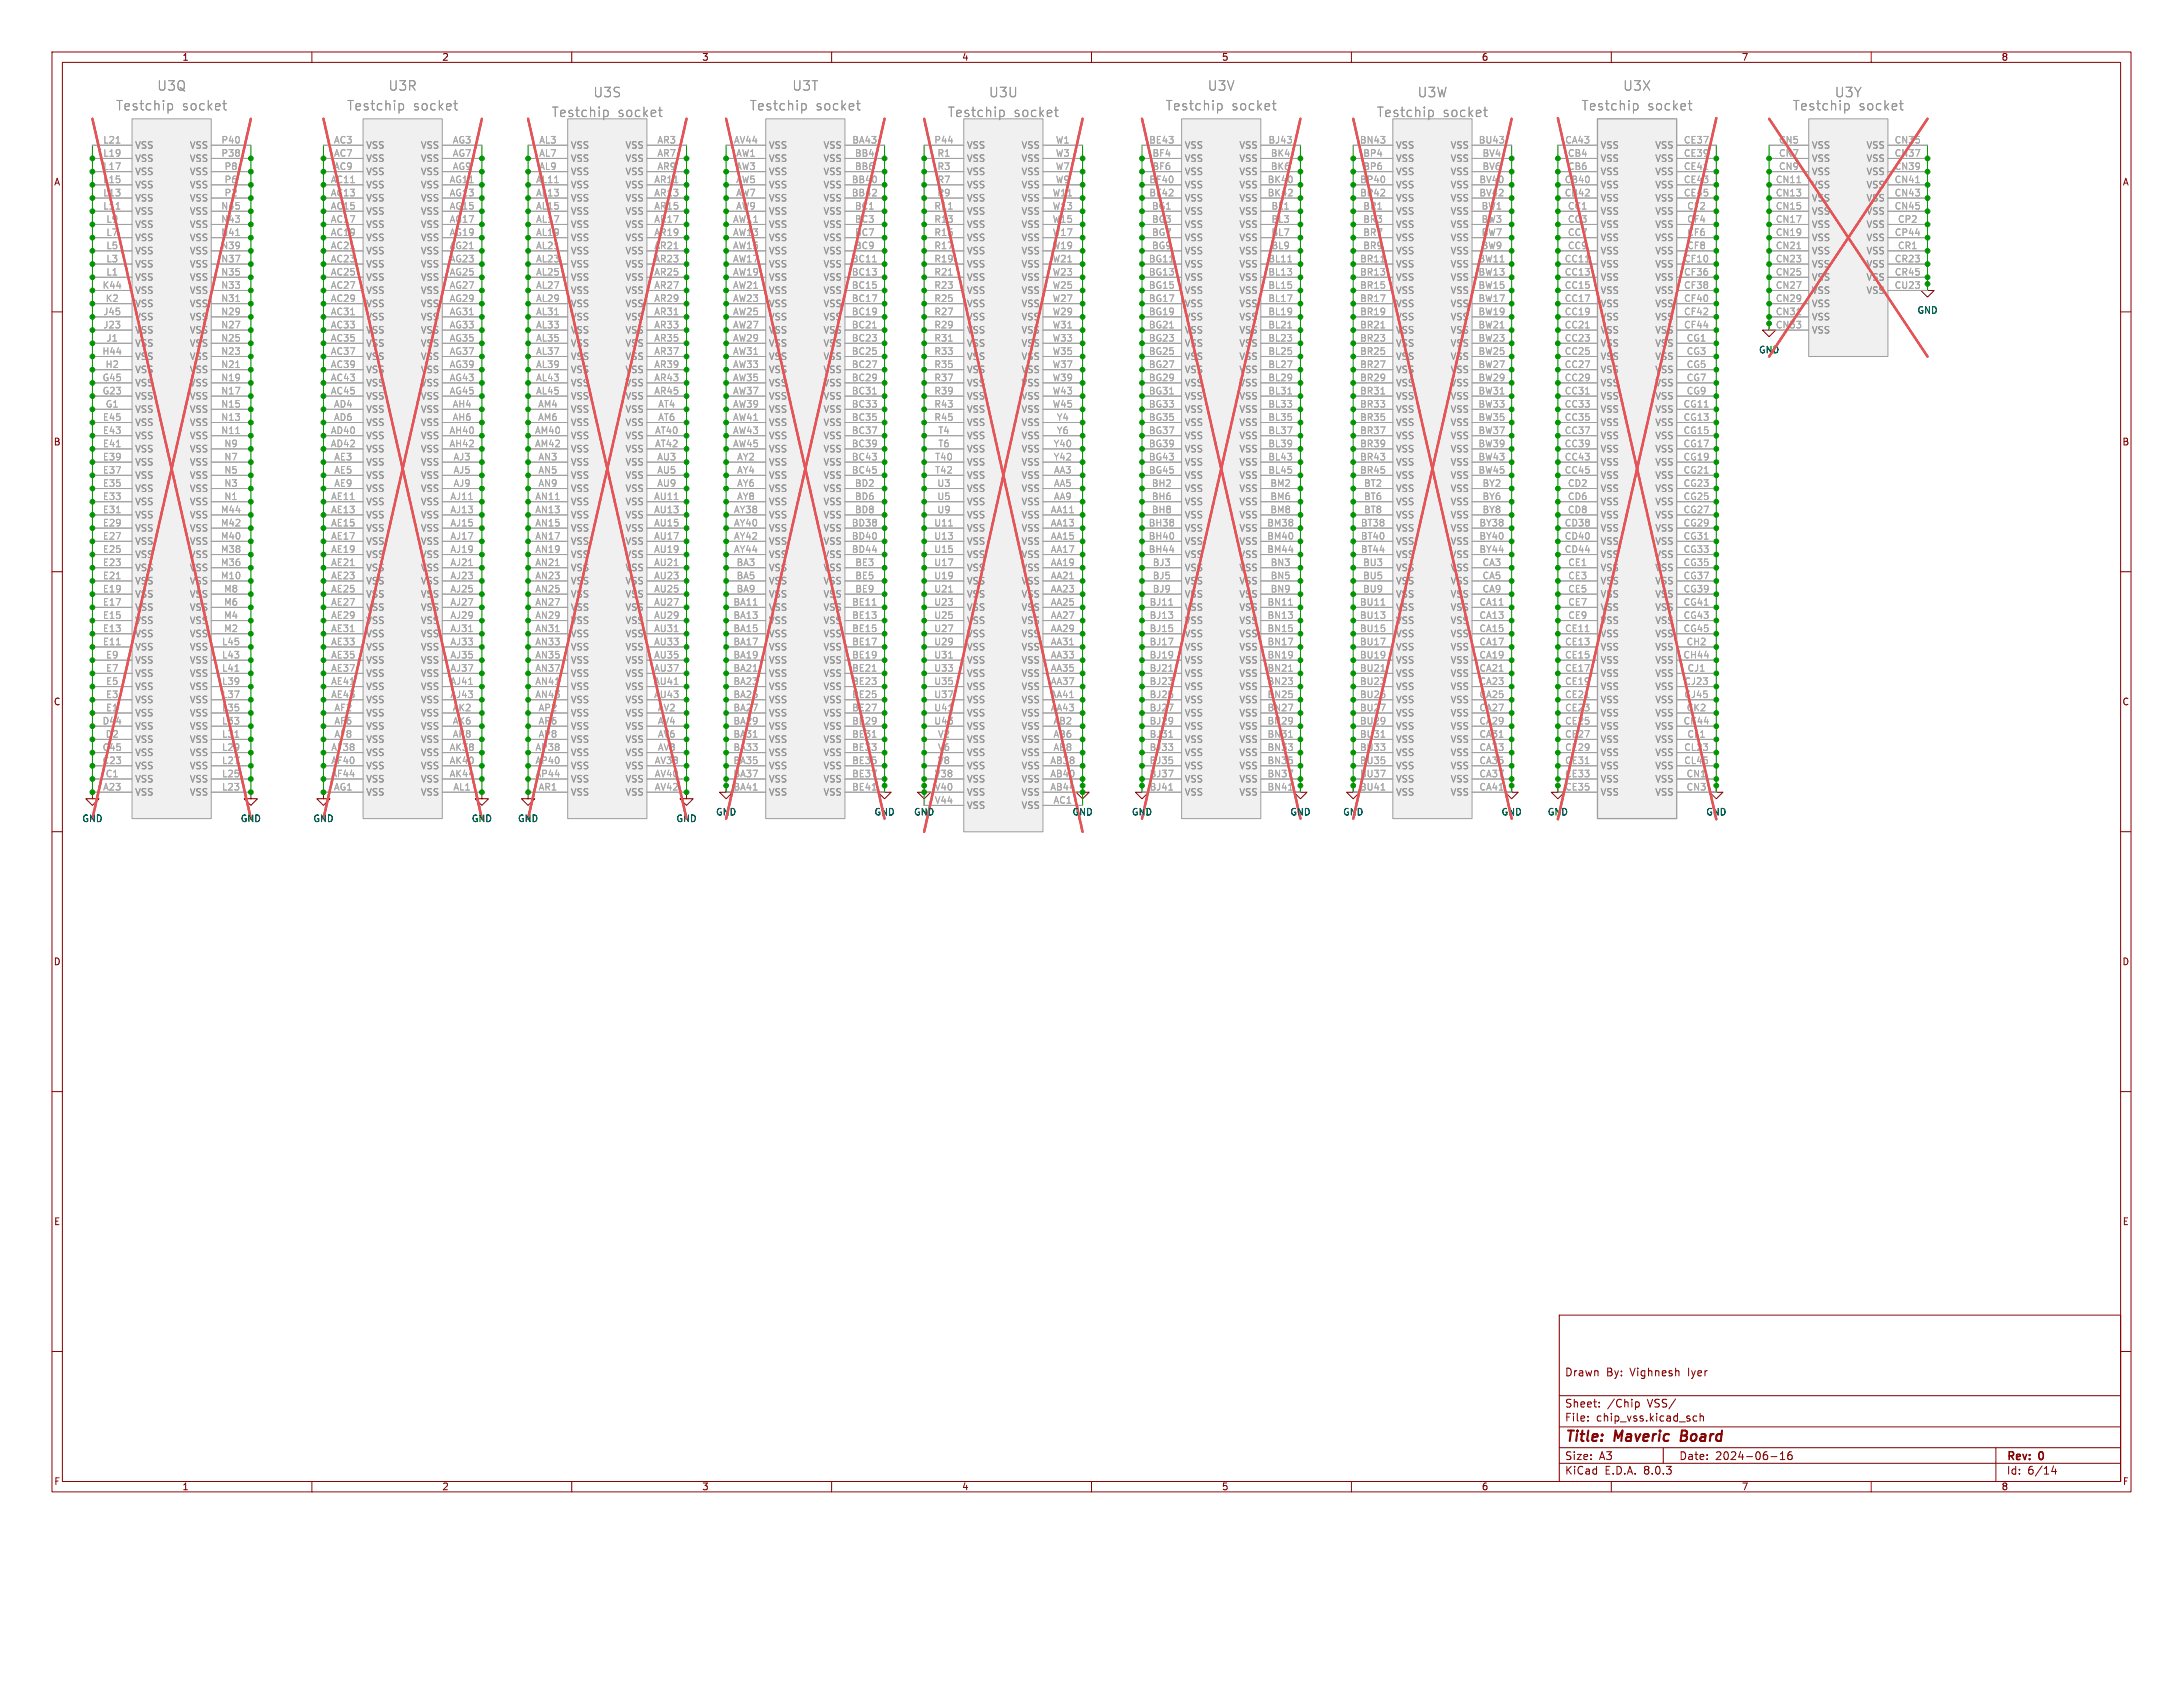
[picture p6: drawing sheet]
<svg xmlns="http://www.w3.org/2000/svg" width="279mm" height="216mm" viewBox="0 0 279 216" stroke-linecap="round" stroke-linejoin="round" font-family="sans-serif">
<defs><g id="words">
<g font-size="1.9" fill="#840000">
<text x="200.2" y="184.9">Title:</text>
<text x="206.7" y="184.9">Maveric</text>
<text x="215.7" y="184.9">Board</text>
</g>
<g font-size="1.7" fill="#989898">
<text x="20.1" y="11.7">U3Q</text>
<text x="49.7" y="11.7">U3R</text>
<text x="101.4" y="11.7">U3T</text>
<text x="154.5" y="11.7">U3V</text>
<text x="207.7" y="11.7">U3X</text>
<text x="14.8" y="14.3">Testchip</text>
<text x="23.3" y="14.3">socket</text>
<text x="44.4" y="14.3">Testchip</text>
<text x="52.8" y="14.3">socket</text>
<text x="70.6" y="15.1">Testchip</text>
<text x="75.9" y="12.6">U3S</text>
<text x="79" y="15.1">socket</text>
<text x="95.9" y="14.3">Testchip</text>
<text x="104.4" y="14.3">socket</text>
<text x="121.3" y="15.1">Testchip</text>
<text x="126.5" y="12.6">U3U</text>
<text x="129.7" y="15.1">socket</text>
<text x="149.1" y="14.3">Testchip</text>
<text x="157.6" y="14.3">socket</text>
<text x="176.2" y="15.1">Testchip</text>
<text x="181.4" y="12.6">U3W</text>
<text x="184.6" y="15.1">socket</text>
<text x="202.4" y="14.3">Testchip</text>
<text x="210.8" y="14.3">socket</text>
<text x="229.4" y="14.3">Testchip</text>
<text x="234.8" y="12.6">U3Y</text>
<text x="237.9" y="14.3">socket</text>
</g>
<g font-size="1.4" fill="#840000">
<text x="200.2" y="176.3">Drawn</text>
<text x="205.6" y="176.3">By:</text>
<text x="208.7" y="176.3">Vighnesh</text>
<text x="216.1" y="176.3">Iyer</text>
<text x="200.2" y="182.1">File:</text>
<text x="200.2" y="180.3">Sheet:</text>
<text x="204.3" y="182.1">chip_vss.kicad_sch</text>
<text x="205.7" y="180.3">/Chip</text>
<text x="210.9" y="180.3">VSS/</text>
<text x="200.2" y="188.9">KiCad</text>
<text x="200.2" y="187">Size:</text>
<text x="204.7" y="187">A3</text>
<text x="205.4" y="188.9">E.D.A.</text>
<text x="210.4" y="188.9">8.0.3</text>
<text x="214.9" y="187">Date:</text>
<text x="219.5" y="187">2024-06-16</text>
<text x="256.8" y="187.1">Rev:</text>
<text x="256.8" y="188.9">Id:</text>
<text x="259.5" y="188.9">6/14</text>
<text x="261" y="187.1">0</text>
</g>
<g font-size="1.2" fill="#840000">
<text x="23.3" y="7.9">1</text>
<text x="56.5" y="7.9">2</text>
<text x="89.8" y="7.9">3</text>
<text x="123.1" y="7.9">4</text>
<text x="156.3" y="7.9">5</text>
<text x="189.6" y="7.9">6</text>
<text x="222.9" y="7.9">7</text>
<text x="256.1" y="7.9">8</text>
<text x="6.9" y="23.9">A</text>
<text x="271.6" y="23.9">A</text>
<text x="6.8" y="57.1">B</text>
<text x="271.6" y="57.1">B</text>
<text x="6.8" y="90.4">C</text>
<text x="271.6" y="90.4">C</text>
<text x="6.8" y="123.7">D</text>
<text x="271.6" y="123.7">D</text>
<text x="6.9" y="156.9">E</text>
<text x="271.6" y="156.9">E</text>
<text x="6.9" y="190.2">F</text>
<text x="23.3" y="190.8">1</text>
<text x="56.5" y="190.8">2</text>
<text x="89.8" y="190.8">3</text>
<text x="123.1" y="190.8">4</text>
<text x="156.3" y="190.8">5</text>
<text x="189.6" y="190.8">6</text>
<text x="222.9" y="190.8">7</text>
<text x="256.1" y="190.8">8</text>
<text x="271.6" y="190.2">F</text>
</g>
<g font-size="1.2" fill="#aaa">
<text x="13.1" y="23.5">L15</text>
<text x="13.1" y="21.8">L17</text>
<text x="13.1" y="20.1">L19</text>
<text x="13.1" y="18.4">L21</text>
<text x="28.3" y="20.1">P38</text>
<text x="28.3" y="18.4">P40</text>
<text x="28.7" y="23.5">P6</text>
<text x="28.7" y="21.8">P8</text>
<text x="42.3" y="23.5">AC11</text>
<text x="42.7" y="18.4">AC3</text>
<text x="42.7" y="20.1">AC7</text>
<text x="42.7" y="21.8">AC9</text>
<text x="57.5" y="23.5">AG11</text>
<text x="57.9" y="18.4">AG3</text>
<text x="57.9" y="20.1">AG7</text>
<text x="57.9" y="21.8">AG9</text>
<text x="68.5" y="23.5">AL11</text>
<text x="69" y="18.4">AL3</text>
<text x="69" y="20.1">AL7</text>
<text x="69" y="21.8">AL9</text>
<text x="83.7" y="23.5">AR11</text>
<text x="84.1" y="18.4">AR3</text>
<text x="84.1" y="20.1">AR7</text>
<text x="84.1" y="21.8">AR9</text>
<text x="93.9" y="18.4">AV44</text>
<text x="94.2" y="20.1">AW1</text>
<text x="94.2" y="21.8">AW3</text>
<text x="94.2" y="23.5">AW5</text>
<text x="109" y="23.5">BB40</text>
<text x="109" y="18.4">BA43</text>
<text x="109.4" y="20.1">BB4</text>
<text x="109.4" y="21.8">BB6</text>
<text x="119.5" y="18.4">P44</text>
<text x="119.9" y="20.1">R1</text>
<text x="119.9" y="21.8">R3</text>
<text x="119.9" y="23.5">R7</text>
<text x="135.1" y="18.4">W1</text>
<text x="135.1" y="20.1">W3</text>
<text x="135.1" y="21.8">W7</text>
<text x="135.1" y="23.5">W9</text>
<text x="147" y="18.4">BE43</text>
<text x="147" y="23.5">BF40</text>
<text x="147.4" y="20.1">BF4</text>
<text x="147.4" y="21.8">BF6</text>
<text x="162.2" y="23.5">BK40</text>
<text x="162.3" y="18.4">BJ43</text>
<text x="162.6" y="20.1">BK4</text>
<text x="162.6" y="21.8">BK6</text>
<text x="174" y="18.4">BN43</text>
<text x="174" y="23.5">BP40</text>
<text x="174.4" y="20.1">BP4</text>
<text x="174.4" y="21.8">BP6</text>
<text x="189.2" y="18.4">BU43</text>
<text x="189.3" y="23.5">BV40</text>
<text x="189.7" y="20.1">BV4</text>
<text x="189.7" y="21.8">BV6</text>
<text x="200.2" y="23.5">CB40</text>
<text x="200.3" y="18.4">CA43</text>
<text x="200.6" y="20.1">CB4</text>
<text x="200.6" y="21.8">CB6</text>
<text x="215.5" y="18.4">CE37</text>
<text x="215.5" y="20.1">CE39</text>
<text x="215.5" y="21.8">CE41</text>
<text x="215.5" y="23.5">CE43</text>
<text x="227.2" y="23.5">CN11</text>
<text x="227.6" y="18.4">CN5</text>
<text x="227.6" y="20.1">CN7</text>
<text x="227.6" y="21.8">CN9</text>
<text x="242.4" y="18.4">CN35</text>
<text x="242.4" y="20.1">CN37</text>
<text x="242.4" y="21.8">CN39</text>
<text x="242.4" y="23.5">CN41</text>
<text x="13.1" y="26.9">L11</text>
<text x="13.1" y="25.2">L13</text>
<text x="13.6" y="28.6">L9</text>
<text x="28.3" y="28.6">N43</text>
<text x="28.3" y="26.9">N45</text>
<text x="28.7" y="25.2">P2</text>
<text x="42.3" y="25.2">AC13</text>
<text x="42.3" y="26.9">AC15</text>
<text x="42.3" y="28.6">AC17</text>
<text x="57.5" y="25.2">AG13</text>
<text x="57.5" y="26.9">AG15</text>
<text x="57.5" y="28.6">AG17</text>
<text x="68.5" y="25.2">AL13</text>
<text x="68.5" y="26.9">AL15</text>
<text x="68.5" y="28.6">AL17</text>
<text x="83.7" y="25.2">AR13</text>
<text x="83.7" y="26.9">AR15</text>
<text x="83.7" y="28.6">AR17</text>
<text x="93.8" y="28.6">AW11</text>
<text x="94.2" y="25.2">AW7</text>
<text x="94.2" y="26.9">AW9</text>
<text x="109" y="25.2">BB42</text>
<text x="109.4" y="26.9">BC1</text>
<text x="109.4" y="28.6">BC3</text>
<text x="119.5" y="26.9">R11</text>
<text x="119.5" y="28.6">R13</text>
<text x="119.9" y="25.2">R9</text>
<text x="134.7" y="25.2">W11</text>
<text x="134.7" y="26.9">W13</text>
<text x="134.7" y="28.6">W15</text>
<text x="147" y="25.2">BF42</text>
<text x="147.4" y="26.9">BG1</text>
<text x="147.4" y="28.6">BG3</text>
<text x="162.2" y="25.2">BK42</text>
<text x="162.7" y="26.9">BL1</text>
<text x="162.7" y="28.6">BL3</text>
<text x="174" y="25.2">BP42</text>
<text x="174.4" y="26.9">BR1</text>
<text x="174.4" y="28.6">BR3</text>
<text x="189.3" y="25.2">BV42</text>
<text x="189.6" y="26.9">BW1</text>
<text x="189.6" y="28.6">BW3</text>
<text x="200.2" y="25.2">CB42</text>
<text x="200.6" y="26.9">CC1</text>
<text x="200.6" y="28.6">CC3</text>
<text x="215.5" y="25.2">CE45</text>
<text x="215.9" y="26.9">CF2</text>
<text x="215.9" y="28.6">CF4</text>
<text x="227.2" y="25.2">CN13</text>
<text x="227.2" y="26.9">CN15</text>
<text x="227.2" y="28.6">CN17</text>
<text x="242.4" y="25.2">CN43</text>
<text x="242.4" y="26.9">CN45</text>
<text x="242.9" y="28.6">CP2</text>
<text x="13.6" y="35.3">L1</text>
<text x="13.6" y="33.6">L3</text>
<text x="13.6" y="31.9">L5</text>
<text x="13.6" y="30.2">L7</text>
<text x="28.3" y="35.3">N35</text>
<text x="28.3" y="33.6">N37</text>
<text x="28.3" y="31.9">N39</text>
<text x="28.3" y="30.2">N41</text>
<text x="42.3" y="30.2">AC19</text>
<text x="42.3" y="31.9">AC21</text>
<text x="42.3" y="33.6">AC23</text>
<text x="42.3" y="35.3">AC25</text>
<text x="57.5" y="30.2">AG19</text>
<text x="57.5" y="31.9">AG21</text>
<text x="57.5" y="33.6">AG23</text>
<text x="57.5" y="35.3">AG25</text>
<text x="68.5" y="30.2">AL19</text>
<text x="68.5" y="31.9">AL21</text>
<text x="68.5" y="33.6">AL23</text>
<text x="68.5" y="35.3">AL25</text>
<text x="83.7" y="30.2">AR19</text>
<text x="83.7" y="31.9">AR21</text>
<text x="83.7" y="33.6">AR23</text>
<text x="83.7" y="35.3">AR25</text>
<text x="93.8" y="30.2">AW13</text>
<text x="93.8" y="31.9">AW15</text>
<text x="93.8" y="33.6">AW17</text>
<text x="93.8" y="35.3">AW19</text>
<text x="109" y="33.6">BC11</text>
<text x="109" y="35.3">BC13</text>
<text x="109.4" y="30.2">BC7</text>
<text x="109.4" y="31.9">BC9</text>
<text x="119.5" y="30.2">R15</text>
<text x="119.5" y="31.9">R17</text>
<text x="119.5" y="33.6">R19</text>
<text x="119.5" y="35.3">R21</text>
<text x="134.7" y="30.2">W17</text>
<text x="134.7" y="31.9">W19</text>
<text x="134.7" y="33.6">W21</text>
<text x="134.7" y="35.3">W23</text>
<text x="147" y="33.6">BG11</text>
<text x="147" y="35.3">BG13</text>
<text x="147.4" y="30.2">BG7</text>
<text x="147.4" y="31.9">BG9</text>
<text x="162.3" y="33.6">BL11</text>
<text x="162.3" y="35.3">BL13</text>
<text x="162.7" y="30.2">BL7</text>
<text x="162.7" y="31.9">BL9</text>
<text x="174" y="33.6">BR11</text>
<text x="174" y="35.3">BR13</text>
<text x="174.4" y="30.2">BR7</text>
<text x="174.4" y="31.9">BR9</text>
<text x="189.2" y="33.6">BW11</text>
<text x="189.2" y="35.3">BW13</text>
<text x="189.6" y="30.2">BW7</text>
<text x="189.6" y="31.9">BW9</text>
<text x="200.2" y="33.6">CC11</text>
<text x="200.2" y="35.3">CC13</text>
<text x="200.6" y="30.2">CC7</text>
<text x="200.6" y="31.9">CC9</text>
<text x="215.5" y="33.6">CF10</text>
<text x="215.5" y="35.3">CF36</text>
<text x="215.9" y="30.2">CF6</text>
<text x="215.9" y="31.9">CF8</text>
<text x="227.2" y="30.2">CN19</text>
<text x="227.2" y="31.9">CN21</text>
<text x="227.2" y="33.6">CN23</text>
<text x="227.2" y="35.3">CN25</text>
<text x="242.5" y="30.2">CP44</text>
<text x="242.5" y="33.6">CR23</text>
<text x="242.5" y="35.3">CR45</text>
<text x="242.9" y="31.9">CR1</text>
<text x="13.1" y="37">K44</text>
<text x="13.2" y="40.4">J45</text>
<text x="13.5" y="38.7">K2</text>
<text x="28.3" y="40.4">N29</text>
<text x="28.3" y="38.7">N31</text>
<text x="28.3" y="37">N33</text>
<text x="42.3" y="37">AC27</text>
<text x="42.3" y="38.7">AC29</text>
<text x="42.3" y="40.4">AC31</text>
<text x="57.5" y="37">AG27</text>
<text x="57.5" y="38.7">AG29</text>
<text x="57.5" y="40.4">AG31</text>
<text x="68.5" y="37">AL27</text>
<text x="68.5" y="38.7">AL29</text>
<text x="68.5" y="40.4">AL31</text>
<text x="83.7" y="37">AR27</text>
<text x="83.7" y="38.7">AR29</text>
<text x="83.7" y="40.4">AR31</text>
<text x="93.8" y="37">AW21</text>
<text x="93.8" y="38.7">AW23</text>
<text x="93.8" y="40.4">AW25</text>
<text x="109" y="37">BC15</text>
<text x="109" y="38.7">BC17</text>
<text x="109" y="40.4">BC19</text>
<text x="119.5" y="37">R23</text>
<text x="119.5" y="38.7">R25</text>
<text x="119.5" y="40.4">R27</text>
<text x="134.7" y="37">W25</text>
<text x="134.7" y="38.7">W27</text>
<text x="134.7" y="40.4">W29</text>
<text x="147" y="37">BG15</text>
<text x="147" y="38.7">BG17</text>
<text x="147" y="40.4">BG19</text>
<text x="162.3" y="37">BL15</text>
<text x="162.3" y="38.7">BL17</text>
<text x="162.3" y="40.4">BL19</text>
<text x="174" y="37">BR15</text>
<text x="174" y="38.7">BR17</text>
<text x="174" y="40.4">BR19</text>
<text x="189.2" y="37">BW15</text>
<text x="189.2" y="38.7">BW17</text>
<text x="189.2" y="40.4">BW19</text>
<text x="200.2" y="37">CC15</text>
<text x="200.2" y="38.7">CC17</text>
<text x="200.2" y="40.4">CC19</text>
<text x="215.5" y="37">CF38</text>
<text x="215.5" y="38.7">CF40</text>
<text x="215.5" y="40.4">CF42</text>
<text x="227.2" y="37">CN27</text>
<text x="227.2" y="38.7">CN29</text>
<text x="227.2" y="40.4">CN31</text>
<text x="242.4" y="37">CU23</text>
<text x="13" y="45.5">H44</text>
<text x="13.2" y="42.1">J23</text>
<text x="13.5" y="47.1">H2</text>
<text x="13.6" y="43.8">J1</text>
<text x="28.3" y="47.1">N21</text>
<text x="28.3" y="45.5">N23</text>
<text x="28.3" y="43.8">N25</text>
<text x="28.3" y="42.1">N27</text>
<text x="42.3" y="42.1">AC33</text>
<text x="42.3" y="43.8">AC35</text>
<text x="42.3" y="45.5">AC37</text>
<text x="42.3" y="47.1">AC39</text>
<text x="57.5" y="42.1">AG33</text>
<text x="57.5" y="43.8">AG35</text>
<text x="57.5" y="45.5">AG37</text>
<text x="57.5" y="47.1">AG39</text>
<text x="68.5" y="42.1">AL33</text>
<text x="68.5" y="43.8">AL35</text>
<text x="68.5" y="45.5">AL37</text>
<text x="68.5" y="47.1">AL39</text>
<text x="83.7" y="42.1">AR33</text>
<text x="83.7" y="43.8">AR35</text>
<text x="83.7" y="45.5">AR37</text>
<text x="83.7" y="47.1">AR39</text>
<text x="93.8" y="42.1">AW27</text>
<text x="93.8" y="43.8">AW29</text>
<text x="93.8" y="45.5">AW31</text>
<text x="93.8" y="47.1">AW33</text>
<text x="109" y="42.1">BC21</text>
<text x="109" y="43.8">BC23</text>
<text x="109" y="45.5">BC25</text>
<text x="109" y="47.1">BC27</text>
<text x="119.5" y="42.1">R29</text>
<text x="119.5" y="43.8">R31</text>
<text x="119.5" y="45.5">R33</text>
<text x="119.5" y="47.1">R35</text>
<text x="134.7" y="42.1">W31</text>
<text x="134.7" y="43.8">W33</text>
<text x="134.7" y="45.5">W35</text>
<text x="134.7" y="47.1">W37</text>
<text x="147" y="42.1">BG21</text>
<text x="147" y="43.8">BG23</text>
<text x="147" y="45.5">BG25</text>
<text x="147" y="47.1">BG27</text>
<text x="162.3" y="42.1">BL21</text>
<text x="162.3" y="43.8">BL23</text>
<text x="162.3" y="45.5">BL25</text>
<text x="162.3" y="47.1">BL27</text>
<text x="174" y="42.1">BR21</text>
<text x="174" y="43.8">BR23</text>
<text x="174" y="45.5">BR25</text>
<text x="174" y="47.1">BR27</text>
<text x="189.2" y="42.1">BW21</text>
<text x="189.2" y="43.8">BW23</text>
<text x="189.2" y="45.5">BW25</text>
<text x="189.2" y="47.1">BW27</text>
<text x="200.2" y="42.1">CC21</text>
<text x="200.2" y="43.8">CC23</text>
<text x="200.2" y="45.5">CC25</text>
<text x="200.2" y="47.1">CC27</text>
<text x="215.5" y="42.1">CF44</text>
<text x="215.8" y="43.8">CG1</text>
<text x="215.8" y="45.5">CG3</text>
<text x="215.8" y="47.1">CG5</text>
<text x="227.2" y="42.1">CN33</text>
<text x="13.1" y="50.5">G23</text>
<text x="13.1" y="48.8">G45</text>
<text x="13.1" y="53.9">E45</text>
<text x="13.5" y="52.2">G1</text>
<text x="28.3" y="53.9">N13</text>
<text x="28.3" y="52.2">N15</text>
<text x="28.3" y="50.5">N17</text>
<text x="28.3" y="48.8">N19</text>
<text x="42.3" y="48.8">AC43</text>
<text x="42.3" y="50.5">AC45</text>
<text x="42.7" y="52.2">AD4</text>
<text x="42.7" y="53.9">AD6</text>
<text x="57.5" y="48.8">AG43</text>
<text x="57.5" y="50.5">AG45</text>
<text x="57.9" y="52.2">AH4</text>
<text x="57.9" y="53.9">AH6</text>
<text x="68.5" y="48.8">AL43</text>
<text x="68.5" y="50.5">AL45</text>
<text x="68.8" y="52.2">AM4</text>
<text x="68.8" y="53.9">AM6</text>
<text x="83.7" y="48.8">AR43</text>
<text x="83.7" y="50.5">AR45</text>
<text x="84.2" y="52.2">AT4</text>
<text x="84.2" y="53.9">AT6</text>
<text x="93.8" y="48.8">AW35</text>
<text x="93.8" y="50.5">AW37</text>
<text x="93.8" y="52.2">AW39</text>
<text x="93.8" y="53.9">AW41</text>
<text x="109" y="48.8">BC29</text>
<text x="109" y="50.5">BC31</text>
<text x="109" y="52.2">BC33</text>
<text x="109" y="53.9">BC35</text>
<text x="119.5" y="48.8">R37</text>
<text x="119.5" y="50.5">R39</text>
<text x="119.5" y="52.2">R43</text>
<text x="119.5" y="53.9">R45</text>
<text x="134.7" y="48.8">W39</text>
<text x="134.7" y="50.5">W43</text>
<text x="134.7" y="52.2">W45</text>
<text x="135.2" y="53.9">Y4</text>
<text x="147" y="48.8">BG29</text>
<text x="147" y="50.5">BG31</text>
<text x="147" y="52.2">BG33</text>
<text x="147" y="53.9">BG35</text>
<text x="162.3" y="48.8">BL29</text>
<text x="162.3" y="50.5">BL31</text>
<text x="162.3" y="52.2">BL33</text>
<text x="162.3" y="53.9">BL35</text>
<text x="174" y="48.8">BR29</text>
<text x="174" y="50.5">BR31</text>
<text x="174" y="52.2">BR33</text>
<text x="174" y="53.9">BR35</text>
<text x="189.2" y="48.8">BW29</text>
<text x="189.2" y="50.5">BW31</text>
<text x="189.2" y="52.2">BW33</text>
<text x="189.2" y="53.9">BW35</text>
<text x="200.2" y="48.8">CC29</text>
<text x="200.2" y="50.5">CC31</text>
<text x="200.2" y="52.2">CC33</text>
<text x="200.2" y="53.9">CC35</text>
<text x="215.4" y="52.2">CG11</text>
<text x="215.4" y="53.9">CG13</text>
<text x="215.8" y="48.8">CG7</text>
<text x="215.8" y="50.5">CG9</text>
<text x="13.1" y="59">E39</text>
<text x="13.1" y="57.3">E41</text>
<text x="13.1" y="55.6">E43</text>
<text x="28.3" y="55.6">N11</text>
<text x="28.7" y="59">N7</text>
<text x="28.7" y="57.3">N9</text>
<text x="42.3" y="55.6">AD40</text>
<text x="42.3" y="57.3">AD42</text>
<text x="42.7" y="59">AE3</text>
<text x="57.5" y="55.6">AH40</text>
<text x="57.5" y="57.3">AH42</text>
<text x="58" y="59">AJ3</text>
<text x="68.4" y="55.6">AM40</text>
<text x="68.4" y="57.3">AM42</text>
<text x="68.9" y="59">AN3</text>
<text x="83.8" y="55.6">AT40</text>
<text x="83.8" y="57.3">AT42</text>
<text x="84.1" y="59">AU3</text>
<text x="93.8" y="55.6">AW43</text>
<text x="93.8" y="57.3">AW45</text>
<text x="94.3" y="59">AY2</text>
<text x="109" y="55.6">BC37</text>
<text x="109" y="57.3">BC39</text>
<text x="109" y="59">BC43</text>
<text x="119.6" y="59">T40</text>
<text x="120" y="55.6">T4</text>
<text x="120" y="57.3">T6</text>
<text x="134.8" y="57.3">Y40</text>
<text x="134.8" y="59">Y42</text>
<text x="135.2" y="55.6">Y6</text>
<text x="147" y="55.6">BG37</text>
<text x="147" y="57.3">BG39</text>
<text x="147" y="59">BG43</text>
<text x="162.3" y="55.6">BL37</text>
<text x="162.3" y="57.3">BL39</text>
<text x="162.3" y="59">BL43</text>
<text x="174" y="55.6">BR37</text>
<text x="174" y="57.3">BR39</text>
<text x="174" y="59">BR43</text>
<text x="189.2" y="55.6">BW37</text>
<text x="189.2" y="57.3">BW39</text>
<text x="189.2" y="59">BW43</text>
<text x="200.2" y="55.6">CC37</text>
<text x="200.2" y="57.3">CC39</text>
<text x="200.2" y="59">CC43</text>
<text x="215.4" y="55.6">CG15</text>
<text x="215.4" y="57.3">CG17</text>
<text x="215.4" y="59">CG19</text>
<text x="13.1" y="65.7">E31</text>
<text x="13.1" y="64">E33</text>
<text x="13.1" y="62.4">E35</text>
<text x="13.1" y="60.7">E37</text>
<text x="28.2" y="65.7">M44</text>
<text x="28.7" y="64">N1</text>
<text x="28.7" y="62.4">N3</text>
<text x="28.7" y="60.7">N5</text>
<text x="42.3" y="64">AE11</text>
<text x="42.3" y="65.7">AE13</text>
<text x="42.7" y="60.7">AE5</text>
<text x="42.7" y="62.4">AE9</text>
<text x="57.6" y="64">AJ11</text>
<text x="57.6" y="65.7">AJ13</text>
<text x="58" y="60.7">AJ5</text>
<text x="58" y="62.4">AJ9</text>
<text x="68.4" y="64">AN11</text>
<text x="68.4" y="65.7">AN13</text>
<text x="68.9" y="60.7">AN5</text>
<text x="68.9" y="62.4">AN9</text>
<text x="83.7" y="64">AU11</text>
<text x="83.7" y="65.7">AU13</text>
<text x="84.1" y="60.7">AU5</text>
<text x="84.1" y="62.4">AU9</text>
<text x="93.9" y="65.7">AY38</text>
<text x="94.3" y="60.7">AY4</text>
<text x="94.3" y="62.4">AY6</text>
<text x="94.3" y="64">AY8</text>
<text x="109" y="60.7">BC45</text>
<text x="109.4" y="62.4">BD2</text>
<text x="109.4" y="64">BD6</text>
<text x="109.4" y="65.7">BD8</text>
<text x="119.6" y="60.7">T42</text>
<text x="119.9" y="62.4">U3</text>
<text x="119.9" y="64">U5</text>
<text x="119.9" y="65.7">U9</text>
<text x="134.4" y="65.7">AA11</text>
<text x="134.8" y="60.7">AA3</text>
<text x="134.8" y="62.4">AA5</text>
<text x="134.8" y="64">AA9</text>
<text x="147" y="60.7">BG45</text>
<text x="147.4" y="62.4">BH2</text>
<text x="147.4" y="64">BH6</text>
<text x="147.4" y="65.7">BH8</text>
<text x="162.3" y="60.7">BL45</text>
<text x="162.5" y="62.4">BM2</text>
<text x="162.5" y="64">BM6</text>
<text x="162.5" y="65.7">BM8</text>
<text x="174" y="60.7">BR45</text>
<text x="174.5" y="62.4">BT2</text>
<text x="174.5" y="64">BT6</text>
<text x="174.5" y="65.7">BT8</text>
<text x="189.2" y="60.7">BW45</text>
<text x="189.7" y="62.4">BY2</text>
<text x="189.7" y="64">BY6</text>
<text x="189.7" y="65.7">BY8</text>
<text x="200.2" y="60.7">CC45</text>
<text x="200.6" y="62.4">CD2</text>
<text x="200.6" y="64">CD6</text>
<text x="200.6" y="65.7">CD8</text>
<text x="215.4" y="60.7">CG21</text>
<text x="215.4" y="62.4">CG23</text>
<text x="215.4" y="64">CG25</text>
<text x="215.4" y="65.7">CG27</text>
<text x="13.1" y="70.8">E25</text>
<text x="13.1" y="69.1">E27</text>
<text x="13.1" y="67.4">E29</text>
<text x="28.2" y="70.8">M38</text>
<text x="28.2" y="69.1">M40</text>
<text x="28.2" y="67.4">M42</text>
<text x="42.3" y="67.4">AE15</text>
<text x="42.3" y="69.1">AE17</text>
<text x="42.3" y="70.8">AE19</text>
<text x="57.6" y="67.4">AJ15</text>
<text x="57.6" y="69.1">AJ17</text>
<text x="57.6" y="70.8">AJ19</text>
<text x="68.4" y="67.4">AN15</text>
<text x="68.4" y="69.1">AN17</text>
<text x="68.4" y="70.8">AN19</text>
<text x="83.7" y="67.4">AU15</text>
<text x="83.7" y="69.1">AU17</text>
<text x="83.7" y="70.8">AU19</text>
<text x="93.9" y="67.4">AY40</text>
<text x="93.9" y="69.1">AY42</text>
<text x="93.9" y="70.8">AY44</text>
<text x="109" y="67.4">BD38</text>
<text x="109" y="69.1">BD40</text>
<text x="109" y="70.8">BD44</text>
<text x="119.5" y="67.4">U11</text>
<text x="119.5" y="69.1">U13</text>
<text x="119.5" y="70.8">U15</text>
<text x="134.4" y="67.4">AA13</text>
<text x="134.4" y="69.1">AA15</text>
<text x="134.4" y="70.8">AA17</text>
<text x="147" y="67.4">BH38</text>
<text x="147" y="69.1">BH40</text>
<text x="147" y="70.8">BH44</text>
<text x="162.1" y="67.4">BM38</text>
<text x="162.1" y="69.1">BM40</text>
<text x="162.1" y="70.8">BM44</text>
<text x="174.1" y="67.4">BT38</text>
<text x="174.1" y="69.1">BT40</text>
<text x="174.1" y="70.8">BT44</text>
<text x="189.3" y="67.4">BY38</text>
<text x="189.3" y="69.1">BY40</text>
<text x="189.3" y="70.8">BY44</text>
<text x="200.2" y="67.4">CD38</text>
<text x="200.2" y="69.1">CD40</text>
<text x="200.2" y="70.8">CD44</text>
<text x="215.4" y="67.4">CG29</text>
<text x="215.4" y="69.1">CG31</text>
<text x="215.4" y="70.8">CG33</text>
<text x="13.1" y="77.6">E17</text>
<text x="13.1" y="75.9">E19</text>
<text x="13.1" y="74.2">E21</text>
<text x="13.1" y="72.5">E23</text>
<text x="28.2" y="74.2">M10</text>
<text x="28.2" y="72.5">M36</text>
<text x="28.6" y="77.6">M6</text>
<text x="28.6" y="75.9">M8</text>
<text x="42.3" y="72.5">AE21</text>
<text x="42.3" y="74.2">AE23</text>
<text x="42.3" y="75.9">AE25</text>
<text x="42.3" y="77.6">AE27</text>
<text x="57.6" y="72.5">AJ21</text>
<text x="57.6" y="74.2">AJ23</text>
<text x="57.6" y="75.9">AJ25</text>
<text x="57.6" y="77.6">AJ27</text>
<text x="68.4" y="72.5">AN21</text>
<text x="68.4" y="74.2">AN23</text>
<text x="68.4" y="75.9">AN25</text>
<text x="68.4" y="77.6">AN27</text>
<text x="83.7" y="72.5">AU21</text>
<text x="83.7" y="74.2">AU23</text>
<text x="83.7" y="75.9">AU25</text>
<text x="83.7" y="77.6">AU27</text>
<text x="93.8" y="77.6">BA11</text>
<text x="94.2" y="72.5">BA3</text>
<text x="94.2" y="74.2">BA5</text>
<text x="94.2" y="75.9">BA9</text>
<text x="109" y="77.6">BE11</text>
<text x="109.4" y="72.5">BE3</text>
<text x="109.4" y="74.2">BE5</text>
<text x="109.4" y="75.9">BE9</text>
<text x="119.5" y="72.5">U17</text>
<text x="119.5" y="74.2">U19</text>
<text x="119.5" y="75.9">U21</text>
<text x="119.5" y="77.6">U23</text>
<text x="134.4" y="72.5">AA19</text>
<text x="134.4" y="74.2">AA21</text>
<text x="134.4" y="75.9">AA23</text>
<text x="134.4" y="77.6">AA25</text>
<text x="147.1" y="77.6">BJ11</text>
<text x="147.5" y="72.5">BJ3</text>
<text x="147.5" y="74.2">BJ5</text>
<text x="147.5" y="75.9">BJ9</text>
<text x="162.2" y="77.6">BN11</text>
<text x="162.6" y="72.5">BN3</text>
<text x="162.6" y="74.2">BN5</text>
<text x="162.6" y="75.9">BN9</text>
<text x="174" y="77.6">BU11</text>
<text x="174.4" y="72.5">BU3</text>
<text x="174.4" y="74.2">BU5</text>
<text x="174.4" y="75.9">BU9</text>
<text x="189.3" y="77.6">CA11</text>
<text x="189.7" y="72.5">CA3</text>
<text x="189.7" y="74.2">CA5</text>
<text x="189.7" y="75.9">CA9</text>
<text x="200.7" y="72.5">CE1</text>
<text x="200.7" y="74.2">CE3</text>
<text x="200.7" y="75.9">CE5</text>
<text x="200.7" y="77.6">CE7</text>
<text x="215.4" y="72.5">CG35</text>
<text x="215.4" y="74.2">CG37</text>
<text x="215.4" y="75.9">CG39</text>
<text x="215.4" y="77.6">CG41</text>
<text x="13.1" y="82.6">E11</text>
<text x="13.1" y="80.9">E13</text>
<text x="13.1" y="79.2">E15</text>
<text x="28.4" y="82.6">L45</text>
<text x="28.6" y="80.9">M2</text>
<text x="28.6" y="79.2">M4</text>
<text x="42.3" y="79.2">AE29</text>
<text x="42.3" y="80.9">AE31</text>
<text x="42.3" y="82.6">AE33</text>
<text x="57.6" y="79.2">AJ29</text>
<text x="57.6" y="80.9">AJ31</text>
<text x="57.6" y="82.6">AJ33</text>
<text x="68.4" y="79.2">AN29</text>
<text x="68.4" y="80.9">AN31</text>
<text x="68.4" y="82.6">AN33</text>
<text x="83.7" y="79.2">AU29</text>
<text x="83.7" y="80.9">AU31</text>
<text x="83.7" y="82.6">AU33</text>
<text x="93.8" y="79.2">BA13</text>
<text x="93.8" y="80.9">BA15</text>
<text x="93.8" y="82.6">BA17</text>
<text x="109" y="79.2">BE13</text>
<text x="109" y="80.9">BE15</text>
<text x="109" y="82.6">BE17</text>
<text x="119.5" y="79.2">U25</text>
<text x="119.5" y="80.9">U27</text>
<text x="119.5" y="82.6">U29</text>
<text x="134.4" y="79.2">AA27</text>
<text x="134.4" y="80.9">AA29</text>
<text x="134.4" y="82.6">AA31</text>
<text x="147.1" y="79.2">BJ13</text>
<text x="147.1" y="80.9">BJ15</text>
<text x="147.1" y="82.6">BJ17</text>
<text x="162.2" y="79.2">BN13</text>
<text x="162.2" y="80.9">BN15</text>
<text x="162.2" y="82.6">BN17</text>
<text x="174" y="79.2">BU13</text>
<text x="174" y="80.9">BU15</text>
<text x="174" y="82.6">BU17</text>
<text x="189.3" y="79.2">CA13</text>
<text x="189.3" y="80.9">CA15</text>
<text x="189.3" y="82.6">CA17</text>
<text x="200.2" y="80.9">CE11</text>
<text x="200.2" y="82.6">CE13</text>
<text x="200.7" y="79.2">CE9</text>
<text x="215.4" y="79.2">CG43</text>
<text x="215.4" y="80.9">CG45</text>
<text x="215.8" y="82.6">CH2</text>
<text x="13.5" y="89.4">E3</text>
<text x="13.5" y="87.7">E5</text>
<text x="13.5" y="86">E7</text>
<text x="13.5" y="84.3">E9</text>
<text x="28.4" y="89.4">L37</text>
<text x="28.4" y="87.7">L39</text>
<text x="28.4" y="86">L41</text>
<text x="28.4" y="84.3">L43</text>
<text x="42.3" y="84.3">AE35</text>
<text x="42.3" y="86">AE37</text>
<text x="42.3" y="87.7">AE41</text>
<text x="42.3" y="89.4">AE43</text>
<text x="57.6" y="84.3">AJ35</text>
<text x="57.6" y="86">AJ37</text>
<text x="57.6" y="87.7">AJ41</text>
<text x="57.6" y="89.4">AJ43</text>
<text x="68.4" y="84.3">AN35</text>
<text x="68.4" y="86">AN37</text>
<text x="68.4" y="87.7">AN41</text>
<text x="68.4" y="89.4">AN43</text>
<text x="83.7" y="84.3">AU35</text>
<text x="83.7" y="86">AU37</text>
<text x="83.7" y="87.7">AU41</text>
<text x="83.7" y="89.4">AU43</text>
<text x="93.8" y="84.3">BA19</text>
<text x="93.8" y="86">BA21</text>
<text x="93.8" y="87.7">BA23</text>
<text x="93.8" y="89.4">BA25</text>
<text x="109" y="84.3">BE19</text>
<text x="109" y="86">BE21</text>
<text x="109" y="87.7">BE23</text>
<text x="109" y="89.4">BE25</text>
<text x="119.5" y="84.3">U31</text>
<text x="119.5" y="86">U33</text>
<text x="119.5" y="87.7">U35</text>
<text x="119.5" y="89.4">U37</text>
<text x="134.4" y="84.3">AA33</text>
<text x="134.4" y="86">AA35</text>
<text x="134.4" y="87.7">AA37</text>
<text x="134.4" y="89.4">AA41</text>
<text x="147.1" y="84.3">BJ19</text>
<text x="147.1" y="86">BJ21</text>
<text x="147.1" y="87.7">BJ23</text>
<text x="147.1" y="89.4">BJ25</text>
<text x="162.2" y="84.3">BN19</text>
<text x="162.2" y="86">BN21</text>
<text x="162.2" y="87.7">BN23</text>
<text x="162.2" y="89.4">BN25</text>
<text x="174" y="84.3">BU19</text>
<text x="174" y="86">BU21</text>
<text x="174" y="87.7">BU23</text>
<text x="174" y="89.4">BU25</text>
<text x="189.3" y="84.3">CA19</text>
<text x="189.3" y="86">CA21</text>
<text x="189.3" y="87.7">CA23</text>
<text x="189.3" y="89.4">CA25</text>
<text x="200.2" y="84.3">CE15</text>
<text x="200.2" y="86">CE17</text>
<text x="200.2" y="87.7">CE19</text>
<text x="200.2" y="89.4">CE21</text>
<text x="215.4" y="84.3">CH44</text>
<text x="215.5" y="87.7">CJ23</text>
<text x="215.5" y="89.4">CJ45</text>
<text x="215.9" y="86">CJ1</text>
<text x="13.1" y="92.8">D44</text>
<text x="13.5" y="94.5">D2</text>
<text x="13.5" y="91.1">E1</text>
<text x="28.4" y="94.5">L31</text>
<text x="28.4" y="92.8">L33</text>
<text x="28.4" y="91.1">L35</text>
<text x="42.7" y="91.1">AF2</text>
<text x="42.7" y="92.8">AF6</text>
<text x="42.7" y="94.5">AF8</text>
<text x="57.9" y="91.1">AK2</text>
<text x="57.9" y="92.8">AK6</text>
<text x="57.9" y="94.5">AK8</text>
<text x="68.9" y="91.1">AP2</text>
<text x="68.9" y="92.8">AP6</text>
<text x="68.9" y="94.5">AP8</text>
<text x="84.1" y="91.1">AV2</text>
<text x="84.1" y="92.8">AV4</text>
<text x="84.1" y="94.5">AV6</text>
<text x="93.8" y="91.1">BA27</text>
<text x="93.8" y="92.8">BA29</text>
<text x="93.8" y="94.5">BA31</text>
<text x="109" y="91.1">BE27</text>
<text x="109" y="92.8">BE29</text>
<text x="109" y="94.5">BE31</text>
<text x="119.5" y="91.1">U41</text>
<text x="119.5" y="92.8">U43</text>
<text x="120" y="94.5">V2</text>
<text x="134.4" y="91.1">AA43</text>
<text x="134.8" y="92.8">AB2</text>
<text x="134.8" y="94.5">AB6</text>
<text x="147.1" y="91.1">BJ27</text>
<text x="147.1" y="92.8">BJ29</text>
<text x="147.1" y="94.5">BJ31</text>
<text x="162.2" y="91.1">BN27</text>
<text x="162.2" y="92.8">BN29</text>
<text x="162.2" y="94.5">BN31</text>
<text x="174" y="91.1">BU27</text>
<text x="174" y="92.8">BU29</text>
<text x="174" y="94.5">BU31</text>
<text x="189.3" y="91.1">CA27</text>
<text x="189.3" y="92.8">CA29</text>
<text x="189.3" y="94.5">CA31</text>
<text x="200.2" y="91.1">CE23</text>
<text x="200.2" y="92.8">CE25</text>
<text x="200.2" y="94.5">CE27</text>
<text x="215.4" y="92.8">CK44</text>
<text x="215.8" y="91.1">CK2</text>
<text x="215.9" y="94.5">CL1</text>
<text x="13.1" y="97.8">C23</text>
<text x="13.1" y="96.1">C45</text>
<text x="13.1" y="101.2">A23</text>
<text x="13.5" y="99.5">C1</text>
<text x="28.4" y="101.2">L23</text>
<text x="28.4" y="99.5">L25</text>
<text x="28.4" y="97.8">L27</text>
<text x="28.4" y="96.1">L29</text>
<text x="42.3" y="96.1">AF38</text>
<text x="42.3" y="97.8">AF40</text>
<text x="42.3" y="99.5">AF44</text>
<text x="42.7" y="101.2">AG1</text>
<text x="57.5" y="96.1">AK38</text>
<text x="57.5" y="97.8">AK40</text>
<text x="57.5" y="99.5">AK44</text>
<text x="58" y="101.2">AL1</text>
<text x="68.5" y="96.1">AP38</text>
<text x="68.5" y="97.8">AP40</text>
<text x="68.5" y="99.5">AP44</text>
<text x="68.9" y="101.2">AR1</text>
<text x="83.7" y="97.8">AV38</text>
<text x="83.7" y="99.5">AV40</text>
<text x="83.7" y="101.2">AV42</text>
<text x="84.1" y="96.1">AV8</text>
<text x="93.8" y="96.1">BA33</text>
<text x="93.8" y="97.8">BA35</text>
<text x="93.8" y="99.5">BA37</text>
<text x="93.8" y="101.2">BA41</text>
<text x="109" y="96.1">BE33</text>
<text x="109" y="97.8">BE35</text>
<text x="109" y="99.5">BE37</text>
<text x="109" y="101.2">BE41</text>
<text x="119.6" y="99.5">V38</text>
<text x="119.6" y="101.2">V40</text>
<text x="120" y="96.1">V6</text>
<text x="120" y="97.8">V8</text>
<text x="134.4" y="97.8">AB38</text>
<text x="134.4" y="99.5">AB40</text>
<text x="134.4" y="101.2">AB44</text>
<text x="134.8" y="96.1">AB8</text>
<text x="147.1" y="96.1">BJ33</text>
<text x="147.1" y="97.8">BJ35</text>
<text x="147.1" y="99.5">BJ37</text>
<text x="147.1" y="101.2">BJ41</text>
<text x="162.2" y="96.1">BN33</text>
<text x="162.2" y="97.8">BN35</text>
<text x="162.2" y="99.5">BN37</text>
<text x="162.2" y="101.2">BN41</text>
<text x="174" y="96.1">BU33</text>
<text x="174" y="97.8">BU35</text>
<text x="174" y="99.5">BU37</text>
<text x="174" y="101.2">BU41</text>
<text x="189.3" y="96.1">CA33</text>
<text x="189.3" y="97.8">CA35</text>
<text x="189.3" y="99.5">CA37</text>
<text x="189.3" y="101.2">CA41</text>
<text x="200.2" y="96.1">CE29</text>
<text x="200.2" y="97.8">CE31</text>
<text x="200.2" y="99.5">CE33</text>
<text x="200.2" y="101.2">CE35</text>
<text x="215.5" y="96.1">CL23</text>
<text x="215.5" y="97.8">CL45</text>
<text x="215.8" y="99.5">CN1</text>
<text x="215.8" y="101.2">CN3</text>
<text x="119.6" y="102.9">V44</text>
<text x="134.8" y="102.9">AC1</text>
</g>
<g font-size="1.2" fill="#989898">
<text x="17.2" y="22.5">VSS</text>
<text x="17.2" y="20.9">VSS</text>
<text x="17.2" y="19.2">VSS</text>
<text x="24.2" y="20.9">VSS</text>
<text x="24.2" y="19.2">VSS</text>
<text x="24.2" y="22.5">VSS</text>
<text x="46.8" y="19.2">VSS</text>
<text x="46.8" y="20.9">VSS</text>
<text x="46.8" y="22.5">VSS</text>
<text x="53.8" y="19.2">VSS</text>
<text x="53.8" y="20.9">VSS</text>
<text x="53.8" y="22.5">VSS</text>
<text x="73" y="19.2">VSS</text>
<text x="73" y="20.9">VSS</text>
<text x="73" y="22.5">VSS</text>
<text x="80" y="19.2">VSS</text>
<text x="80" y="20.9">VSS</text>
<text x="80" y="22.5">VSS</text>
<text x="98.3" y="19.2">VSS</text>
<text x="98.3" y="20.9">VSS</text>
<text x="98.3" y="22.5">VSS</text>
<text x="105.3" y="19.2">VSS</text>
<text x="105.3" y="20.9">VSS</text>
<text x="105.3" y="22.5">VSS</text>
<text x="123.7" y="19.2">VSS</text>
<text x="123.7" y="20.9">VSS</text>
<text x="123.7" y="22.5">VSS</text>
<text x="130.7" y="19.2">VSS</text>
<text x="130.7" y="20.9">VSS</text>
<text x="130.7" y="22.5">VSS</text>
<text x="151.6" y="19.2">VSS</text>
<text x="151.6" y="20.9">VSS</text>
<text x="151.6" y="22.5">VSS</text>
<text x="158.6" y="19.2">VSS</text>
<text x="158.6" y="20.9">VSS</text>
<text x="158.6" y="22.5">VSS</text>
<text x="178.6" y="19.2">VSS</text>
<text x="178.6" y="20.9">VSS</text>
<text x="178.6" y="22.5">VSS</text>
<text x="185.6" y="19.2">VSS</text>
<text x="185.6" y="20.9">VSS</text>
<text x="185.6" y="22.5">VSS</text>
<text x="204.8" y="19.2">VSS</text>
<text x="204.8" y="20.9">VSS</text>
<text x="204.8" y="22.5">VSS</text>
<text x="211.8" y="19.2">VSS</text>
<text x="211.8" y="20.9">VSS</text>
<text x="211.8" y="22.5">VSS</text>
<text x="231.8" y="19.2">VSS</text>
<text x="231.8" y="20.9">VSS</text>
<text x="231.8" y="22.5">VSS</text>
<text x="238.8" y="19.2">VSS</text>
<text x="238.8" y="20.9">VSS</text>
<text x="238.8" y="22.5">VSS</text>
<text x="17.2" y="27.6">VSS</text>
<text x="17.2" y="25.9">VSS</text>
<text x="17.2" y="24.2">VSS</text>
<text x="17.2" y="29.3">VSS</text>
<text x="24.2" y="29.3">VSS</text>
<text x="24.2" y="27.6">VSS</text>
<text x="24.2" y="25.9">VSS</text>
<text x="24.2" y="24.2">VSS</text>
<text x="46.8" y="24.2">VSS</text>
<text x="46.8" y="25.9">VSS</text>
<text x="46.8" y="27.6">VSS</text>
<text x="46.8" y="29.3">VSS</text>
<text x="53.8" y="24.2">VSS</text>
<text x="53.8" y="25.9">VSS</text>
<text x="53.8" y="27.6">VSS</text>
<text x="53.8" y="29.3">VSS</text>
<text x="73" y="24.2">VSS</text>
<text x="73" y="25.9">VSS</text>
<text x="73" y="27.6">VSS</text>
<text x="73" y="29.3">VSS</text>
<text x="80" y="24.2">VSS</text>
<text x="80" y="25.9">VSS</text>
<text x="80" y="27.6">VSS</text>
<text x="80" y="29.3">VSS</text>
<text x="98.3" y="29.3">VSS</text>
<text x="98.3" y="24.2">VSS</text>
<text x="98.3" y="25.9">VSS</text>
<text x="98.3" y="27.6">VSS</text>
<text x="105.3" y="24.2">VSS</text>
<text x="105.3" y="25.9">VSS</text>
<text x="105.3" y="27.6">VSS</text>
<text x="105.3" y="29.3">VSS</text>
<text x="123.7" y="27.6">VSS</text>
<text x="123.7" y="29.3">VSS</text>
<text x="123.7" y="24.2">VSS</text>
<text x="123.7" y="25.9">VSS</text>
<text x="130.7" y="25.9">VSS</text>
<text x="130.7" y="27.6">VSS</text>
<text x="130.7" y="29.3">VSS</text>
<text x="130.7" y="24.2">VSS</text>
<text x="151.6" y="24.2">VSS</text>
<text x="151.6" y="25.9">VSS</text>
<text x="151.6" y="27.6">VSS</text>
<text x="151.6" y="29.3">VSS</text>
<text x="158.6" y="24.2">VSS</text>
<text x="158.6" y="25.9">VSS</text>
<text x="158.6" y="27.6">VSS</text>
<text x="158.6" y="29.3">VSS</text>
<text x="178.6" y="24.2">VSS</text>
<text x="178.6" y="25.9">VSS</text>
<text x="178.6" y="27.6">VSS</text>
<text x="178.6" y="29.3">VSS</text>
<text x="185.6" y="24.2">VSS</text>
<text x="185.6" y="25.9">VSS</text>
<text x="185.6" y="27.6">VSS</text>
<text x="185.6" y="29.3">VSS</text>
<text x="204.8" y="24.2">VSS</text>
<text x="204.8" y="25.9">VSS</text>
<text x="204.8" y="27.6">VSS</text>
<text x="204.8" y="29.3">VSS</text>
<text x="211.8" y="24.2">VSS</text>
<text x="211.8" y="25.9">VSS</text>
<text x="211.8" y="27.6">VSS</text>
<text x="211.8" y="29.3">VSS</text>
<text x="231.8" y="24.2">VSS</text>
<text x="231.8" y="25.9">VSS</text>
<text x="231.8" y="27.6">VSS</text>
<text x="231.8" y="29.3">VSS</text>
<text x="238.8" y="24.2">VSS</text>
<text x="238.8" y="25.9">VSS</text>
<text x="238.8" y="27.6">VSS</text>
<text x="238.8" y="29.3">VSS</text>
<text x="17.2" y="34.4">VSS</text>
<text x="17.2" y="32.7">VSS</text>
<text x="17.2" y="31">VSS</text>
<text x="24.2" y="34.4">VSS</text>
<text x="24.2" y="32.7">VSS</text>
<text x="24.2" y="31">VSS</text>
<text x="46.8" y="31">VSS</text>
<text x="46.8" y="32.7">VSS</text>
<text x="46.8" y="34.4">VSS</text>
<text x="53.8" y="31">VSS</text>
<text x="53.8" y="32.7">VSS</text>
<text x="53.8" y="34.4">VSS</text>
<text x="73" y="31">VSS</text>
<text x="73" y="32.7">VSS</text>
<text x="73" y="34.4">VSS</text>
<text x="80" y="31">VSS</text>
<text x="80" y="32.7">VSS</text>
<text x="80" y="34.4">VSS</text>
<text x="98.3" y="31">VSS</text>
<text x="98.3" y="32.7">VSS</text>
<text x="98.3" y="34.4">VSS</text>
<text x="105.3" y="34.4">VSS</text>
<text x="105.3" y="31">VSS</text>
<text x="105.3" y="32.7">VSS</text>
<text x="123.7" y="31">VSS</text>
<text x="123.7" y="32.7">VSS</text>
<text x="123.7" y="34.4">VSS</text>
<text x="130.7" y="31">VSS</text>
<text x="130.7" y="32.7">VSS</text>
<text x="130.7" y="34.4">VSS</text>
<text x="151.6" y="34.4">VSS</text>
<text x="151.6" y="31">VSS</text>
<text x="151.6" y="32.7">VSS</text>
<text x="158.6" y="34.4">VSS</text>
<text x="158.6" y="31">VSS</text>
<text x="158.6" y="32.7">VSS</text>
<text x="178.6" y="34.4">VSS</text>
<text x="178.6" y="31">VSS</text>
<text x="178.6" y="32.7">VSS</text>
<text x="185.6" y="34.4">VSS</text>
<text x="185.6" y="31">VSS</text>
<text x="185.6" y="32.7">VSS</text>
<text x="204.8" y="34.4">VSS</text>
<text x="204.8" y="31">VSS</text>
<text x="204.8" y="32.7">VSS</text>
<text x="211.8" y="34.4">VSS</text>
<text x="211.8" y="31">VSS</text>
<text x="211.8" y="32.7">VSS</text>
<text x="231.8" y="31">VSS</text>
<text x="231.8" y="32.7">VSS</text>
<text x="231.8" y="34.4">VSS</text>
<text x="238.8" y="31">VSS</text>
<text x="238.8" y="32.7">VSS</text>
<text x="238.8" y="34.4">VSS</text>
<text x="17.2" y="41.1">VSS</text>
<text x="17.2" y="39.4">VSS</text>
<text x="17.2" y="37.7">VSS</text>
<text x="17.2" y="36.1">VSS</text>
<text x="24.2" y="41.1">VSS</text>
<text x="24.2" y="39.4">VSS</text>
<text x="24.2" y="37.7">VSS</text>
<text x="24.2" y="36.1">VSS</text>
<text x="46.8" y="36.1">VSS</text>
<text x="46.8" y="37.7">VSS</text>
<text x="46.8" y="39.4">VSS</text>
<text x="46.8" y="41.1">VSS</text>
<text x="53.8" y="36.1">VSS</text>
<text x="53.8" y="37.7">VSS</text>
<text x="53.8" y="39.4">VSS</text>
<text x="53.8" y="41.1">VSS</text>
<text x="73" y="36.1">VSS</text>
<text x="73" y="37.7">VSS</text>
<text x="73" y="39.4">VSS</text>
<text x="73" y="41.1">VSS</text>
<text x="80" y="36.1">VSS</text>
<text x="80" y="37.7">VSS</text>
<text x="80" y="39.4">VSS</text>
<text x="80" y="41.1">VSS</text>
<text x="98.3" y="36.1">VSS</text>
<text x="98.3" y="37.7">VSS</text>
<text x="98.3" y="39.4">VSS</text>
<text x="98.3" y="41.1">VSS</text>
<text x="105.3" y="36.1">VSS</text>
<text x="105.3" y="37.7">VSS</text>
<text x="105.3" y="39.4">VSS</text>
<text x="105.3" y="41.1">VSS</text>
<text x="123.7" y="36.1">VSS</text>
<text x="123.7" y="37.7">VSS</text>
<text x="123.7" y="39.4">VSS</text>
<text x="123.7" y="41.1">VSS</text>
<text x="130.7" y="36.1">VSS</text>
<text x="130.7" y="37.7">VSS</text>
<text x="130.7" y="39.4">VSS</text>
<text x="130.7" y="41.1">VSS</text>
<text x="151.6" y="36.1">VSS</text>
<text x="151.6" y="37.7">VSS</text>
<text x="151.6" y="39.4">VSS</text>
<text x="151.6" y="41.1">VSS</text>
<text x="158.6" y="36.1">VSS</text>
<text x="158.6" y="37.7">VSS</text>
<text x="158.6" y="39.4">VSS</text>
<text x="158.6" y="41.1">VSS</text>
<text x="178.6" y="36.1">VSS</text>
<text x="178.6" y="37.7">VSS</text>
<text x="178.6" y="39.4">VSS</text>
<text x="178.6" y="41.1">VSS</text>
<text x="185.6" y="36.1">VSS</text>
<text x="185.6" y="37.7">VSS</text>
<text x="185.6" y="39.4">VSS</text>
<text x="185.6" y="41.1">VSS</text>
<text x="204.8" y="36.1">VSS</text>
<text x="204.8" y="37.7">VSS</text>
<text x="204.8" y="39.4">VSS</text>
<text x="204.8" y="41.1">VSS</text>
<text x="211.8" y="36.1">VSS</text>
<text x="211.8" y="37.7">VSS</text>
<text x="211.8" y="39.4">VSS</text>
<text x="211.8" y="41.1">VSS</text>
<text x="231.8" y="36.1">VSS</text>
<text x="231.8" y="37.7">VSS</text>
<text x="231.8" y="39.4">VSS</text>
<text x="231.8" y="41.1">VSS</text>
<text x="238.8" y="36.1">VSS</text>
<text x="238.8" y="37.7">VSS</text>
<text x="17.2" y="47.9">VSS</text>
<text x="17.2" y="46.2">VSS</text>
<text x="17.2" y="44.5">VSS</text>
<text x="17.2" y="42.8">VSS</text>
<text x="24.2" y="47.9">VSS</text>
<text x="24.2" y="46.2">VSS</text>
<text x="24.2" y="44.5">VSS</text>
<text x="24.2" y="42.8">VSS</text>
<text x="46.8" y="42.8">VSS</text>
<text x="46.8" y="44.5">VSS</text>
<text x="46.8" y="46.2">VSS</text>
<text x="46.8" y="47.9">VSS</text>
<text x="53.8" y="42.8">VSS</text>
<text x="53.8" y="44.5">VSS</text>
<text x="53.8" y="46.2">VSS</text>
<text x="53.8" y="47.9">VSS</text>
<text x="73" y="42.8">VSS</text>
<text x="73" y="44.5">VSS</text>
<text x="73" y="46.2">VSS</text>
<text x="73" y="47.9">VSS</text>
<text x="80" y="42.8">VSS</text>
<text x="80" y="44.5">VSS</text>
<text x="80" y="46.2">VSS</text>
<text x="80" y="47.9">VSS</text>
<text x="98.3" y="42.8">VSS</text>
<text x="98.3" y="44.5">VSS</text>
<text x="98.3" y="46.2">VSS</text>
<text x="98.3" y="47.9">VSS</text>
<text x="105.3" y="42.8">VSS</text>
<text x="105.3" y="44.5">VSS</text>
<text x="105.3" y="46.2">VSS</text>
<text x="105.3" y="47.9">VSS</text>
<text x="123.7" y="42.8">VSS</text>
<text x="123.7" y="44.5">VSS</text>
<text x="123.7" y="46.2">VSS</text>
<text x="123.7" y="47.9">VSS</text>
<text x="130.7" y="42.8">VSS</text>
<text x="130.7" y="44.5">VSS</text>
<text x="130.7" y="46.2">VSS</text>
<text x="130.7" y="47.9">VSS</text>
<text x="151.6" y="42.8">VSS</text>
<text x="151.6" y="44.5">VSS</text>
<text x="151.6" y="46.2">VSS</text>
<text x="151.6" y="47.9">VSS</text>
<text x="158.6" y="42.8">VSS</text>
<text x="158.6" y="44.5">VSS</text>
<text x="158.6" y="46.2">VSS</text>
<text x="158.6" y="47.9">VSS</text>
<text x="178.6" y="42.8">VSS</text>
<text x="178.6" y="44.5">VSS</text>
<text x="178.6" y="46.2">VSS</text>
<text x="178.6" y="47.9">VSS</text>
<text x="185.6" y="42.8">VSS</text>
<text x="185.6" y="44.5">VSS</text>
<text x="185.6" y="46.2">VSS</text>
<text x="185.6" y="47.9">VSS</text>
<text x="204.8" y="42.8">VSS</text>
<text x="204.8" y="44.5">VSS</text>
<text x="204.8" y="46.2">VSS</text>
<text x="204.8" y="47.9">VSS</text>
<text x="211.8" y="42.8">VSS</text>
<text x="211.8" y="44.5">VSS</text>
<text x="211.8" y="46.2">VSS</text>
<text x="211.8" y="47.9">VSS</text>
<text x="231.8" y="42.8">VSS</text>
<text x="17.2" y="53">VSS</text>
<text x="17.2" y="51.3">VSS</text>
<text x="17.2" y="49.6">VSS</text>
<text x="24.2" y="53">VSS</text>
<text x="24.2" y="51.3">VSS</text>
<text x="24.2" y="49.6">VSS</text>
<text x="46.8" y="49.6">VSS</text>
<text x="46.8" y="51.3">VSS</text>
<text x="46.8" y="53">VSS</text>
<text x="53.8" y="49.6">VSS</text>
<text x="53.8" y="51.3">VSS</text>
<text x="53.8" y="53">VSS</text>
<text x="73" y="49.6">VSS</text>
<text x="73" y="51.3">VSS</text>
<text x="73" y="53">VSS</text>
<text x="80" y="49.6">VSS</text>
<text x="80" y="51.3">VSS</text>
<text x="80" y="53">VSS</text>
<text x="98.3" y="49.6">VSS</text>
<text x="98.3" y="51.3">VSS</text>
<text x="98.3" y="53">VSS</text>
<text x="105.3" y="49.6">VSS</text>
<text x="105.3" y="51.3">VSS</text>
<text x="105.3" y="53">VSS</text>
<text x="123.7" y="49.6">VSS</text>
<text x="123.7" y="51.3">VSS</text>
<text x="123.7" y="53">VSS</text>
<text x="130.7" y="49.6">VSS</text>
<text x="130.7" y="51.3">VSS</text>
<text x="130.7" y="53">VSS</text>
<text x="151.6" y="49.6">VSS</text>
<text x="151.6" y="51.3">VSS</text>
<text x="151.6" y="53">VSS</text>
<text x="158.6" y="49.6">VSS</text>
<text x="158.6" y="51.3">VSS</text>
<text x="158.6" y="53">VSS</text>
<text x="178.6" y="49.6">VSS</text>
<text x="178.6" y="51.3">VSS</text>
<text x="178.6" y="53">VSS</text>
<text x="185.6" y="49.6">VSS</text>
<text x="185.6" y="51.3">VSS</text>
<text x="185.6" y="53">VSS</text>
<text x="204.8" y="49.6">VSS</text>
<text x="204.8" y="51.3">VSS</text>
<text x="204.8" y="53">VSS</text>
<text x="211.8" y="53">VSS</text>
<text x="211.8" y="49.6">VSS</text>
<text x="211.8" y="51.3">VSS</text>
<text x="17.2" y="59.7">VSS</text>
<text x="17.2" y="58">VSS</text>
<text x="17.2" y="56.3">VSS</text>
<text x="17.2" y="54.6">VSS</text>
<text x="24.2" y="56.3">VSS</text>
<text x="24.2" y="54.6">VSS</text>
<text x="24.2" y="59.7">VSS</text>
<text x="24.2" y="58">VSS</text>
<text x="46.8" y="56.3">VSS</text>
<text x="46.8" y="58">VSS</text>
<text x="46.8" y="54.6">VSS</text>
<text x="46.8" y="59.7">VSS</text>
<text x="53.8" y="56.3">VSS</text>
<text x="53.8" y="58">VSS</text>
<text x="53.8" y="54.6">VSS</text>
<text x="53.8" y="59.7">VSS</text>
<text x="73" y="56.3">VSS</text>
<text x="73" y="58">VSS</text>
<text x="73" y="54.6">VSS</text>
<text x="73" y="59.7">VSS</text>
<text x="80" y="56.3">VSS</text>
<text x="80" y="58">VSS</text>
<text x="80" y="54.6">VSS</text>
<text x="80" y="59.7">VSS</text>
<text x="98.3" y="54.6">VSS</text>
<text x="98.3" y="56.3">VSS</text>
<text x="98.3" y="58">VSS</text>
<text x="98.3" y="59.7">VSS</text>
<text x="105.3" y="54.6">VSS</text>
<text x="105.3" y="56.3">VSS</text>
<text x="105.3" y="58">VSS</text>
<text x="105.3" y="59.7">VSS</text>
<text x="123.7" y="54.6">VSS</text>
<text x="123.7" y="56.3">VSS</text>
<text x="123.7" y="59.7">VSS</text>
<text x="123.7" y="58">VSS</text>
<text x="130.7" y="54.6">VSS</text>
<text x="130.7" y="58">VSS</text>
<text x="130.7" y="59.7">VSS</text>
<text x="130.7" y="56.3">VSS</text>
<text x="151.6" y="54.6">VSS</text>
<text x="151.6" y="56.3">VSS</text>
<text x="151.6" y="58">VSS</text>
<text x="151.6" y="59.7">VSS</text>
<text x="158.6" y="54.6">VSS</text>
<text x="158.6" y="56.3">VSS</text>
<text x="158.6" y="58">VSS</text>
<text x="158.6" y="59.7">VSS</text>
<text x="178.6" y="54.6">VSS</text>
<text x="178.6" y="56.3">VSS</text>
<text x="178.6" y="58">VSS</text>
<text x="178.6" y="59.7">VSS</text>
<text x="185.6" y="54.6">VSS</text>
<text x="185.6" y="56.3">VSS</text>
<text x="185.6" y="58">VSS</text>
<text x="185.6" y="59.7">VSS</text>
<text x="204.8" y="54.6">VSS</text>
<text x="204.8" y="56.3">VSS</text>
<text x="204.8" y="58">VSS</text>
<text x="204.8" y="59.7">VSS</text>
<text x="211.8" y="54.6">VSS</text>
<text x="211.8" y="56.3">VSS</text>
<text x="211.8" y="58">VSS</text>
<text x="211.8" y="59.7">VSS</text>
<text x="17.2" y="64.8">VSS</text>
<text x="17.2" y="63.1">VSS</text>
<text x="17.2" y="61.4">VSS</text>
<text x="24.2" y="64.8">VSS</text>
<text x="24.2" y="63.1">VSS</text>
<text x="24.2" y="61.4">VSS</text>
<text x="46.8" y="64.8">VSS</text>
<text x="46.8" y="61.4">VSS</text>
<text x="46.8" y="63.1">VSS</text>
<text x="53.8" y="64.8">VSS</text>
<text x="53.8" y="61.4">VSS</text>
<text x="53.8" y="63.1">VSS</text>
<text x="73" y="64.8">VSS</text>
<text x="73" y="61.4">VSS</text>
<text x="73" y="63.1">VSS</text>
<text x="80" y="64.8">VSS</text>
<text x="80" y="61.4">VSS</text>
<text x="80" y="63.1">VSS</text>
<text x="98.3" y="61.4">VSS</text>
<text x="98.3" y="63.1">VSS</text>
<text x="98.3" y="64.8">VSS</text>
<text x="105.3" y="61.4">VSS</text>
<text x="105.3" y="63.1">VSS</text>
<text x="105.3" y="64.8">VSS</text>
<text x="123.7" y="61.4">VSS</text>
<text x="123.7" y="63.1">VSS</text>
<text x="123.7" y="64.8">VSS</text>
<text x="130.7" y="61.4">VSS</text>
<text x="130.7" y="63.1">VSS</text>
<text x="130.7" y="64.8">VSS</text>
<text x="151.6" y="61.4">VSS</text>
<text x="151.6" y="63.1">VSS</text>
<text x="151.6" y="64.8">VSS</text>
<text x="158.6" y="61.4">VSS</text>
<text x="158.6" y="63.1">VSS</text>
<text x="158.6" y="64.8">VSS</text>
<text x="178.6" y="61.4">VSS</text>
<text x="178.6" y="63.1">VSS</text>
<text x="178.6" y="64.8">VSS</text>
<text x="185.6" y="61.4">VSS</text>
<text x="185.6" y="63.1">VSS</text>
<text x="185.6" y="64.8">VSS</text>
<text x="204.8" y="61.4">VSS</text>
<text x="204.8" y="63.1">VSS</text>
<text x="204.8" y="64.8">VSS</text>
<text x="211.8" y="61.4">VSS</text>
<text x="211.8" y="63.1">VSS</text>
<text x="211.8" y="64.8">VSS</text>
<text x="17.2" y="71.5">VSS</text>
<text x="17.2" y="69.9">VSS</text>
<text x="17.2" y="68.2">VSS</text>
<text x="17.2" y="66.5">VSS</text>
<text x="24.2" y="71.5">VSS</text>
<text x="24.2" y="69.9">VSS</text>
<text x="24.2" y="68.2">VSS</text>
<text x="24.2" y="66.5">VSS</text>
<text x="46.8" y="66.5">VSS</text>
<text x="46.8" y="68.2">VSS</text>
<text x="46.8" y="69.9">VSS</text>
<text x="46.8" y="71.5">VSS</text>
<text x="53.8" y="66.5">VSS</text>
<text x="53.8" y="68.2">VSS</text>
<text x="53.8" y="69.9">VSS</text>
<text x="53.8" y="71.5">VSS</text>
<text x="73" y="66.5">VSS</text>
<text x="73" y="68.2">VSS</text>
<text x="73" y="69.9">VSS</text>
<text x="73" y="71.5">VSS</text>
<text x="80" y="66.5">VSS</text>
<text x="80" y="68.2">VSS</text>
<text x="80" y="69.9">VSS</text>
<text x="80" y="71.5">VSS</text>
<text x="98.3" y="66.5">VSS</text>
<text x="98.3" y="68.2">VSS</text>
<text x="98.3" y="69.9">VSS</text>
<text x="98.3" y="71.5">VSS</text>
<text x="105.3" y="68.2">VSS</text>
<text x="105.3" y="69.9">VSS</text>
<text x="105.3" y="71.5">VSS</text>
<text x="105.3" y="66.5">VSS</text>
<text x="123.7" y="68.2">VSS</text>
<text x="123.7" y="69.9">VSS</text>
<text x="123.7" y="71.5">VSS</text>
<text x="123.7" y="66.5">VSS</text>
<text x="130.7" y="66.5">VSS</text>
<text x="130.7" y="68.2">VSS</text>
<text x="130.7" y="69.9">VSS</text>
<text x="130.7" y="71.5">VSS</text>
<text x="151.6" y="68.2">VSS</text>
<text x="151.6" y="69.9">VSS</text>
<text x="151.6" y="71.5">VSS</text>
<text x="151.6" y="66.5">VSS</text>
<text x="158.6" y="68.2">VSS</text>
<text x="158.6" y="69.9">VSS</text>
<text x="158.6" y="71.5">VSS</text>
<text x="158.6" y="66.5">VSS</text>
<text x="178.6" y="68.2">VSS</text>
<text x="178.6" y="69.9">VSS</text>
<text x="178.6" y="71.5">VSS</text>
<text x="178.6" y="66.5">VSS</text>
<text x="185.6" y="68.2">VSS</text>
<text x="185.6" y="69.9">VSS</text>
<text x="185.6" y="71.5">VSS</text>
<text x="185.6" y="66.5">VSS</text>
<text x="204.8" y="68.2">VSS</text>
<text x="204.8" y="69.9">VSS</text>
<text x="204.8" y="71.5">VSS</text>
<text x="204.8" y="66.5">VSS</text>
<text x="211.8" y="66.5">VSS</text>
<text x="211.8" y="68.2">VSS</text>
<text x="211.8" y="69.9">VSS</text>
<text x="211.8" y="71.5">VSS</text>
<text x="17.2" y="76.6">VSS</text>
<text x="17.2" y="74.9">VSS</text>
<text x="17.2" y="73.2">VSS</text>
<text x="24.2" y="74.9">VSS</text>
<text x="24.2" y="73.2">VSS</text>
<text x="24.2" y="76.6">VSS</text>
<text x="46.8" y="73.2">VSS</text>
<text x="46.8" y="74.9">VSS</text>
<text x="46.8" y="76.6">VSS</text>
<text x="53.8" y="73.2">VSS</text>
<text x="53.8" y="74.9">VSS</text>
<text x="53.8" y="76.6">VSS</text>
<text x="73" y="73.2">VSS</text>
<text x="73" y="74.9">VSS</text>
<text x="73" y="76.6">VSS</text>
<text x="80" y="73.2">VSS</text>
<text x="80" y="74.9">VSS</text>
<text x="80" y="76.6">VSS</text>
<text x="98.3" y="73.2">VSS</text>
<text x="98.3" y="74.9">VSS</text>
<text x="98.3" y="76.6">VSS</text>
<text x="105.3" y="73.2">VSS</text>
<text x="105.3" y="74.9">VSS</text>
<text x="105.3" y="76.6">VSS</text>
<text x="123.7" y="73.2">VSS</text>
<text x="123.7" y="74.9">VSS</text>
<text x="123.7" y="76.6">VSS</text>
<text x="130.7" y="73.2">VSS</text>
<text x="130.7" y="74.9">VSS</text>
<text x="130.7" y="76.6">VSS</text>
<text x="151.6" y="73.2">VSS</text>
<text x="151.6" y="74.9">VSS</text>
<text x="151.6" y="76.6">VSS</text>
<text x="158.6" y="73.2">VSS</text>
<text x="158.6" y="74.9">VSS</text>
<text x="158.6" y="76.6">VSS</text>
<text x="178.6" y="73.2">VSS</text>
<text x="178.6" y="74.9">VSS</text>
<text x="178.6" y="76.6">VSS</text>
<text x="185.6" y="73.2">VSS</text>
<text x="185.6" y="74.9">VSS</text>
<text x="185.6" y="76.6">VSS</text>
<text x="204.8" y="73.2">VSS</text>
<text x="204.8" y="74.9">VSS</text>
<text x="204.8" y="76.6">VSS</text>
<text x="211.8" y="73.2">VSS</text>
<text x="211.8" y="74.9">VSS</text>
<text x="211.8" y="76.6">VSS</text>
<text x="17.2" y="83.4">VSS</text>
<text x="17.2" y="81.7">VSS</text>
<text x="17.2" y="80">VSS</text>
<text x="17.2" y="78.3">VSS</text>
<text x="24.2" y="83.4">VSS</text>
<text x="24.2" y="81.7">VSS</text>
<text x="24.2" y="80">VSS</text>
<text x="24.2" y="78.3">VSS</text>
<text x="46.8" y="78.3">VSS</text>
<text x="46.8" y="80">VSS</text>
<text x="46.8" y="81.7">VSS</text>
<text x="46.8" y="83.4">VSS</text>
<text x="53.8" y="78.3">VSS</text>
<text x="53.8" y="80">VSS</text>
<text x="53.8" y="81.7">VSS</text>
<text x="53.8" y="83.4">VSS</text>
<text x="73" y="78.3">VSS</text>
<text x="73" y="80">VSS</text>
<text x="73" y="81.7">VSS</text>
<text x="73" y="83.4">VSS</text>
<text x="80" y="78.3">VSS</text>
<text x="80" y="80">VSS</text>
<text x="80" y="81.7">VSS</text>
<text x="80" y="83.4">VSS</text>
<text x="98.3" y="78.3">VSS</text>
<text x="98.3" y="80">VSS</text>
<text x="98.3" y="81.7">VSS</text>
<text x="98.3" y="83.4">VSS</text>
<text x="105.3" y="78.3">VSS</text>
<text x="105.3" y="80">VSS</text>
<text x="105.3" y="81.7">VSS</text>
<text x="105.3" y="83.4">VSS</text>
<text x="123.7" y="78.3">VSS</text>
<text x="123.7" y="80">VSS</text>
<text x="123.7" y="81.7">VSS</text>
<text x="123.7" y="83.4">VSS</text>
<text x="130.7" y="78.3">VSS</text>
<text x="130.7" y="80">VSS</text>
<text x="130.7" y="81.7">VSS</text>
<text x="130.7" y="83.4">VSS</text>
<text x="151.6" y="78.3">VSS</text>
<text x="151.6" y="80">VSS</text>
<text x="151.6" y="81.7">VSS</text>
<text x="151.6" y="83.4">VSS</text>
<text x="158.6" y="78.3">VSS</text>
<text x="158.6" y="80">VSS</text>
<text x="158.6" y="81.7">VSS</text>
<text x="158.6" y="83.4">VSS</text>
<text x="178.6" y="78.3">VSS</text>
<text x="178.6" y="80">VSS</text>
<text x="178.6" y="81.7">VSS</text>
<text x="178.6" y="83.4">VSS</text>
<text x="185.6" y="78.3">VSS</text>
<text x="185.6" y="80">VSS</text>
<text x="185.6" y="81.7">VSS</text>
<text x="185.6" y="83.4">VSS</text>
<text x="204.8" y="81.7">VSS</text>
<text x="204.8" y="83.4">VSS</text>
<text x="204.8" y="78.3">VSS</text>
<text x="204.8" y="80">VSS</text>
<text x="211.8" y="78.3">VSS</text>
<text x="211.8" y="80">VSS</text>
<text x="211.8" y="81.7">VSS</text>
<text x="211.8" y="83.4">VSS</text>
<text x="17.2" y="88.4">VSS</text>
<text x="17.2" y="86.8">VSS</text>
<text x="17.2" y="85.1">VSS</text>
<text x="24.2" y="88.4">VSS</text>
<text x="24.2" y="86.8">VSS</text>
<text x="24.2" y="85.1">VSS</text>
<text x="46.8" y="85.1">VSS</text>
<text x="46.8" y="86.8">VSS</text>
<text x="46.8" y="88.4">VSS</text>
<text x="53.8" y="85.1">VSS</text>
<text x="53.8" y="86.8">VSS</text>
<text x="53.8" y="88.4">VSS</text>
<text x="73" y="85.1">VSS</text>
<text x="73" y="86.8">VSS</text>
<text x="73" y="88.4">VSS</text>
<text x="80" y="85.1">VSS</text>
<text x="80" y="86.8">VSS</text>
<text x="80" y="88.4">VSS</text>
<text x="98.3" y="85.1">VSS</text>
<text x="98.3" y="86.8">VSS</text>
<text x="98.3" y="88.4">VSS</text>
<text x="105.3" y="85.1">VSS</text>
<text x="105.3" y="86.8">VSS</text>
<text x="105.3" y="88.4">VSS</text>
<text x="123.7" y="85.1">VSS</text>
<text x="123.7" y="86.8">VSS</text>
<text x="123.7" y="88.4">VSS</text>
<text x="130.7" y="85.1">VSS</text>
<text x="130.7" y="86.8">VSS</text>
<text x="130.7" y="88.4">VSS</text>
<text x="151.6" y="85.1">VSS</text>
<text x="151.6" y="86.8">VSS</text>
<text x="151.6" y="88.4">VSS</text>
<text x="158.6" y="85.1">VSS</text>
<text x="158.6" y="86.8">VSS</text>
<text x="158.6" y="88.4">VSS</text>
<text x="178.6" y="85.1">VSS</text>
<text x="178.6" y="86.8">VSS</text>
<text x="178.6" y="88.4">VSS</text>
<text x="185.6" y="85.1">VSS</text>
<text x="185.6" y="86.8">VSS</text>
<text x="185.6" y="88.4">VSS</text>
<text x="204.8" y="85.1">VSS</text>
<text x="204.8" y="86.8">VSS</text>
<text x="204.8" y="88.4">VSS</text>
<text x="211.8" y="85.1">VSS</text>
<text x="211.8" y="86.8">VSS</text>
<text x="211.8" y="88.4">VSS</text>
<text x="17.2" y="95.2">VSS</text>
<text x="17.2" y="93.5">VSS</text>
<text x="17.2" y="91.8">VSS</text>
<text x="17.2" y="90.1">VSS</text>
<text x="24.2" y="95.2">VSS</text>
<text x="24.2" y="93.5">VSS</text>
<text x="24.2" y="91.8">VSS</text>
<text x="24.2" y="90.1">VSS</text>
<text x="46.8" y="90.1">VSS</text>
<text x="46.8" y="91.8">VSS</text>
<text x="46.8" y="93.5">VSS</text>
<text x="46.8" y="95.2">VSS</text>
<text x="53.8" y="90.1">VSS</text>
<text x="53.8" y="91.8">VSS</text>
<text x="53.8" y="93.5">VSS</text>
<text x="53.8" y="95.2">VSS</text>
<text x="73" y="90.1">VSS</text>
<text x="73" y="91.8">VSS</text>
<text x="73" y="93.5">VSS</text>
<text x="73" y="95.2">VSS</text>
<text x="80" y="90.1">VSS</text>
<text x="80" y="91.8">VSS</text>
<text x="80" y="93.5">VSS</text>
<text x="80" y="95.2">VSS</text>
<text x="98.3" y="90.1">VSS</text>
<text x="98.3" y="91.8">VSS</text>
<text x="98.3" y="93.5">VSS</text>
<text x="98.3" y="95.2">VSS</text>
<text x="105.3" y="90.1">VSS</text>
<text x="105.3" y="91.8">VSS</text>
<text x="105.3" y="93.5">VSS</text>
<text x="105.3" y="95.2">VSS</text>
<text x="123.7" y="90.1">VSS</text>
<text x="123.7" y="91.8">VSS</text>
<text x="123.7" y="93.5">VSS</text>
<text x="123.7" y="95.2">VSS</text>
<text x="130.7" y="90.1">VSS</text>
<text x="130.7" y="91.8">VSS</text>
<text x="130.7" y="93.5">VSS</text>
<text x="130.7" y="95.2">VSS</text>
<text x="151.6" y="90.1">VSS</text>
<text x="151.6" y="91.8">VSS</text>
<text x="151.6" y="93.5">VSS</text>
<text x="151.6" y="95.2">VSS</text>
<text x="158.6" y="90.1">VSS</text>
<text x="158.6" y="91.8">VSS</text>
<text x="158.6" y="93.5">VSS</text>
<text x="158.6" y="95.2">VSS</text>
<text x="178.6" y="90.1">VSS</text>
<text x="178.6" y="91.8">VSS</text>
<text x="178.6" y="93.5">VSS</text>
<text x="178.6" y="95.2">VSS</text>
<text x="185.6" y="90.1">VSS</text>
<text x="185.6" y="91.8">VSS</text>
<text x="185.6" y="93.5">VSS</text>
<text x="185.6" y="95.2">VSS</text>
<text x="204.8" y="90.1">VSS</text>
<text x="204.8" y="91.8">VSS</text>
<text x="204.8" y="93.5">VSS</text>
<text x="204.8" y="95.2">VSS</text>
<text x="211.8" y="90.1">VSS</text>
<text x="211.8" y="91.8">VSS</text>
<text x="211.8" y="93.5">VSS</text>
<text x="211.8" y="95.2">VSS</text>
<text x="17.2" y="102">VSS</text>
<text x="17.2" y="100.3">VSS</text>
<text x="17.2" y="98.6">VSS</text>
<text x="17.2" y="96.9">VSS</text>
<text x="24.2" y="102">VSS</text>
<text x="24.2" y="100.3">VSS</text>
<text x="24.2" y="98.6">VSS</text>
<text x="24.2" y="96.9">VSS</text>
<text x="46.8" y="96.9">VSS</text>
<text x="46.8" y="98.6">VSS</text>
<text x="46.8" y="100.3">VSS</text>
<text x="46.8" y="102">VSS</text>
<text x="53.8" y="96.9">VSS</text>
<text x="53.8" y="98.6">VSS</text>
<text x="53.8" y="100.3">VSS</text>
<text x="53.8" y="102">VSS</text>
<text x="73" y="96.9">VSS</text>
<text x="73" y="98.6">VSS</text>
<text x="73" y="100.3">VSS</text>
<text x="73" y="102">VSS</text>
<text x="80" y="98.6">VSS</text>
<text x="80" y="100.3">VSS</text>
<text x="80" y="102">VSS</text>
<text x="80" y="96.9">VSS</text>
<text x="98.3" y="96.9">VSS</text>
<text x="98.3" y="98.6">VSS</text>
<text x="98.3" y="100.3">VSS</text>
<text x="98.3" y="102">VSS</text>
<text x="105.3" y="96.9">VSS</text>
<text x="105.3" y="98.6">VSS</text>
<text x="105.3" y="100.3">VSS</text>
<text x="105.3" y="102">VSS</text>
<text x="123.7" y="100.3">VSS</text>
<text x="123.7" y="102">VSS</text>
<text x="123.7" y="96.9">VSS</text>
<text x="123.7" y="98.6">VSS</text>
<text x="130.7" y="98.6">VSS</text>
<text x="130.7" y="100.3">VSS</text>
<text x="130.7" y="102">VSS</text>
<text x="130.7" y="96.9">VSS</text>
<text x="151.6" y="96.9">VSS</text>
<text x="151.6" y="98.6">VSS</text>
<text x="151.6" y="100.3">VSS</text>
<text x="151.6" y="102">VSS</text>
<text x="158.6" y="96.9">VSS</text>
<text x="158.6" y="98.6">VSS</text>
<text x="158.6" y="100.3">VSS</text>
<text x="158.6" y="102">VSS</text>
<text x="178.6" y="96.9">VSS</text>
<text x="178.6" y="98.6">VSS</text>
<text x="178.6" y="100.3">VSS</text>
<text x="178.6" y="102">VSS</text>
<text x="185.6" y="96.9">VSS</text>
<text x="185.6" y="98.6">VSS</text>
<text x="185.6" y="100.3">VSS</text>
<text x="185.6" y="102">VSS</text>
<text x="204.8" y="96.9">VSS</text>
<text x="204.8" y="98.6">VSS</text>
<text x="204.8" y="100.3">VSS</text>
<text x="204.8" y="102">VSS</text>
<text x="211.8" y="96.9">VSS</text>
<text x="211.8" y="98.6">VSS</text>
<text x="211.8" y="100.3">VSS</text>
<text x="211.8" y="102">VSS</text>
<text x="123.7" y="103.6">VSS</text>
<text x="130.7" y="103.6">VSS</text>
</g>
<g font-size="1.2" fill="#006464">
<text x="245.3" y="40.3">GND</text>
<text x="225.1" y="45.4">GND</text>
<text x="10.5" y="105.3">GND</text>
<text x="30.8" y="105.3">GND</text>
<text x="40" y="105.3">GND</text>
<text x="60.3" y="105.3">GND</text>
<text x="66.2" y="105.3">GND</text>
<text x="86.5" y="105.3">GND</text>
<text x="91.6" y="104.5">GND</text>
<text x="111.9" y="104.5">GND</text>
<text x="116.9" y="104.5">GND</text>
<text x="137.2" y="104.5">GND</text>
<text x="144.8" y="104.5">GND</text>
<text x="165.1" y="104.5">GND</text>
<text x="171.8" y="104.5">GND</text>
<text x="192.1" y="104.5">GND</text>
<text x="198" y="104.5">GND</text>
<text x="218.3" y="104.5">GND</text>
</g>
</g></defs>
<g fill="none" stroke="#840000" stroke-width=".13">
<path d="M6.7 6.7h266v184.2h-266zM8 8h263.4v181.6h-263.4zM39.9 6.7v1.3M73.2 6.7v1.3M106.4 6.7v1.3M139.7 6.7v1.3M173 6.7v1.3M206.2 6.7v1.3M239.5 6.7v1.3M6.7 39.9h1.3M271.4 39.9h1.3M6.7 73.2h1.3"/>
<path d="M271.4 73.2h1.3M6.7 106.4h1.3M271.4 106.4h1.3M6.7 139.7h1.3M271.4 139.7h1.3M6.7 173h1.3M199.6 168.3h71.8v21.3h-71.8zM199.6 178.6h71.8M204.7 180v.1M204.7 179.5v.1M209.3 179.5l.3-.1 .2 .2-.1 .4h-.4M214.8 175.5l.1 .6"/>
<path d="M271.4 173h1.3M39.9 189.6v1.3M73.2 189.6v1.3M106.4 189.6v1.3M139.7 189.6v1.3M173 189.6v1.3M199.6 187.3h71.8M199.6 185.3h71.8M199.6 182.6h71.8M203.2 181.8v.1M203.2 181.3v.1M206.2 189.6v1.3"/>
<path d="M212.9 185.3v2M217.2 181.3l-.3-.1-.2 .2 .1 .4h.4M217.6 181.3l.1-.1 .3 .1v.6M217.6 180.9v1M226.7 186.4h.7M227.9 186.8h.5M227.9 186.1l.2-.3v1M229.3 185.8a.4 .4 0 0 0-.5 .4v.4l.1 .1 .3 .1 .1-.1 .1-.3-.1-.2h-.3l-.2 .2M239.5 189.6v1.3M255.5 185.3v4.3M262.8 187.6l-.2 .7h.6M263.1 188v.7"/>
</g>
<path d="M215.3 183.1l-.2 1.3h.5" fill="none" stroke="#840000" stroke-width=".27"/>
<path d="M98 15.2h10.1v89.6h-10.1z" fill="#f0f0f0"/>
<path d="M98 15.2h10.1v89.6h-10.1z" fill="none" stroke="#9f9f9f" stroke-width=".13"/>
<g fill="none" stroke="#a1a1a1" stroke-width=".13">
<path d="M92.9 18.6h5.1M108.1 18.6h5.1M92.9 20.3h5.1M92.9 28.7h5.1M92.9 30.4h5.1M92.9 32.1h5.1M92.9 33.8h5.1M92.9 35.5h5.1M92.9 37.2h5.1M92.9 38.9h5.1M92.9 22h5.1M92.9 23.7h5.1"/>
<path d="M92.9 25.3h5.1M92.9 27h5.1M108.1 20.3h5.1M108.1 28.7h5.1M108.1 30.4h5.1M108.1 32.1h5.1M108.1 33.8h5.1M108.1 35.5h5.1M108.1 37.2h5.1M108.1 38.9h5.1M108.1 22h5.1M108.1 23.7h5.1"/>
<path d="M108.1 25.3h5.1M108.1 27h5.1M92.9 40.6h5.1M92.9 42.2h5.1M92.9 43.9h5.1M92.9 45.6h5.1M92.9 47.3h5.1M92.9 49h5.1M92.9 50.7h5.1M92.9 52.4h5.1M92.9 54.1h5.1M92.9 55.8h5.1"/>
<path d="M92.9 57.5h5.1M92.9 59.1h5.1M108.1 40.6h5.1M108.1 42.2h5.1M108.1 43.9h5.1M108.1 45.6h5.1M108.1 47.3h5.1M108.1 49h5.1M108.1 50.7h5.1M108.1 52.4h5.1M108.1 54.1h5.1M108.1 55.8h5.1"/>
<path d="M108.1 57.5h5.1M108.1 59.1h5.1M92.9 65.9h5.1M92.9 60.8h5.1M92.9 67.6h5.1M92.9 69.3h5.1M92.9 71h5.1M92.9 62.5h5.1M92.9 64.2h5.1M92.9 77.7h5.1M92.9 79.4h5.1M92.9 72.7h5.1"/>
<path d="M92.9 74.3h5.1M92.9 76h5.1M108.1 65.9h5.1M108.1 60.8h5.1M108.1 67.6h5.1M108.1 69.3h5.1M108.1 71h5.1M108.1 62.5h5.1M108.1 64.2h5.1M108.1 77.7h5.1M108.1 79.4h5.1M108.1 72.7h5.1"/>
<path d="M108.1 74.3h5.1M108.1 76h5.1M92.9 81.1h5.1M92.9 82.8h5.1M92.9 84.5h5.1M92.9 86.2h5.1M92.9 87.9h5.1M92.9 89.6h5.1M92.9 91.2h5.1M92.9 92.9h5.1M92.9 94.6h5.1M92.9 96.3h5.1"/>
<path d="M92.9 98h5.1M92.9 99.7h5.1M108.1 81.1h5.1M108.1 82.8h5.1M108.1 84.5h5.1M108.1 86.2h5.1M108.1 87.9h5.1M108.1 89.6h5.1M108.1 91.2h5.1M108.1 92.9h5.1M108.1 94.6h5.1M108.1 96.3h5.1"/>
<path d="M108.1 98h5.1M108.1 99.7h5.1M92.9 101.4h5.1M108.1 101.4h5.1"/>
</g>
<path d="M111.7 33.5h.5M111.7 42h.5M111.7 50.4h.5M96.4 77.5h.5M111.6 77.5h.5M96.4 85.9h.5M96.4 94.3h.5M111.6 85.9h.5M111.6 94.3h.5M96.4 101.1h.5M111.6 101.1h.5" fill="none" stroke="#aaa" stroke-width=".13"/>
<path d="M102.7 13.3h.4l.1 .2-.1 .5-.4 .1M109.6 13.3h.5M109.8 13.9l.1 .1 .2 .1" fill="none" stroke="#989898" stroke-width=".13"/>
<path d="M92.9 15.2l20.3 89.6M113.2 15.2l-20.3 89.6" fill="none" stroke="#e65255" stroke-width=".3"/>
<path d="M219.7 100.5v.9h.8l-.8 .8-.9-.8h.9M219.7 100.5h.1" fill="none" stroke="#840000" stroke-width=".13"/>
<path d="M231.5 15.2h10.1v30.4h-10.1z" fill="#f0f0f0"/>
<path d="M231.5 15.2h10.1v30.4h-10.1z" fill="none" stroke="#9f9f9f" stroke-width=".13"/>
<g fill="none" stroke="#a1a1a1" stroke-width=".13">
<path d="M226.4 18.6h5.1M241.6 18.6h5.1M226.4 23.7h5.1M226.4 25.3h5.1M226.4 27h5.1M226.4 28.7h5.1M226.4 30.4h5.1M226.4 32.1h5.1M226.4 33.8h5.1M226.4 35.5h5.1M226.4 37.2h5.1M226.4 38.9h5.1"/>
<path d="M226.4 20.3h5.1M226.4 22h5.1M241.6 23.7h5.1M241.6 25.3h5.1M241.6 27h5.1M241.6 28.7h5.1M241.6 30.4h5.1M241.6 32.1h5.1M241.6 33.8h5.1M241.6 35.5h5.1M241.6 37.2h5.1M241.6 20.3h5.1"/>
<path d="M241.6 22h5.1M226.4 40.6h5.1M226.4 42.2h5.1"/>
</g>
<path d="M230 23.4h.5M230 31.8h.5M245.2 23.4h.5M230 40.3h.5" fill="none" stroke="#aaa" stroke-width=".13"/>
<path d="M236.2 13.3h.4l.1 .2-.1 .5-.4 .1M243.1 13.3h.5M243.3 13.9v.1l.3 .1" fill="none" stroke="#989898" stroke-width=".13"/>
<path d="M226.4 15.2l20.3 30.4M246.7 15.2l-20.3 30.4" fill="none" stroke="#e65255" stroke-width=".3"/>
<path d="M226.4 41.4v.8h.9l-.9 .9-.8-.9h.8M226.4 41.4h.1M11.8 101.4v.8h.9l-.9 .9-.8-.9h.8M11.8 101.4h.1M32.1 101.4v.8h.9l-.9 .9-.8-.9h.8M32.1 101.4h.1M41.4 101.4v.8h.8l-.8 .9-.8-.9h.8M41.4 101.4h.1M173.2 100.5v.9h.8l-.8 .8-.8-.8h.8M173.2 100.5h.1" fill="none" stroke="#840000" stroke-width=".13"/>
<path d="M72.7 15.2h10.1v89.6h-10.1z" fill="#f0f0f0"/>
<path d="M72.7 15.2h10.1v89.6h-10.1z" fill="none" stroke="#9f9f9f" stroke-width=".13"/>
<g fill="none" stroke="#a1a1a1" stroke-width=".13">
<path d="M67.6 18.6h5.1M82.8 18.6h5.1M67.6 23.7h5.1M67.6 25.3h5.1M67.6 27h5.1M67.6 28.7h5.1M67.6 30.4h5.1M67.6 32.1h5.1M67.6 33.8h5.1M67.6 35.5h5.1M67.6 37.2h5.1M67.6 38.9h5.1"/>
<path d="M67.6 20.3h5.1M67.6 22h5.1M82.8 23.7h5.1M82.8 25.3h5.1M82.8 27h5.1M82.8 28.7h5.1M82.8 30.4h5.1M82.8 32.1h5.1M82.8 33.8h5.1M82.8 35.5h5.1M82.8 37.2h5.1M82.8 38.9h5.1"/>
<path d="M82.8 20.3h5.1M82.8 22h5.1M67.6 40.6h5.1M67.6 42.2h5.1M67.6 43.9h5.1M67.6 45.6h5.1M67.6 47.3h5.1M67.6 49h5.1M67.6 50.7h5.1M67.6 52.4h5.1M67.6 55.8h5.1M67.6 57.5h5.1"/>
<path d="M67.6 54.1h5.1M67.6 59.1h5.1M82.8 40.6h5.1M82.8 42.2h5.1M82.8 43.9h5.1M82.8 45.6h5.1M82.8 47.3h5.1M82.8 49h5.1M82.8 50.7h5.1M82.8 52.4h5.1M82.8 55.8h5.1M82.8 57.5h5.1"/>
<path d="M82.8 54.1h5.1M82.8 59.1h5.1M67.6 64.2h5.1M67.6 65.9h5.1M67.6 67.6h5.1M67.6 69.3h5.1M67.6 71h5.1M67.6 72.7h5.1M67.6 74.3h5.1M67.6 76h5.1M67.6 77.7h5.1M67.6 79.4h5.1"/>
<path d="M67.6 60.8h5.1M67.6 62.5h5.1M82.8 64.2h5.1M82.8 65.9h5.1M82.8 67.6h5.1M82.8 69.3h5.1M82.8 71h5.1M82.8 72.7h5.1M82.8 74.3h5.1M82.8 76h5.1M82.8 77.7h5.1M82.8 79.4h5.1"/>
<path d="M82.8 60.8h5.1M82.8 62.5h5.1M67.6 81.1h5.1M67.6 82.8h5.1M67.6 84.5h5.1M67.6 86.2h5.1M67.6 87.9h5.1M67.6 89.6h5.1M67.6 91.2h5.1M67.6 96.3h5.1M67.6 98h5.1M67.6 99.7h5.1"/>
<path d="M67.6 92.9h5.1M67.6 94.6h5.1M82.8 81.1h5.1M82.8 82.8h5.1M82.8 84.5h5.1M82.8 86.2h5.1M82.8 87.9h5.1M82.8 89.6h5.1M82.8 91.2h5.1M82.8 96.3h5.1M82.8 98h5.1M82.8 99.7h5.1"/>
<path d="M82.8 92.9h5.1M82.8 94.6h5.1M67.6 101.4h5.1M82.8 101.4h5.1"/>
</g>
<path d="M71.1 63.9h.5M71.1 72.4h.5M86.3 63.9h.5M86.3 72.4h.5M71.1 80.8h.5M71.1 87.6h.5M86.3 80.8h.5M86.3 87.6h.5" fill="none" stroke="#aaa" stroke-width=".13"/>
<path d="M77.4 14.1l.3 .1 .1 .1v.5l-.4 .1M84.3 14.1h.4M84.4 14.7l.1 .2h.2" fill="none" stroke="#989898" stroke-width=".13"/>
<path d="M67.6 15.2l20.3 89.6M87.9 15.2l-20.3 89.6" fill="none" stroke="#e65255" stroke-width=".3"/>
<path d="M123.4 15.2h10.1v91.3h-10.1z" fill="#f0f0f0"/>
<path d="M123.4 15.2h10.1v91.3h-10.1z" fill="none" stroke="#9f9f9f" stroke-width=".13"/>
<g fill="none" stroke="#a1a1a1" stroke-width=".13">
<path d="M118.3 18.6h5.1M133.5 18.6h5.1M118.3 20.3h5.1M118.3 27h5.1M118.3 28.7h5.1M118.3 30.4h5.1M118.3 32.1h5.1M118.3 33.8h5.1M118.3 35.5h5.1M118.3 37.2h5.1M118.3 38.9h5.1M118.3 22h5.1"/>
<path d="M118.3 23.7h5.1M118.3 25.3h5.1M133.5 20.3h5.1M133.5 27h5.1M133.5 28.7h5.1M133.5 30.4h5.1M133.5 32.1h5.1M133.5 33.8h5.1M133.5 35.5h5.1M133.5 37.2h5.1M133.5 38.9h5.1M133.5 22h5.1"/>
<path d="M133.5 23.7h5.1M133.5 25.3h5.1M118.3 40.6h5.1M118.3 42.2h5.1M118.3 43.9h5.1M118.3 45.6h5.1M118.3 47.3h5.1M118.3 49h5.1M118.3 50.7h5.1M118.3 52.4h5.1M118.3 54.1h5.1M118.3 55.8h5.1"/>
<path d="M118.3 59.1h5.1M118.3 57.5h5.1M133.5 40.6h5.1M133.5 42.2h5.1M133.5 43.9h5.1M133.5 45.6h5.1M133.5 47.3h5.1M133.5 49h5.1M133.5 50.7h5.1M133.5 52.4h5.1M133.5 54.1h5.1M133.5 55.8h5.1"/>
<path d="M133.5 59.1h5.1M133.5 57.5h5.1M118.3 65.9h5.1M118.3 67.6h5.1M118.3 69.3h5.1M118.3 71h5.1M118.3 72.7h5.1M118.3 74.3h5.1M118.3 76h5.1M118.3 77.7h5.1M118.3 79.4h5.1M118.3 60.8h5.1"/>
<path d="M118.3 62.5h5.1M118.3 64.2h5.1M133.5 65.9h5.1M133.5 67.6h5.1M133.5 69.3h5.1M133.5 71h5.1M133.5 72.7h5.1M133.5 74.3h5.1M133.5 76h5.1M133.5 77.7h5.1M133.5 79.4h5.1M133.5 60.8h5.1"/>
<path d="M133.5 62.5h5.1M133.5 64.2h5.1M118.3 81.1h5.1M118.3 82.8h5.1M118.3 84.5h5.1M118.3 86.2h5.1M118.3 87.9h5.1M118.3 89.6h5.1M118.3 91.2h5.1M118.3 92.9h5.1M118.3 98h5.1M118.3 99.7h5.1"/>
<path d="M118.3 94.6h5.1M118.3 96.3h5.1M133.5 81.1h5.1M133.5 82.8h5.1M133.5 84.5h5.1M133.5 86.2h5.1M133.5 87.9h5.1M133.5 89.6h5.1M133.5 91.2h5.1M133.5 92.9h5.1M133.5 98h5.1M133.5 99.7h5.1"/>
<path d="M133.5 94.6h5.1M133.5 96.3h5.1M118.3 101.4h5.1M118.3 103.1h5.1M133.5 101.4h5.1M133.5 103.1h5.1"/>
</g>
<path d="M121.4 26.8h.5M121.4 35.2h.5M121.4 43.7h.5M121.4 67.3h.5M121.4 75.8h.5M121.4 84.2h.5M121.4 91h.5" fill="none" stroke="#aaa" stroke-width=".13"/>
<path d="M128.1 14.1l.3 .1 .1 .1v.5l-.4 .1M135 14.1h.4M135.1 14.7l.1 .2h.2" fill="none" stroke="#989898" stroke-width=".13"/>
<path d="M118.3 15.2l20.3 91.3M138.6 15.2l-20.3 91.3" fill="none" stroke="#e65255" stroke-width=".3"/>
<path d="M193.5 100.5v.9h.8l-.8 .8-.9-.8h.9M193.5 100.5h.1" fill="none" stroke="#840000" stroke-width=".13"/>
<path d="M178.3 15.2h10.1v89.6h-10.1z" fill="#f0f0f0"/>
<path d="M178.3 15.2h10.1v89.6h-10.1z" fill="none" stroke="#9f9f9f" stroke-width=".13"/>
<g fill="none" stroke="#a1a1a1" stroke-width=".13">
<path d="M173.2 18.6h5.1M188.4 18.6h5.1M173.2 20.3h5.1M173.2 23.7h5.1M173.2 25.3h5.1M173.2 22h5.1M173.2 27h5.1M173.2 33.8h5.1M173.2 35.5h5.1M173.2 37.2h5.1M173.2 38.9h5.1M173.2 28.7h5.1"/>
<path d="M173.2 30.4h5.1M173.2 32.1h5.1M188.4 20.3h5.1M188.4 23.7h5.1M188.4 25.3h5.1M188.4 22h5.1M188.4 27h5.1M188.4 33.8h5.1M188.4 35.5h5.1M188.4 37.2h5.1M188.4 38.9h5.1M188.4 28.7h5.1"/>
<path d="M188.4 30.4h5.1M188.4 32.1h5.1M173.2 40.6h5.1M173.2 42.2h5.1M173.2 43.9h5.1M173.2 45.6h5.1M173.2 47.3h5.1M173.2 49h5.1M173.2 50.7h5.1M173.2 52.4h5.1M173.2 54.1h5.1M173.2 55.8h5.1"/>
<path d="M173.2 57.5h5.1M173.2 59.1h5.1M188.4 40.6h5.1M188.4 42.2h5.1M188.4 43.9h5.1M188.4 45.6h5.1M188.4 47.3h5.1M188.4 49h5.1M188.4 50.7h5.1M188.4 52.4h5.1M188.4 54.1h5.1M188.4 55.8h5.1"/>
<path d="M188.4 57.5h5.1M188.4 59.1h5.1M173.2 60.8h5.1M173.2 62.5h5.1M173.2 67.6h5.1M173.2 69.3h5.1M173.2 71h5.1M173.2 64.2h5.1M173.2 65.9h5.1M173.2 77.7h5.1M173.2 79.4h5.1M173.2 72.7h5.1"/>
<path d="M173.2 74.3h5.1M173.2 76h5.1M188.4 60.8h5.1M188.4 62.5h5.1M188.4 67.6h5.1M188.4 69.3h5.1M188.4 71h5.1M188.4 64.2h5.1M188.4 65.9h5.1M188.4 77.7h5.1M188.4 79.4h5.1M188.4 72.7h5.1"/>
<path d="M188.4 74.3h5.1M188.4 76h5.1M173.2 81.1h5.1M173.2 82.8h5.1M173.2 84.5h5.1M173.2 86.2h5.1M173.2 87.9h5.1M173.2 89.6h5.1M173.2 91.2h5.1M173.2 92.9h5.1M173.2 94.6h5.1M173.2 96.3h5.1"/>
<path d="M173.2 98h5.1M173.2 99.7h5.1M188.4 81.1h5.1M188.4 82.8h5.1M188.4 84.5h5.1M188.4 86.2h5.1M188.4 87.9h5.1M188.4 89.6h5.1M188.4 91.2h5.1M188.4 92.9h5.1M188.4 94.6h5.1M188.4 96.3h5.1"/>
<path d="M188.4 98h5.1M188.4 99.7h5.1M173.2 101.4h5.1M188.4 101.4h5.1"/>
</g>
<path d="M176.7 33.5h.5M176.7 42h.5M176.7 50.4h.5M176.8 77.5h.4M176.8 85.9h.4M176.8 94.3h.4M176.8 101.1h.4" fill="none" stroke="#aaa" stroke-width=".13"/>
<path d="M183 14.1l.3 .1 .2 .1-.1 .5-.4 .1M189.9 14.1h.4M190.1 14.7v.2h.2" fill="none" stroke="#989898" stroke-width=".13"/>
<path d="M173.2 15.2l20.3 89.6M193.5 15.2l-20.3 89.6" fill="none" stroke="#e65255" stroke-width=".3"/>
<path d="M204.5 15.2h10.1v89.6h-10.1z" fill="#f0f0f0"/>
<path d="M204.5 15.2h10.1v89.6h-10.1z" fill="none" stroke="#9f9f9f" stroke-width=".17"/>
<g fill="none" stroke="#a1a1a1" stroke-width=".13">
<path d="M199.4 18.6h5.1M214.6 18.6h5.1M199.4 20.3h5.1M199.4 23.7h5.1M199.4 25.3h5.1M199.4 22h5.1M199.4 27h5.1M199.4 33.8h5.1M199.4 35.5h5.1M199.4 37.2h5.1M199.4 38.9h5.1M199.4 28.7h5.1"/>
<path d="M199.4 30.4h5.1M199.4 32.1h5.1M214.6 20.3h5.1M214.6 23.7h5.1M214.6 25.3h5.1M214.6 22h5.1M214.6 27h5.1M214.6 33.8h5.1M214.6 35.5h5.1M214.6 37.2h5.1M214.6 38.9h5.1M214.6 28.7h5.1"/>
<path d="M214.6 30.4h5.1M214.6 32.1h5.1M199.4 40.6h5.1M199.4 42.2h5.1M199.4 43.9h5.1M199.4 45.6h5.1M199.4 47.3h5.1M199.4 49h5.1M199.4 50.7h5.1M199.4 52.4h5.1M199.4 54.1h5.1M199.4 55.8h5.1"/>
<path d="M199.4 57.5h5.1M199.4 59.1h5.1M214.6 40.6h5.1M214.6 42.2h5.1M214.6 43.9h5.1M214.6 45.6h5.1M214.6 47.3h5.1M214.6 49h5.1M214.6 50.7h5.1M214.6 52.4h5.1M214.6 54.1h5.1M214.6 55.8h5.1"/>
<path d="M214.6 57.5h5.1M214.6 59.1h5.1M199.4 60.8h5.1M199.4 62.5h5.1M199.4 67.6h5.1M199.4 69.3h5.1M199.4 71h5.1M199.4 64.2h5.1M199.4 65.9h5.1M199.4 72.7h5.1M199.4 74.3h5.1M199.4 76h5.1"/>
<path d="M199.4 77.7h5.1M199.4 79.4h5.1M214.6 60.8h5.1M214.6 62.5h5.1M214.6 67.6h5.1M214.6 69.3h5.1M214.6 71h5.1M214.6 64.2h5.1M214.6 65.9h5.1M214.6 72.7h5.1M214.6 74.3h5.1M214.6 76h5.1"/>
<path d="M214.6 77.7h5.1M214.6 79.4h5.1M199.4 81.1h5.1M199.4 82.8h5.1M199.4 84.5h5.1M199.4 86.2h5.1M199.4 87.9h5.1M199.4 89.6h5.1M199.4 91.2h5.1M199.4 92.9h5.1M199.4 94.6h5.1M199.4 96.3h5.1"/>
<path d="M199.4 98h5.1M199.4 99.7h5.1M214.6 81.1h5.1M214.6 82.8h5.1M214.6 84.5h5.1M214.6 86.2h5.1M214.6 87.9h5.1M214.6 89.6h5.1M214.6 91.2h5.1M214.6 92.9h5.1M214.6 94.6h5.1M214.6 96.3h5.1"/>
<path d="M214.6 98h5.1M214.6 99.7h5.1M199.4 101.4h5.1M214.6 101.4h5.1"/>
</g>
<path d="M202.9 33.5h.5M218.1 21.7h.5M202.9 42h.5M202.9 50.4h.5M202.9 80.8h.5M202.9 89.3h.5M202.9 97.7h.5" fill="none" stroke="#aaa" stroke-width=".13"/>
<path d="M209.2 13.3h.3l.1 .2v.5l-.4 .1M216.1 13.3h.4M216.2 13.9l.1 .1 .2 .1" fill="none" stroke="#989898" stroke-width=".13"/>
<path d="M199.4 15.1l20.3 89.7M219.7 15.1l-20.3 89.7" fill="none" stroke="#e65255" stroke-width=".3"/>
<path d="M87.9 101.4v.8h.8l-.8 .9-.9-.9h.9M87.9 101.4h.1M113.2 100.5v.9h.9l-.9 .8-.8-.8h.8M113.2 100.5h.1M118.3 100.5v.9h.8l-.8 .8-.9-.8h.9M118.3 100.5h.1M138.6 100.5v.9h.8l-.8 .8-.9-.8h.9M138.6 100.5h.1M146.2 100.5v.9h.8l-.8 .8-.9-.8h.9M146.2 100.5h.1M199.4 100.5v.9h.8l-.8 .8-.9-.8h.9M199.4 100.5h.1" fill="none" stroke="#840000" stroke-width=".13"/>
<path d="M46.5 15.2h10.1v89.6h-10.1z" fill="#f0f0f0"/>
<path d="M46.5 15.2h10.1v89.6h-10.1z" fill="none" stroke="#9f9f9f" stroke-width=".13"/>
<g fill="none" stroke="#a1a1a1" stroke-width=".13">
<path d="M41.4 18.6h5.1M56.6 18.6h5.1M41.4 23.7h5.1M41.4 25.3h5.1M41.4 27h5.1M41.4 28.7h5.1M41.4 30.4h5.1M41.4 32.1h5.1M41.4 33.8h5.1M41.4 35.5h5.1M41.4 37.2h5.1M41.4 38.9h5.1"/>
<path d="M41.4 20.3h5.1M41.4 22h5.1M56.6 23.7h5.1M56.6 25.3h5.1M56.6 27h5.1M56.6 28.7h5.1M56.6 30.4h5.1M56.6 32.1h5.1M56.6 33.8h5.1M56.6 35.5h5.1M56.6 37.2h5.1M56.6 38.9h5.1"/>
<path d="M56.6 20.3h5.1M56.6 22h5.1M41.4 40.6h5.1M41.4 42.2h5.1M41.4 43.9h5.1M41.4 45.6h5.1M41.4 47.3h5.1M41.4 49h5.1M41.4 50.7h5.1M41.4 52.4h5.1M41.4 55.8h5.1M41.4 57.5h5.1"/>
<path d="M41.4 54.1h5.1M41.4 59.1h5.1M56.6 40.6h5.1M56.6 42.2h5.1M56.6 43.9h5.1M56.6 45.6h5.1M56.6 47.3h5.1M56.6 49h5.1M56.6 50.7h5.1M56.6 52.4h5.1M56.6 55.8h5.1M56.6 57.5h5.1"/>
<path d="M56.6 54.1h5.1M56.6 59.1h5.1M41.4 64.2h5.1M41.4 65.9h5.1M41.4 67.6h5.1M41.4 69.3h5.1M41.4 71h5.1M41.4 72.7h5.1M41.4 74.3h5.1M41.4 76h5.1M41.4 77.7h5.1M41.4 79.4h5.1"/>
<path d="M41.4 60.8h5.1M41.4 62.5h5.1M56.6 64.2h5.1M56.6 65.9h5.1M56.6 67.6h5.1M56.6 69.3h5.1M56.6 71h5.1M56.6 72.7h5.1M56.6 74.3h5.1M56.6 76h5.1M56.6 77.7h5.1M56.6 79.4h5.1"/>
<path d="M56.6 60.8h5.1M56.6 62.5h5.1M41.4 81.1h5.1M41.4 82.8h5.1M41.4 84.5h5.1M41.4 86.2h5.1M41.4 87.9h5.1M41.4 89.6h5.1M41.4 91.2h5.1M41.4 96.3h5.1M41.4 98h5.1M41.4 99.7h5.1"/>
<path d="M41.4 92.9h5.1M41.4 94.6h5.1M56.6 81.1h5.1M56.6 82.8h5.1M56.6 84.5h5.1M56.6 86.2h5.1M56.6 87.9h5.1M56.6 89.6h5.1M56.6 91.2h5.1M56.6 96.3h5.1M56.6 98h5.1M56.6 99.7h5.1"/>
<path d="M56.6 92.9h5.1M56.6 94.6h5.1M41.4 101.4h5.1M56.6 101.4h5.1"/>
</g>
<path d="M60 63.9h.5M60 72.4h.5M60 80.8h.5M60 87.6h.5" fill="none" stroke="#aaa" stroke-width=".13"/>
<path d="M51.2 13.3h.3l.2 .2-.1 .5-.4 .1M58.1 13.3h.4M58.3 13.9v.1l.2 .1" fill="none" stroke="#989898" stroke-width=".13"/>
<path d="M41.4 15.2l20.3 89.6M61.7 15.2l-20.3 89.6" fill="none" stroke="#e65255" stroke-width=".3"/>
<path d="M151.2 15.2h10.2v89.6h-10.2z" fill="#f0f0f0"/>
<path d="M151.2 15.2h10.2v89.6h-10.2z" fill="none" stroke="#9f9f9f" stroke-width=".13"/>
<g fill="none" stroke="#a1a1a1" stroke-width=".13">
<path d="M146.2 18.6h5M161.4 18.6h5M146.2 20.3h5M146.2 23.7h5M146.2 25.3h5M146.2 22h5M146.2 27h5M146.2 33.8h5M146.2 35.5h5M146.2 37.2h5M146.2 38.9h5M146.2 28.7h5"/>
<path d="M146.2 30.4h5M146.2 32.1h5M161.4 20.3h5M161.4 23.7h5M161.4 25.3h5M161.4 22h5M161.4 27h5M161.4 33.8h5M161.4 35.5h5M161.4 37.2h5M161.4 38.9h5M161.4 28.7h5"/>
<path d="M161.4 30.4h5M161.4 32.1h5M146.2 40.6h5M146.2 42.2h5M146.2 43.9h5M146.2 45.6h5M146.2 47.3h5M146.2 49h5M146.2 50.7h5M146.2 52.4h5M146.2 54.1h5M146.2 55.8h5"/>
<path d="M146.2 57.5h5M146.2 59.1h5M161.4 40.6h5M161.4 42.2h5M161.4 43.9h5M161.4 45.6h5M161.4 47.3h5M161.4 49h5M161.4 50.7h5M161.4 52.4h5M161.4 54.1h5M161.4 55.8h5"/>
<path d="M161.4 57.5h5M161.4 59.1h5M146.2 60.8h5M146.2 62.5h5M146.2 67.6h5M146.2 69.3h5M146.2 71h5M146.2 64.2h5M146.2 65.9h5M146.2 77.7h5M146.2 79.4h5M146.2 72.7h5"/>
<path d="M146.2 74.3h5M146.2 76h5M161.4 60.8h5M161.4 62.5h5M161.4 67.6h5M161.4 69.3h5M161.4 71h5M161.4 64.2h5M161.4 65.9h5M161.4 77.7h5M161.4 79.4h5M161.4 72.7h5"/>
<path d="M161.4 74.3h5M161.4 76h5M146.2 81.1h5M146.2 82.8h5M146.2 84.5h5M146.2 86.2h5M146.2 87.9h5M146.2 89.6h5M146.2 91.2h5M146.2 92.9h5M146.2 94.6h5M146.2 96.3h5"/>
<path d="M146.2 98h5M146.2 99.7h5M161.4 81.1h5M161.4 82.8h5M161.4 84.5h5M161.4 86.2h5M161.4 87.9h5M161.4 89.6h5M161.4 91.2h5M161.4 92.9h5M161.4 94.6h5M161.4 96.3h5"/>
<path d="M161.4 98h5M161.4 99.7h5M146.2 101.4h5M161.4 101.4h5"/>
</g>
<g fill="none" stroke="#aaa" stroke-width=".13">
<path d="M149.7 33.5h.5M164.8 33.5h.5M149.7 42h.5M149.7 50.4h.5M164.8 42h.5M164.8 50.4h.5M149.6 77.5h.5M164.9 77.5h.5M149.6 85.9h.5M149.6 94.3h.5M164.9 85.9h.5M164.9 94.3h.5"/>
<path d="M149.6 101.1h.5M164.9 101.1h.5"/>
</g>
<path d="M156 13.3h.3l.1 .2v.5l-.4 .1M162.8 13.3h.5M163 13.9l.1 .1 .2 .1" fill="none" stroke="#989898" stroke-width=".13"/>
<path d="M146.2 15.2l20.2 89.6M166.4 15.2l-20.2 89.6" fill="none" stroke="#e65255" stroke-width=".3"/>
<path d="M61.7 101.4v.8h.8l-.8 .9-.9-.9h.9M61.7 101.4h.1M67.6 101.4v.8h.8l-.8 .9-.9-.9h.9M67.6 101.4h.1" fill="none" stroke="#840000" stroke-width=".13"/>
<path d="M16.9 15.2h10.1v89.6h-10.1z" fill="#f0f0f0"/>
<path d="M16.9 15.2h10.1v89.6h-10.1z" fill="none" stroke="#9f9f9f" stroke-width=".13"/>
<g fill="none" stroke="#a1a1a1" stroke-width=".13">
<path d="M11.8 18.6h5.1M27 18.6h5.1M41.4 18.6h5.1M56.6 18.6h5.1M67.6 18.6h5.1M82.8 18.6h5.1M92.9 18.6h5.1M108.1 18.6h5.1M118.3 18.6h5.1M133.5 18.6h5.1M146.2 18.6h5M161.4 18.6h5"/>
<path d="M173.2 18.6h5.1M188.4 18.6h5.1M199.4 18.6h5.1M214.6 18.6h5.1M226.4 18.6h5.1M241.6 18.6h5.1M11.8 38.9h5.1M11.8 37.2h5.1M11.8 35.5h5.1M11.8 27h5.1M11.8 25.3h5.1M11.8 23.7h5.1"/>
<path d="M11.8 22h5.1M11.8 20.3h5.1M11.8 33.8h5.1M11.8 32.1h5.1M11.8 30.4h5.1M11.8 28.7h5.1M27 38.9h5.1M27 37.2h5.1M27 35.5h5.1M27 27h5.1M27 25.3h5.1M27 23.7h5.1"/>
<path d="M27 22h5.1M27 20.3h5.1M27 33.8h5.1M27 32.1h5.1M27 30.4h5.1M27 28.7h5.1M41.4 38.9h5.1M41.4 37.2h5.1M41.4 35.5h5.1M41.4 27h5.1M41.4 25.3h5.1M41.4 23.7h5.1"/>
<path d="M41.4 22h5.1M41.4 20.3h5.1M41.4 33.8h5.1M41.4 32.1h5.1M41.4 30.4h5.1M41.4 28.7h5.1M56.6 38.9h5.1M56.6 37.2h5.1M56.6 35.5h5.1M56.6 27h5.1M56.6 25.3h5.1M56.6 23.7h5.1"/>
<path d="M56.6 22h5.1M56.6 20.3h5.1M56.6 33.8h5.1M56.6 32.1h5.1M56.6 30.4h5.1M56.6 28.7h5.1M67.6 38.9h5.1M67.6 37.2h5.1M67.6 35.5h5.1M67.6 27h5.1M67.6 25.3h5.1M67.6 23.7h5.1"/>
<path d="M67.6 22h5.1M67.6 20.3h5.1M67.6 33.8h5.1M67.6 32.1h5.1M67.6 30.4h5.1M67.6 28.7h5.1M82.8 38.9h5.1M82.8 37.2h5.1M82.8 35.5h5.1M82.8 27h5.1M82.8 25.3h5.1M82.8 23.7h5.1"/>
<path d="M82.8 22h5.1M82.8 20.3h5.1M82.8 33.8h5.1M82.8 32.1h5.1M82.8 30.4h5.1M82.8 28.7h5.1M92.9 38.9h5.1M92.9 37.2h5.1M92.9 35.5h5.1M92.9 27h5.1M92.9 25.3h5.1M92.9 23.7h5.1"/>
<path d="M92.9 22h5.1M92.9 20.3h5.1M92.9 33.8h5.1M92.9 32.1h5.1M92.9 30.4h5.1M92.9 28.7h5.1M108.1 38.9h5.1M108.1 37.2h5.1M108.1 35.5h5.1M108.1 27h5.1M108.1 25.3h5.1M108.1 23.7h5.1"/>
<path d="M108.1 22h5.1M108.1 20.3h5.1M108.1 33.8h5.1M108.1 32.1h5.1M108.1 30.4h5.1M108.1 28.7h5.1M118.3 38.9h5.1M118.3 37.2h5.1M118.3 35.5h5.1M118.3 27h5.1M118.3 25.3h5.1M118.3 23.7h5.1"/>
<path d="M118.3 22h5.1M118.3 20.3h5.1M118.3 33.8h5.1M118.3 32.1h5.1M118.3 30.4h5.1M118.3 28.7h5.1M133.5 38.9h5.1M133.5 37.2h5.1M133.5 35.5h5.1M133.5 27h5.1M133.5 25.3h5.1M133.5 23.7h5.1"/>
<path d="M133.5 22h5.1M133.5 20.3h5.1M133.5 33.8h5.1M133.5 32.1h5.1M133.5 30.4h5.1M133.5 28.7h5.1M146.2 38.9h5M146.2 37.2h5M146.2 35.5h5M146.2 27h5M146.2 25.3h5M146.2 23.7h5"/>
<path d="M146.2 22h5M146.2 20.3h5M146.2 33.8h5M146.2 32.1h5M146.2 30.4h5M146.2 28.7h5M161.4 38.9h5M161.4 37.2h5M161.4 35.5h5M161.4 27h5M161.4 25.3h5M161.4 23.7h5"/>
<path d="M161.4 22h5M161.4 20.3h5M161.4 33.8h5M161.4 32.1h5M161.4 30.4h5M161.4 28.7h5M173.2 38.9h5.1M173.2 37.2h5.1M173.2 35.5h5.1M173.2 27h5.1M173.2 25.3h5.1M173.2 23.7h5.1"/>
<path d="M173.2 22h5.1M173.2 20.3h5.1M173.2 33.8h5.1M173.2 32.1h5.1M173.2 30.4h5.1M173.2 28.7h5.1M188.4 38.9h5.1M188.4 37.2h5.1M188.4 35.5h5.1M188.4 27h5.1M188.4 25.3h5.1M188.4 23.7h5.1"/>
<path d="M188.4 22h5.1M188.4 20.3h5.1M188.4 33.8h5.1M188.4 32.1h5.1M188.4 30.4h5.1M188.4 28.7h5.1M199.4 38.9h5.1M199.4 37.2h5.1M199.4 35.5h5.1M199.4 27h5.1M199.4 25.3h5.1M199.4 23.7h5.1"/>
<path d="M199.4 22h5.1M199.4 20.3h5.1M199.4 33.8h5.1M199.4 32.1h5.1M199.4 30.4h5.1M199.4 28.7h5.1M214.6 38.9h5.1M214.6 37.2h5.1M214.6 35.5h5.1M214.6 27h5.1M214.6 25.3h5.1M214.6 23.7h5.1"/>
<path d="M214.6 22h5.1M214.6 20.3h5.1M214.6 33.8h5.1M214.6 32.1h5.1M214.6 30.4h5.1M214.6 28.7h5.1M226.4 38.9h5.1M226.4 37.2h5.1M226.4 35.5h5.1M226.4 27h5.1M226.4 25.3h5.1M226.4 23.7h5.1"/>
<path d="M226.4 22h5.1M226.4 20.3h5.1M226.4 33.8h5.1M226.4 32.1h5.1M226.4 30.4h5.1M226.4 28.7h5.1M241.6 37.2h5.1M241.6 35.5h5.1M241.6 27h5.1M241.6 25.3h5.1M241.6 23.7h5.1M241.6 22h5.1"/>
<path d="M241.6 20.3h5.1M241.6 33.8h5.1M241.6 32.1h5.1M241.6 30.4h5.1M241.6 28.7h5.1M11.8 59.1h5.1M11.8 57.5h5.1M11.8 55.8h5.1M11.8 54.1h5.1M11.8 52.4h5.1M11.8 50.7h5.1M11.8 49h5.1"/>
<path d="M11.8 47.3h5.1M11.8 45.6h5.1M11.8 43.9h5.1M11.8 42.2h5.1M11.8 40.6h5.1M27 59.1h5.1M27 57.5h5.1M27 55.8h5.1M27 54.1h5.1M27 52.4h5.1M27 50.7h5.1M27 49h5.1"/>
<path d="M27 47.3h5.1M27 45.6h5.1M27 43.9h5.1M27 42.2h5.1M27 40.6h5.1M41.4 59.1h5.1M41.4 57.5h5.1M41.4 55.8h5.1M41.4 54.1h5.1M41.4 52.4h5.1M41.4 50.7h5.1M41.4 49h5.1"/>
<path d="M41.4 47.3h5.1M41.4 45.6h5.1M41.4 43.9h5.1M41.4 42.2h5.1M41.4 40.6h5.1M56.6 59.1h5.1M56.6 57.5h5.1M56.6 55.8h5.1M56.6 54.1h5.1M56.6 52.4h5.1M56.6 50.7h5.1M56.6 49h5.1"/>
<path d="M56.6 47.3h5.1M56.6 45.6h5.1M56.6 43.9h5.1M56.6 42.2h5.1M56.6 40.6h5.1M67.6 59.1h5.1M67.6 57.5h5.1M67.6 55.8h5.1M67.6 54.1h5.1M67.6 52.4h5.1M67.6 50.7h5.1M67.6 49h5.1"/>
<path d="M67.6 47.3h5.1M67.6 45.6h5.1M67.6 43.9h5.1M67.6 42.2h5.1M67.6 40.6h5.1M82.8 59.1h5.1M82.8 57.5h5.1M82.8 55.8h5.1M82.8 54.1h5.1M82.8 52.4h5.1M82.8 50.7h5.1M82.8 49h5.1"/>
<path d="M82.8 47.3h5.1M82.8 45.6h5.1M82.8 43.9h5.1M82.8 42.2h5.1M82.8 40.6h5.1M92.9 59.1h5.1M92.9 57.5h5.1M92.9 55.8h5.1M92.9 54.1h5.1M92.9 52.4h5.1M92.9 50.7h5.1M92.9 49h5.1"/>
<path d="M92.9 47.3h5.1M92.9 45.6h5.1M92.9 43.9h5.1M92.9 42.2h5.1M92.9 40.6h5.1M108.1 59.1h5.1M108.1 57.5h5.1M108.1 55.8h5.1M108.1 54.1h5.1M108.1 52.4h5.1M108.1 50.7h5.1M108.1 49h5.1"/>
<path d="M108.1 47.3h5.1M108.1 45.6h5.1M108.1 43.9h5.1M108.1 42.2h5.1M108.1 40.6h5.1M118.3 59.1h5.1M118.3 57.5h5.1M118.3 55.8h5.1M118.3 54.1h5.1M118.3 52.4h5.1M118.3 50.7h5.1M118.3 49h5.1"/>
<path d="M118.3 47.3h5.1M118.3 45.6h5.1M118.3 43.9h5.1M118.3 42.2h5.1M118.3 40.6h5.1M133.5 59.1h5.1M133.5 57.5h5.1M133.5 55.8h5.1M133.5 54.1h5.1M133.5 52.4h5.1M133.5 50.7h5.1M133.5 49h5.1"/>
<path d="M133.5 47.3h5.1M133.5 45.6h5.1M133.5 43.9h5.1M133.5 42.2h5.1M133.5 40.6h5.1M146.2 59.1h5M146.2 57.5h5M146.2 55.8h5M146.2 54.1h5M146.2 52.4h5M146.2 50.7h5M146.2 49h5"/>
<path d="M146.2 47.3h5M146.2 45.6h5M146.2 43.9h5M146.2 42.2h5M146.2 40.6h5M161.4 59.1h5M161.4 57.5h5M161.4 55.8h5M161.4 54.1h5M161.4 52.4h5M161.4 50.7h5M161.4 49h5"/>
<path d="M161.4 47.3h5M161.4 45.6h5M161.4 43.9h5M161.4 42.2h5M161.4 40.6h5M173.2 59.1h5.1M173.2 57.5h5.1M173.2 55.8h5.1M173.2 54.1h5.1M173.2 52.4h5.1M173.2 50.7h5.1M173.2 49h5.1"/>
<path d="M173.2 47.3h5.1M173.2 45.6h5.1M173.2 43.9h5.1M173.2 42.2h5.1M173.2 40.6h5.1M188.4 59.1h5.1M188.4 57.5h5.1M188.4 55.8h5.1M188.4 54.1h5.1M188.4 52.4h5.1M188.4 50.7h5.1M188.4 49h5.1"/>
<path d="M188.4 47.3h5.1M188.4 45.6h5.1M188.4 43.9h5.1M188.4 42.2h5.1M188.4 40.6h5.1M199.4 59.1h5.1M199.4 57.5h5.1M199.4 55.8h5.1M199.4 54.1h5.1M199.4 52.4h5.1M199.4 50.7h5.1M199.4 49h5.1"/>
<path d="M199.4 47.3h5.1M199.4 45.6h5.1M199.4 43.9h5.1M199.4 42.2h5.1M199.4 40.6h5.1M214.6 59.1h5.1M214.6 57.5h5.1M214.6 55.8h5.1M214.6 54.1h5.1M214.6 52.4h5.1M214.6 50.7h5.1M214.6 49h5.1"/>
<path d="M214.6 47.3h5.1M214.6 45.6h5.1M214.6 43.9h5.1M214.6 42.2h5.1M214.6 40.6h5.1M226.4 42.2h5.1M226.4 40.6h5.1M11.8 79.4h5.1M11.8 77.7h5.1M11.8 76h5.1M11.8 74.3h5.1M11.8 72.7h5.1"/>
<path d="M11.8 71h5.1M11.8 69.3h5.1M11.8 67.6h5.1M11.8 65.9h5.1M11.8 64.2h5.1M11.8 62.5h5.1M11.8 60.8h5.1M27 79.4h5.1M27 77.7h5.1M27 76h5.1M27 74.3h5.1M27 72.7h5.1"/>
<path d="M27 71h5.1M27 69.3h5.1M27 67.6h5.1M27 65.9h5.1M27 64.2h5.1M27 62.5h5.1M27 60.8h5.1M41.4 79.4h5.1M41.4 77.7h5.1M41.4 76h5.1M41.4 74.3h5.1M41.4 72.7h5.1"/>
<path d="M41.4 71h5.1M41.4 69.3h5.1M41.4 67.6h5.1M41.4 65.9h5.1M41.4 64.2h5.1M41.4 62.5h5.1M41.4 60.8h5.1M56.6 79.4h5.1M56.6 77.7h5.1M56.6 76h5.1M56.6 74.3h5.1M56.6 72.7h5.1"/>
<path d="M56.6 71h5.1M56.6 69.3h5.1M56.6 67.6h5.1M56.6 65.9h5.1M56.6 64.2h5.1M56.6 62.5h5.1M56.6 60.8h5.1M67.6 79.4h5.1M67.6 77.7h5.1M67.6 76h5.1M67.6 74.3h5.1M67.6 72.7h5.1"/>
<path d="M67.6 71h5.1M67.6 69.3h5.1M67.6 67.6h5.1M67.6 65.9h5.1M67.6 64.2h5.1M67.6 62.5h5.1M67.6 60.8h5.1M82.8 79.4h5.1M82.8 77.7h5.1M82.8 76h5.1M82.8 74.3h5.1M82.8 72.7h5.1"/>
<path d="M82.8 71h5.1M82.8 69.3h5.1M82.8 67.6h5.1M82.8 65.9h5.1M82.8 64.2h5.1M82.8 62.5h5.1M82.8 60.8h5.1M92.9 79.4h5.1M92.9 77.7h5.1M92.9 76h5.1M92.9 74.3h5.1M92.9 72.7h5.1"/>
<path d="M92.9 71h5.1M92.9 69.3h5.1M92.9 67.6h5.1M92.9 65.9h5.1M92.9 64.2h5.1M92.9 62.5h5.1M92.9 60.8h5.1M108.1 79.4h5.1M108.1 77.7h5.1M108.1 76h5.1M108.1 74.3h5.1M108.1 72.7h5.1"/>
<path d="M108.1 71h5.1M108.1 69.3h5.1M108.1 67.6h5.1M108.1 65.9h5.1M108.1 64.2h5.1M108.1 62.5h5.1M108.1 60.8h5.1M118.3 79.4h5.1M118.3 77.7h5.1M118.3 76h5.1M118.3 74.3h5.1M118.3 72.7h5.1"/>
<path d="M118.3 71h5.1M118.3 69.3h5.1M118.3 67.6h5.1M118.3 65.9h5.1M118.3 64.2h5.1M118.3 62.5h5.1M118.3 60.8h5.1M133.5 79.4h5.1M133.5 77.7h5.1M133.5 76h5.1M133.5 74.3h5.1M133.5 72.7h5.1"/>
<path d="M133.5 71h5.1M133.5 69.3h5.1M133.5 67.6h5.1M133.5 65.9h5.1M133.5 64.2h5.1M133.5 62.5h5.1M133.5 60.8h5.1M146.2 79.4h5M146.2 77.7h5M146.2 76h5M146.2 74.3h5M146.2 72.7h5"/>
<path d="M146.2 71h5M146.2 69.3h5M146.2 67.6h5M146.2 65.9h5M146.2 64.2h5M146.2 62.5h5M146.2 60.8h5M161.4 79.4h5M161.4 77.7h5M161.4 76h5M161.4 74.3h5M161.4 72.7h5"/>
<path d="M161.4 71h5M161.4 69.3h5M161.4 67.6h5M161.4 65.9h5M161.4 64.2h5M161.4 62.5h5M161.4 60.8h5M173.2 79.4h5.1M173.2 77.7h5.1M173.2 76h5.1M173.2 74.3h5.1M173.2 72.7h5.1"/>
<path d="M173.2 71h5.1M173.2 69.3h5.1M173.2 67.6h5.1M173.2 65.9h5.1M173.2 64.2h5.1M173.2 62.5h5.1M173.2 60.8h5.1M188.4 79.4h5.1M188.4 77.7h5.1M188.4 76h5.1M188.4 74.3h5.1M188.4 72.7h5.1"/>
<path d="M188.4 71h5.1M188.4 69.3h5.1M188.4 67.6h5.1M188.4 65.9h5.1M188.4 64.2h5.1M188.4 62.5h5.1M188.4 60.8h5.1M199.4 79.4h5.1M199.4 77.7h5.1M199.4 76h5.1M199.4 74.3h5.1M199.4 72.7h5.1"/>
<path d="M199.4 71h5.1M199.4 69.3h5.1M199.4 67.6h5.1M199.4 65.9h5.1M199.4 64.2h5.1M199.4 62.5h5.1M199.4 60.8h5.1M214.6 79.4h5.1M214.6 77.7h5.1M214.6 76h5.1M214.6 74.3h5.1M214.6 72.7h5.1"/>
<path d="M214.6 71h5.1M214.6 69.3h5.1M214.6 67.6h5.1M214.6 65.9h5.1M214.6 64.2h5.1M214.6 62.5h5.1M214.6 60.8h5.1M11.8 99.7h5.1M11.8 98h5.1M11.8 96.3h5.1M11.8 94.6h5.1M11.8 92.9h5.1"/>
<path d="M11.8 91.2h5.1M11.8 82.8h5.1M11.8 81.1h5.1M11.8 89.6h5.1M11.8 87.9h5.1M11.8 86.2h5.1M11.8 84.5h5.1M27 99.7h5.1M27 98h5.1M27 96.3h5.1M27 94.6h5.1M27 92.9h5.1"/>
<path d="M27 91.2h5.1M27 82.8h5.1M27 81.1h5.1M27 89.6h5.1M27 87.9h5.1M27 86.2h5.1M27 84.5h5.1M41.4 99.7h5.1M41.4 98h5.1M41.4 96.3h5.1M41.4 94.6h5.1M41.4 92.9h5.1"/>
<path d="M41.4 91.2h5.1M41.4 82.8h5.1M41.4 81.1h5.1M41.4 89.6h5.1M41.4 87.9h5.1M41.4 86.2h5.1M41.4 84.5h5.1M56.6 99.7h5.1M56.6 98h5.1M56.6 96.3h5.1M56.6 94.6h5.1M56.6 92.9h5.1"/>
<path d="M56.6 91.2h5.1M56.6 82.8h5.1M56.6 81.1h5.1M56.6 89.6h5.1M56.6 87.9h5.1M56.6 86.2h5.1M56.6 84.5h5.1M67.6 99.7h5.1M67.6 98h5.1M67.6 96.3h5.1M67.6 94.6h5.1M67.6 92.9h5.1"/>
<path d="M67.6 91.2h5.1M67.6 82.8h5.1M67.6 81.1h5.1M67.6 89.6h5.1M67.6 87.9h5.1M67.6 86.2h5.1M67.6 84.5h5.1M82.8 99.7h5.1M82.8 98h5.1M82.8 96.3h5.1M82.8 94.6h5.1M82.8 92.9h5.1"/>
<path d="M82.8 91.2h5.1M82.8 82.8h5.1M82.8 81.1h5.1M82.8 89.6h5.1M82.8 87.9h5.1M82.8 86.2h5.1M82.8 84.5h5.1M92.9 99.7h5.1M92.9 98h5.1M92.9 96.3h5.1M92.9 94.6h5.1M92.9 92.9h5.1"/>
<path d="M92.9 91.2h5.1M92.9 82.8h5.1M92.9 81.1h5.1M92.9 89.6h5.1M92.9 87.9h5.1M92.9 86.2h5.1M92.9 84.5h5.1M108.1 99.7h5.1M108.1 98h5.1M108.1 96.3h5.1M108.1 94.6h5.1M108.1 92.9h5.1"/>
<path d="M108.1 91.2h5.1M108.1 82.8h5.1M108.1 81.1h5.1M108.1 89.6h5.1M108.1 87.9h5.1M108.1 86.2h5.1M108.1 84.5h5.1M118.3 99.7h5.1M118.3 98h5.1M118.3 96.3h5.1M118.3 94.6h5.1M118.3 92.9h5.1"/>
<path d="M118.3 91.2h5.1M118.3 82.8h5.1M118.3 81.1h5.1M118.3 89.6h5.1M118.3 87.9h5.1M118.3 86.2h5.1M118.3 84.5h5.1M133.5 99.7h5.1M133.5 98h5.1M133.5 96.3h5.1M133.5 94.6h5.1M133.5 92.9h5.1"/>
<path d="M133.5 91.2h5.1M133.5 82.8h5.1M133.5 81.1h5.1M133.5 89.6h5.1M133.5 87.9h5.1M133.5 86.2h5.1M133.5 84.5h5.1M146.2 99.7h5M146.2 98h5M146.2 96.3h5M146.2 94.6h5M146.2 92.9h5"/>
<path d="M146.2 91.2h5M146.2 82.8h5M146.2 81.1h5M146.2 89.6h5M146.2 87.9h5M146.2 86.2h5M146.2 84.5h5M161.4 99.7h5M161.4 98h5M161.4 96.3h5M161.4 94.6h5M161.4 92.9h5"/>
<path d="M161.4 91.2h5M161.4 82.8h5M161.4 81.1h5M161.4 89.6h5M161.4 87.9h5M161.4 86.2h5M161.4 84.5h5M173.2 99.7h5.1M173.2 98h5.1M173.2 96.3h5.1M173.2 94.6h5.1M173.2 92.9h5.1"/>
<path d="M173.2 91.2h5.1M173.2 82.8h5.1M173.2 81.1h5.1M173.2 89.6h5.1M173.2 87.9h5.1M173.2 86.2h5.1M173.2 84.5h5.1M188.4 99.7h5.1M188.4 98h5.1M188.4 96.3h5.1M188.4 94.6h5.1M188.4 92.9h5.1"/>
<path d="M188.4 91.2h5.1M188.4 82.8h5.1M188.4 81.1h5.1M188.4 89.6h5.1M188.4 87.9h5.1M188.4 86.2h5.1M188.4 84.5h5.1M199.4 99.7h5.1M199.4 98h5.1M199.4 96.3h5.1M199.4 94.6h5.1M199.4 92.9h5.1"/>
<path d="M199.4 91.2h5.1M199.4 82.8h5.1M199.4 81.1h5.1M199.4 89.6h5.1M199.4 87.9h5.1M199.4 86.2h5.1M199.4 84.5h5.1M214.6 99.7h5.1M214.6 98h5.1M214.6 96.3h5.1M214.6 94.6h5.1M214.6 92.9h5.1"/>
<path d="M214.6 91.2h5.1M214.6 82.8h5.1M214.6 81.1h5.1M214.6 89.6h5.1M214.6 87.9h5.1M214.6 86.2h5.1M214.6 84.5h5.1M11.8 101.4h5.1M27 101.4h5.1M41.4 101.4h5.1M56.6 101.4h5.1M67.6 101.4h5.1"/>
<path d="M82.8 101.4h5.1M92.9 101.4h5.1M108.1 101.4h5.1M118.3 101.4h5.1M118.3 103.1h5.1M133.5 101.4h5.1M133.5 103.1h5.1M146.2 101.4h5M161.4 101.4h5M173.2 101.4h5.1M188.4 101.4h5.1M199.4 101.4h5.1"/>
<path d="M214.6 101.4h5.1"/>
</g>
<g fill="none" stroke="#aaa" stroke-width=".13">
<path d="M14.9 18.3h.4M14.9 26.8h.4M30.2 38.6h.5M30.2 30.1h.5M111.7 33.5h.5M121.4 26.8h.5M121.4 35.2h.5M149.7 33.5h.5M164.8 33.5h.5M176.7 33.5h.5M202.9 33.5h.5M218.1 21.7h.5"/>
<path d="M230 23.4h.5M230 31.8h.5M245.2 23.4h.5M14.9 57.2h.5M30.2 55.5h.5M30.2 47h.5M111.7 42h.5M111.7 50.4h.5M121.4 43.7h.5M149.7 42h.5M149.7 50.4h.5M164.8 42h.5"/>
<path d="M164.8 50.4h.5M176.7 42h.5M176.7 50.4h.5M202.9 42h.5M202.9 50.4h.5M230 40.3h.5M14.9 74.1h.5M14.9 65.6h.5M60 63.9h.5M60 72.4h.5M71.1 63.9h.5M71.1 72.4h.5"/>
<path d="M86.3 63.9h.5M86.3 72.4h.5M96.4 77.5h.5M111.6 77.5h.5M121.4 67.3h.5M121.4 75.8h.5M149.6 77.5h.5M164.9 77.5h.5M176.8 77.5h.4M14.9 82.5h.5M30.1 94.3h.5M30.1 85.9h.5"/>
<path d="M60 80.8h.5M60 87.6h.5M71.1 80.8h.5M71.1 87.6h.5M86.3 80.8h.5M86.3 87.6h.5M96.4 94.3h.5M96.4 85.9h.5M111.6 94.3h.5M111.6 85.9h.5M121.4 84.2h.5M121.4 91h.5"/>
<path d="M149.6 94.3h.5M149.6 85.9h.5M164.9 94.3h.5M164.9 85.9h.5M176.8 94.3h.4M176.8 85.9h.4M202.9 80.8h.5M202.9 89.3h.5M202.9 97.7h.5M96.4 101.1h.5M111.6 101.1h.5M149.6 101.1h.5"/>
<path d="M164.9 101.1h.5M176.8 101.1h.4"/>
</g>
<g fill="none" stroke="#989898" stroke-width=".13">
<path d="M21.6 13.3h.4l.1 .2-.1 .5-.4 .1M28.5 13.3h.5M28.7 13.9v.1l.3 .1M51.2 13.3h.3l.2 .2-.1 .5-.4 .1M58.1 13.3h.4M58.3 13.9v.1l.2 .1M77.4 14.1l.3 .1 .1 .1v.5l-.4 .1M84.3 14.1h.4M84.4 14.7l.1 .2h.2M102.7 13.3h.4l.1 .2-.1 .5-.4 .1M109.6 13.3h.5M109.8 13.9l.1 .1 .2 .1"/>
<path d="M128.1 14.1l.3 .1 .1 .1v.5l-.4 .1M135 14.1h.4M135.1 14.7l.1 .2h.2M156 13.3h.3l.1 .2v.5l-.4 .1M162.8 13.3h.5M163 13.9l.1 .1 .2 .1M183 14.1l.3 .1 .2 .1-.1 .5-.4 .1M189.9 14.1h.4M190.1 14.7v.2h.2M209.2 13.3h.3l.1 .2v.5l-.4 .1M216.1 13.3h.4M216.2 13.9l.1 .1 .2 .1"/>
<path d="M236.2 13.3h.4l.1 .2-.1 .5-.4 .1M243.1 13.3h.5M243.3 13.9v.1l.3 .1"/>
</g>
<g fill="none" stroke="#e65255" stroke-width=".3">
<path d="M11.8 15.2l20.3 89.6M32.1 15.2l-20.3 89.6M41.4 15.2l20.3 89.6M61.7 15.2l-20.3 89.6M67.6 15.2l20.3 89.6M87.9 15.2l-20.3 89.6M92.9 15.2l20.3 89.6M113.2 15.2l-20.3 89.6M118.3 15.2l20.3 91.3M138.6 15.2l-20.3 91.3M146.2 15.2l20.2 89.6M166.4 15.2l-20.2 89.6"/>
<path d="M173.2 15.2l20.3 89.6M193.5 15.2l-20.3 89.6M199.4 15.1l20.3 89.7M219.7 15.1l-20.3 89.7M226.4 15.2l20.3 30.4M246.7 15.2l-20.3 30.4"/>
</g>
<g fill="none" stroke="#840000" stroke-width=".13">
<path d="M246.7 36.3v.9h.8l-.8 .8-.8-.8h.8M246.7 36.3h.1M226.4 41.4h.1M11.8 101.4h.1M32.1 101.4h.1M41.4 101.4h.1M61.7 101.4h.1M67.6 101.4h.1M87.9 101.4h.1M92.9 100.5v.9h.9l-.9 .8-.8-.8h.8M92.9 100.5h.1M113.2 100.5h.1"/>
<path d="M118.3 100.5h.1M138.6 100.5h.1M146.2 100.5h.1M166.4 100.5v.9h.9l-.9 .8-.8-.8h.8M166.4 100.5h.1M173.2 100.5h.1M193.5 100.5h.1M199.4 100.5h.1M219.7 100.5h.1"/>
</g>
<g fill="none" stroke="#009600" stroke-width=".13">
<path d="M11.8 18.6v82.8M32.1 18.6v82.8M41.4 18.6v82.8M61.7 18.6v82.8M67.6 18.6v82.8M87.9 18.6v82.8M92.9 18.6v82.8M113.2 18.6v82.8M118.3 18.6v84.5M138.6 18.6v84.5M146.2 18.6v82.8M166.4 18.6v82.8"/>
<path d="M173.2 18.6v82.8M193.5 18.6v82.8M199.4 18.6v82.8M219.7 18.6v82.8M226.4 18.6v23.6M246.7 18.6v18.6"/>
</g>
<g fill="#009600" stroke="#009600" stroke-width=".13">
<circle cx="113.2" cy="52.4" r=".3"/>
<circle cx="113.2" cy="35.5" r=".3"/>
<circle cx="113.2" cy="49" r=".3"/>
<circle cx="118.3" cy="43.9" r=".3"/>
<circle cx="113.2" cy="27" r=".3"/>
<circle cx="118.3" cy="23.7" r=".3"/>
<circle cx="113.2" cy="23.7" r=".3"/>
<circle cx="113.2" cy="30.4" r=".3"/>
<circle cx="113.2" cy="20.3" r=".3"/>
<circle cx="138.6" cy="42.2" r=".3"/>
<circle cx="118.3" cy="30.4" r=".3"/>
<circle cx="118.3" cy="40.6" r=".3"/>
<circle cx="118.3" cy="27" r=".3"/>
<circle cx="138.6" cy="47.3" r=".3"/>
<circle cx="146.2" cy="45.6" r=".3"/>
<circle cx="166.4" cy="35.5" r=".3"/>
<circle cx="166.4" cy="30.4" r=".3"/>
<circle cx="146.2" cy="22" r=".3"/>
<circle cx="146.2" cy="33.8" r=".3"/>
<circle cx="146.2" cy="30.4" r=".3"/>
<circle cx="146.2" cy="25.3" r=".3"/>
<circle cx="146.2" cy="27" r=".3"/>
<circle cx="146.2" cy="28.7" r=".3"/>
<circle cx="166.4" cy="40.6" r=".3"/>
<circle cx="166.4" cy="43.9" r=".3"/>
<circle cx="166.4" cy="45.6" r=".3"/>
<circle cx="166.4" cy="52.4" r=".3"/>
<circle cx="173.2" cy="52.4" r=".3"/>
<circle cx="146.2" cy="43.9" r=".3"/>
<circle cx="146.2" cy="47.3" r=".3"/>
<circle cx="138.6" cy="43.9" r=".3"/>
<circle cx="138.6" cy="49" r=".3"/>
<circle cx="146.2" cy="49" r=".3"/>
<circle cx="138.6" cy="45.6" r=".3"/>
<circle cx="166.4" cy="20.3" r=".3"/>
<circle cx="166.4" cy="27" r=".3"/>
<circle cx="173.2" cy="25.3" r=".3"/>
<circle cx="173.2" cy="27" r=".3"/>
<circle cx="138.6" cy="40.6" r=".3"/>
<circle cx="138.6" cy="37.2" r=".3"/>
<circle cx="138.6" cy="35.5" r=".3"/>
<circle cx="138.6" cy="38.9" r=".3"/>
<circle cx="146.2" cy="37.2" r=".3"/>
<circle cx="146.2" cy="40.6" r=".3"/>
<circle cx="146.2" cy="38.9" r=".3"/>
<circle cx="146.2" cy="42.2" r=".3"/>
<circle cx="146.2" cy="35.5" r=".3"/>
<circle cx="138.6" cy="69.3" r=".3"/>
<circle cx="138.6" cy="71" r=".3"/>
<circle cx="138.6" cy="72.7" r=".3"/>
<circle cx="138.6" cy="74.3" r=".3"/>
<circle cx="118.3" cy="65.9" r=".3"/>
<circle cx="113.2" cy="79.4" r=".3"/>
<circle cx="118.3" cy="72.7" r=".3"/>
<circle cx="118.3" cy="64.2" r=".3"/>
<circle cx="118.3" cy="74.3" r=".3"/>
<circle cx="113.2" cy="57.5" r=".3"/>
<circle cx="113.2" cy="54.1" r=".3"/>
<circle cx="118.3" cy="55.8" r=".3"/>
<circle cx="113.2" cy="59.1" r=".3"/>
<circle cx="138.6" cy="67.6" r=".3"/>
<circle cx="138.6" cy="65.9" r=".3"/>
<circle cx="138.6" cy="64.2" r=".3"/>
<circle cx="138.6" cy="62.5" r=".3"/>
<circle cx="138.6" cy="33.8" r=".3"/>
<circle cx="138.6" cy="32.1" r=".3"/>
<circle cx="146.2" cy="32.1" r=".3"/>
<circle cx="138.6" cy="23.7" r=".3"/>
<circle cx="138.6" cy="20.3" r=".3"/>
<circle cx="138.6" cy="22" r=".3"/>
<circle cx="138.6" cy="28.7" r=".3"/>
<circle cx="138.6" cy="27" r=".3"/>
<circle cx="138.6" cy="30.4" r=".3"/>
<circle cx="146.2" cy="20.3" r=".3"/>
<circle cx="138.6" cy="25.3" r=".3"/>
<circle cx="146.2" cy="23.7" r=".3"/>
<circle cx="193.5" cy="57.5" r=".3"/>
<circle cx="199.4" cy="57.5" r=".3"/>
<circle cx="193.5" cy="55.8" r=".3"/>
<circle cx="193.5" cy="54.1" r=".3"/>
<circle cx="199.4" cy="55.8" r=".3"/>
<circle cx="219.7" cy="45.6" r=".3"/>
<circle cx="219.7" cy="42.2" r=".3"/>
<circle cx="219.7" cy="43.9" r=".3"/>
<circle cx="226.4" cy="41.4" r=".3"/>
<circle cx="219.7" cy="47.3" r=".3"/>
<circle cx="219.7" cy="50.7" r=".3"/>
<circle cx="219.7" cy="52.4" r=".3"/>
<circle cx="219.7" cy="57.5" r=".3"/>
<circle cx="219.7" cy="54.1" r=".3"/>
<circle cx="219.7" cy="55.8" r=".3"/>
<circle cx="219.7" cy="49" r=".3"/>
<circle cx="219.7" cy="59.1" r=".3"/>
<circle cx="199.4" cy="47.3" r=".3"/>
<circle cx="199.4" cy="43.9" r=".3"/>
<circle cx="199.4" cy="45.6" r=".3"/>
<circle cx="199.4" cy="49" r=".3"/>
<circle cx="199.4" cy="50.7" r=".3"/>
<circle cx="219.7" cy="40.6" r=".3"/>
<circle cx="226.4" cy="38.9" r=".3"/>
<circle cx="226.4" cy="40.6" r=".3"/>
<circle cx="219.7" cy="38.9" r=".3"/>
<circle cx="219.7" cy="37.2" r=".3"/>
<circle cx="219.7" cy="30.4" r=".3"/>
<circle cx="219.7" cy="35.5" r=".3"/>
<circle cx="219.7" cy="32.1" r=".3"/>
<circle cx="219.7" cy="33.8" r=".3"/>
<circle cx="219.7" cy="20.3" r=".3"/>
<circle cx="219.7" cy="23.7" r=".3"/>
<circle cx="219.7" cy="22" r=".3"/>
<circle cx="219.7" cy="28.7" r=".3"/>
<circle cx="219.7" cy="25.3" r=".3"/>
<circle cx="219.7" cy="27" r=".3"/>
<circle cx="226.4" cy="32.1" r=".3"/>
<circle cx="226.4" cy="30.4" r=".3"/>
<circle cx="226.4" cy="37.2" r=".3"/>
<circle cx="226.4" cy="33.8" r=".3"/>
<circle cx="226.4" cy="25.3" r=".3"/>
<circle cx="193.5" cy="42.2" r=".3"/>
<circle cx="193.5" cy="37.2" r=".3"/>
<circle cx="193.5" cy="38.9" r=".3"/>
<circle cx="199.4" cy="42.2" r=".3"/>
<circle cx="199.4" cy="40.6" r=".3"/>
<circle cx="199.4" cy="27" r=".3"/>
<circle cx="199.4" cy="30.4" r=".3"/>
<circle cx="199.4" cy="25.3" r=".3"/>
<circle cx="199.4" cy="28.7" r=".3"/>
<circle cx="193.5" cy="20.3" r=".3"/>
<circle cx="193.5" cy="22" r=".3"/>
<circle cx="199.4" cy="35.5" r=".3"/>
<circle cx="199.4" cy="37.2" r=".3"/>
<circle cx="199.4" cy="38.9" r=".3"/>
<circle cx="199.4" cy="33.8" r=".3"/>
<circle cx="199.4" cy="32.1" r=".3"/>
<circle cx="193.5" cy="43.9" r=".3"/>
<circle cx="193.5" cy="49" r=".3"/>
<circle cx="193.5" cy="50.7" r=".3"/>
<circle cx="193.5" cy="47.3" r=".3"/>
<circle cx="193.5" cy="45.6" r=".3"/>
<circle cx="199.4" cy="22" r=".3"/>
<circle cx="199.4" cy="20.3" r=".3"/>
<circle cx="199.4" cy="23.7" r=".3"/>
<circle cx="193.5" cy="27" r=".3"/>
<circle cx="193.5" cy="28.7" r=".3"/>
<circle cx="193.5" cy="32.1" r=".3"/>
<circle cx="193.5" cy="33.8" r=".3"/>
<circle cx="193.5" cy="25.3" r=".3"/>
<circle cx="193.5" cy="23.7" r=".3"/>
<circle cx="173.2" cy="37.2" r=".3"/>
<circle cx="173.2" cy="33.8" r=".3"/>
<circle cx="173.2" cy="30.4" r=".3"/>
<circle cx="173.2" cy="35.5" r=".3"/>
<circle cx="173.2" cy="20.3" r=".3"/>
<circle cx="173.2" cy="23.7" r=".3"/>
<circle cx="173.2" cy="22" r=".3"/>
<circle cx="173.2" cy="32.1" r=".3"/>
<circle cx="166.4" cy="32.1" r=".3"/>
<circle cx="173.2" cy="28.7" r=".3"/>
<circle cx="166.4" cy="28.7" r=".3"/>
<circle cx="166.4" cy="33.8" r=".3"/>
<circle cx="166.4" cy="37.2" r=".3"/>
<circle cx="166.4" cy="38.9" r=".3"/>
<circle cx="166.4" cy="42.2" r=".3"/>
<circle cx="166.4" cy="22" r=".3"/>
<circle cx="166.4" cy="25.3" r=".3"/>
<circle cx="166.4" cy="23.7" r=".3"/>
<circle cx="226.4" cy="35.5" r=".3"/>
<circle cx="226.4" cy="27" r=".3"/>
<circle cx="226.4" cy="28.7" r=".3"/>
<circle cx="246.7" cy="25.3" r=".3"/>
<circle cx="246.7" cy="23.7" r=".3"/>
<circle cx="246.7" cy="27" r=".3"/>
<circle cx="246.7" cy="35.5" r=".3"/>
<circle cx="246.7" cy="33.8" r=".3"/>
<circle cx="246.7" cy="36.3" r=".3"/>
<circle cx="226.4" cy="22" r=".3"/>
<circle cx="226.4" cy="20.3" r=".3"/>
<circle cx="226.4" cy="23.7" r=".3"/>
<circle cx="246.7" cy="30.4" r=".3"/>
<circle cx="246.7" cy="32.1" r=".3"/>
<circle cx="246.7" cy="28.7" r=".3"/>
<circle cx="246.7" cy="22" r=".3"/>
<circle cx="246.7" cy="20.3" r=".3"/>
<circle cx="173.2" cy="94.6" r=".3"/>
<circle cx="173.2" cy="99.7" r=".3"/>
<circle cx="193.5" cy="99.7" r=".3"/>
<circle cx="193.5" cy="100.5" r=".3"/>
<circle cx="193.5" cy="92.9" r=".3"/>
<circle cx="193.5" cy="96.3" r=".3"/>
<circle cx="193.5" cy="94.6" r=".3"/>
<circle cx="193.5" cy="98" r=".3"/>
<circle cx="199.4" cy="89.6" r=".3"/>
<circle cx="199.4" cy="91.2" r=".3"/>
<circle cx="193.5" cy="89.6" r=".3"/>
<circle cx="193.5" cy="87.9" r=".3"/>
<circle cx="193.5" cy="86.2" r=".3"/>
<circle cx="193.5" cy="91.2" r=".3"/>
<circle cx="199.4" cy="92.9" r=".3"/>
<circle cx="199.4" cy="99.7" r=".3"/>
<circle cx="199.4" cy="100.5" r=".3"/>
<circle cx="199.4" cy="94.6" r=".3"/>
<circle cx="199.4" cy="96.3" r=".3"/>
<circle cx="199.4" cy="98" r=".3"/>
<circle cx="193.5" cy="71" r=".3"/>
<circle cx="199.4" cy="74.3" r=".3"/>
<circle cx="193.5" cy="82.8" r=".3"/>
<circle cx="199.4" cy="77.7" r=".3"/>
<circle cx="193.5" cy="74.3" r=".3"/>
<circle cx="219.7" cy="82.8" r=".3"/>
<circle cx="219.7" cy="84.5" r=".3"/>
<circle cx="219.7" cy="86.2" r=".3"/>
<circle cx="219.7" cy="87.9" r=".3"/>
<circle cx="219.7" cy="89.6" r=".3"/>
<circle cx="219.7" cy="94.6" r=".3"/>
<circle cx="219.7" cy="91.2" r=".3"/>
<circle cx="219.7" cy="92.9" r=".3"/>
<circle cx="219.7" cy="96.3" r=".3"/>
<circle cx="219.7" cy="98" r=".3"/>
<circle cx="219.7" cy="100.5" r=".3"/>
<circle cx="219.7" cy="79.4" r=".3"/>
<circle cx="219.7" cy="81.1" r=".3"/>
<circle cx="219.7" cy="77.7" r=".3"/>
<circle cx="219.7" cy="99.7" r=".3"/>
<circle cx="173.2" cy="87.9" r=".3"/>
<circle cx="173.2" cy="86.2" r=".3"/>
<circle cx="173.2" cy="72.7" r=".3"/>
<circle cx="173.2" cy="79.4" r=".3"/>
<circle cx="173.2" cy="74.3" r=".3"/>
<circle cx="173.2" cy="71" r=".3"/>
<circle cx="166.4" cy="76" r=".3"/>
<circle cx="166.4" cy="86.2" r=".3"/>
<circle cx="166.4" cy="79.4" r=".3"/>
<circle cx="199.4" cy="82.8" r=".3"/>
<circle cx="199.4" cy="84.5" r=".3"/>
<circle cx="199.4" cy="86.2" r=".3"/>
<circle cx="193.5" cy="81.1" r=".3"/>
<circle cx="199.4" cy="87.9" r=".3"/>
<circle cx="199.4" cy="81.1" r=".3"/>
<circle cx="166.4" cy="98" r=".3"/>
<circle cx="166.4" cy="96.3" r=".3"/>
<circle cx="166.4" cy="94.6" r=".3"/>
<circle cx="173.2" cy="89.6" r=".3"/>
<circle cx="173.2" cy="92.9" r=".3"/>
<circle cx="173.2" cy="91.2" r=".3"/>
<circle cx="173.2" cy="98" r=".3"/>
<circle cx="173.2" cy="96.3" r=".3"/>
<circle cx="166.4" cy="92.9" r=".3"/>
<circle cx="166.4" cy="89.6" r=".3"/>
<circle cx="166.4" cy="87.9" r=".3"/>
<circle cx="166.4" cy="91.2" r=".3"/>
<circle cx="166.4" cy="100.5" r=".3"/>
<circle cx="166.4" cy="99.7" r=".3"/>
<circle cx="173.2" cy="100.5" r=".3"/>
<circle cx="173.2" cy="60.8" r=".3"/>
<circle cx="173.2" cy="62.5" r=".3"/>
<circle cx="173.2" cy="59.1" r=".3"/>
<circle cx="173.2" cy="55.8" r=".3"/>
<circle cx="173.2" cy="50.7" r=".3"/>
<circle cx="173.2" cy="54.1" r=".3"/>
<circle cx="193.5" cy="60.8" r=".3"/>
<circle cx="193.5" cy="59.1" r=".3"/>
<circle cx="193.5" cy="62.5" r=".3"/>
<circle cx="193.5" cy="64.2" r=".3"/>
<circle cx="173.2" cy="49" r=".3"/>
<circle cx="173.2" cy="45.6" r=".3"/>
<circle cx="173.2" cy="47.3" r=".3"/>
<circle cx="173.2" cy="42.2" r=".3"/>
<circle cx="173.2" cy="43.9" r=".3"/>
<circle cx="173.2" cy="40.6" r=".3"/>
<circle cx="166.4" cy="47.3" r=".3"/>
<circle cx="166.4" cy="49" r=".3"/>
<circle cx="173.2" cy="38.9" r=".3"/>
<circle cx="219.7" cy="74.3" r=".3"/>
<circle cx="219.7" cy="76" r=".3"/>
<circle cx="219.7" cy="72.7" r=".3"/>
<circle cx="219.7" cy="62.5" r=".3"/>
<circle cx="219.7" cy="64.2" r=".3"/>
<circle cx="199.4" cy="62.5" r=".3"/>
<circle cx="193.5" cy="65.9" r=".3"/>
<circle cx="199.4" cy="64.2" r=".3"/>
<circle cx="219.7" cy="69.3" r=".3"/>
<circle cx="219.7" cy="71" r=".3"/>
<circle cx="219.7" cy="65.9" r=".3"/>
<circle cx="219.7" cy="67.6" r=".3"/>
<circle cx="199.4" cy="65.9" r=".3"/>
<circle cx="219.7" cy="60.8" r=".3"/>
<circle cx="193.5" cy="35.5" r=".3"/>
<circle cx="193.5" cy="30.4" r=".3"/>
<circle cx="193.5" cy="52.4" r=".3"/>
<circle cx="193.5" cy="40.6" r=".3"/>
<circle cx="173.2" cy="57.5" r=".3"/>
<circle cx="173.2" cy="64.2" r=".3"/>
<circle cx="173.2" cy="65.9" r=".3"/>
<circle cx="173.2" cy="67.6" r=".3"/>
<circle cx="173.2" cy="69.3" r=".3"/>
<circle cx="166.4" cy="64.2" r=".3"/>
<circle cx="166.4" cy="67.6" r=".3"/>
<circle cx="166.4" cy="69.3" r=".3"/>
<circle cx="166.4" cy="59.1" r=".3"/>
<circle cx="166.4" cy="57.5" r=".3"/>
<circle cx="166.4" cy="60.8" r=".3"/>
<circle cx="166.4" cy="62.5" r=".3"/>
<circle cx="166.4" cy="55.8" r=".3"/>
<circle cx="166.4" cy="50.7" r=".3"/>
<circle cx="166.4" cy="54.1" r=".3"/>
<circle cx="166.4" cy="81.1" r=".3"/>
<circle cx="173.2" cy="84.5" r=".3"/>
<circle cx="166.4" cy="84.5" r=".3"/>
<circle cx="173.2" cy="81.1" r=".3"/>
<circle cx="173.2" cy="82.8" r=".3"/>
<circle cx="166.4" cy="82.8" r=".3"/>
<circle cx="199.4" cy="67.6" r=".3"/>
<circle cx="193.5" cy="67.6" r=".3"/>
<circle cx="199.4" cy="52.4" r=".3"/>
<circle cx="199.4" cy="59.1" r=".3"/>
<circle cx="199.4" cy="60.8" r=".3"/>
<circle cx="199.4" cy="54.1" r=".3"/>
<circle cx="193.5" cy="76" r=".3"/>
<circle cx="193.5" cy="79.4" r=".3"/>
<circle cx="199.4" cy="76" r=".3"/>
<circle cx="193.5" cy="84.5" r=".3"/>
<circle cx="199.4" cy="79.4" r=".3"/>
<circle cx="193.5" cy="77.7" r=".3"/>
<circle cx="166.4" cy="72.7" r=".3"/>
<circle cx="166.4" cy="74.3" r=".3"/>
<circle cx="173.2" cy="76" r=".3"/>
<circle cx="166.4" cy="77.7" r=".3"/>
<circle cx="173.2" cy="77.7" r=".3"/>
<circle cx="166.4" cy="71" r=".3"/>
<circle cx="166.4" cy="65.9" r=".3"/>
<circle cx="199.4" cy="72.7" r=".3"/>
<circle cx="199.4" cy="69.3" r=".3"/>
<circle cx="199.4" cy="71" r=".3"/>
<circle cx="193.5" cy="72.7" r=".3"/>
<circle cx="193.5" cy="69.3" r=".3"/>
<circle cx="146.2" cy="52.4" r=".3"/>
<circle cx="146.2" cy="50.7" r=".3"/>
<circle cx="146.2" cy="54.1" r=".3"/>
<circle cx="138.6" cy="55.8" r=".3"/>
<circle cx="138.6" cy="50.7" r=".3"/>
<circle cx="138.6" cy="52.4" r=".3"/>
<circle cx="138.6" cy="54.1" r=".3"/>
<circle cx="138.6" cy="59.1" r=".3"/>
<circle cx="138.6" cy="57.5" r=".3"/>
<circle cx="138.6" cy="60.8" r=".3"/>
<circle cx="146.2" cy="59.1" r=".3"/>
<circle cx="146.2" cy="60.8" r=".3"/>
<circle cx="146.2" cy="57.5" r=".3"/>
<circle cx="146.2" cy="55.8" r=".3"/>
<circle cx="146.2" cy="84.5" r=".3"/>
<circle cx="146.2" cy="81.1" r=".3"/>
<circle cx="146.2" cy="82.8" r=".3"/>
<circle cx="146.2" cy="86.2" r=".3"/>
<circle cx="146.2" cy="76" r=".3"/>
<circle cx="146.2" cy="79.4" r=".3"/>
<circle cx="146.2" cy="77.7" r=".3"/>
<circle cx="138.6" cy="82.8" r=".3"/>
<circle cx="138.6" cy="84.5" r=".3"/>
<circle cx="138.6" cy="86.2" r=".3"/>
<circle cx="138.6" cy="77.7" r=".3"/>
<circle cx="138.6" cy="79.4" r=".3"/>
<circle cx="138.6" cy="76" r=".3"/>
<circle cx="138.6" cy="81.1" r=".3"/>
<circle cx="146.2" cy="89.6" r=".3"/>
<circle cx="146.2" cy="87.9" r=".3"/>
<circle cx="146.2" cy="91.2" r=".3"/>
<circle cx="138.6" cy="91.2" r=".3"/>
<circle cx="138.6" cy="89.6" r=".3"/>
<circle cx="138.6" cy="87.9" r=".3"/>
<circle cx="138.6" cy="92.9" r=".3"/>
<circle cx="138.6" cy="94.6" r=".3"/>
<circle cx="146.2" cy="96.3" r=".3"/>
<circle cx="146.2" cy="94.6" r=".3"/>
<circle cx="146.2" cy="92.9" r=".3"/>
<circle cx="138.6" cy="100.5" r=".3"/>
<circle cx="138.6" cy="99.7" r=".3"/>
<circle cx="138.6" cy="101.4" r=".3"/>
<circle cx="146.2" cy="98" r=".3"/>
<circle cx="146.2" cy="100.5" r=".3"/>
<circle cx="146.2" cy="99.7" r=".3"/>
<circle cx="138.6" cy="98" r=".3"/>
<circle cx="138.6" cy="96.3" r=".3"/>
<circle cx="146.2" cy="72.7" r=".3"/>
<circle cx="146.2" cy="67.6" r=".3"/>
<circle cx="146.2" cy="69.3" r=".3"/>
<circle cx="146.2" cy="71" r=".3"/>
<circle cx="146.2" cy="65.9" r=".3"/>
<circle cx="146.2" cy="64.2" r=".3"/>
<circle cx="146.2" cy="62.5" r=".3"/>
<circle cx="146.2" cy="74.3" r=".3"/>
<circle cx="87.9" cy="57.5" r=".3"/>
<circle cx="87.9" cy="55.8" r=".3"/>
<circle cx="87.9" cy="60.8" r=".3"/>
<circle cx="92.9" cy="54.1" r=".3"/>
<circle cx="92.9" cy="62.5" r=".3"/>
<circle cx="92.9" cy="59.1" r=".3"/>
<circle cx="92.9" cy="57.5" r=".3"/>
<circle cx="87.9" cy="62.5" r=".3"/>
<circle cx="87.9" cy="67.6" r=".3"/>
<circle cx="87.9" cy="54.1" r=".3"/>
<circle cx="87.9" cy="52.4" r=".3"/>
<circle cx="92.9" cy="96.3" r=".3"/>
<circle cx="87.9" cy="92.9" r=".3"/>
<circle cx="87.9" cy="94.6" r=".3"/>
<circle cx="92.9" cy="94.6" r=".3"/>
<circle cx="87.9" cy="96.3" r=".3"/>
<circle cx="92.9" cy="91.2" r=".3"/>
<circle cx="92.9" cy="92.9" r=".3"/>
<circle cx="92.9" cy="87.9" r=".3"/>
<circle cx="87.9" cy="87.9" r=".3"/>
<circle cx="92.9" cy="86.2" r=".3"/>
<circle cx="87.9" cy="89.6" r=".3"/>
<circle cx="92.9" cy="89.6" r=".3"/>
<circle cx="92.9" cy="71" r=".3"/>
<circle cx="92.9" cy="74.3" r=".3"/>
<circle cx="92.9" cy="69.3" r=".3"/>
<circle cx="92.9" cy="72.7" r=".3"/>
<circle cx="92.9" cy="82.8" r=".3"/>
<circle cx="87.9" cy="79.4" r=".3"/>
<circle cx="92.9" cy="79.4" r=".3"/>
<circle cx="92.9" cy="84.5" r=".3"/>
<circle cx="113.2" cy="99.7" r=".3"/>
<circle cx="113.2" cy="96.3" r=".3"/>
<circle cx="113.2" cy="100.5" r=".3"/>
<circle cx="113.2" cy="98" r=".3"/>
<circle cx="92.9" cy="99.7" r=".3"/>
<circle cx="92.9" cy="100.5" r=".3"/>
<circle cx="87.9" cy="101.4" r=".3"/>
<circle cx="87.9" cy="99.7" r=".3"/>
<circle cx="92.9" cy="98" r=".3"/>
<circle cx="87.9" cy="98" r=".3"/>
<circle cx="113.2" cy="89.6" r=".3"/>
<circle cx="113.2" cy="84.5" r=".3"/>
<circle cx="113.2" cy="87.9" r=".3"/>
<circle cx="118.3" cy="76" r=".3"/>
<circle cx="118.3" cy="77.7" r=".3"/>
<circle cx="118.3" cy="79.4" r=".3"/>
<circle cx="113.2" cy="82.8" r=".3"/>
<circle cx="118.3" cy="89.6" r=".3"/>
<circle cx="118.3" cy="87.9" r=".3"/>
<circle cx="118.3" cy="86.2" r=".3"/>
<circle cx="118.3" cy="84.5" r=".3"/>
<circle cx="113.2" cy="76" r=".3"/>
<circle cx="113.2" cy="77.7" r=".3"/>
<circle cx="118.3" cy="82.8" r=".3"/>
<circle cx="118.3" cy="81.1" r=".3"/>
<circle cx="118.3" cy="60.8" r=".3"/>
<circle cx="118.3" cy="62.5" r=".3"/>
<circle cx="118.3" cy="59.1" r=".3"/>
<circle cx="113.2" cy="50.7" r=".3"/>
<circle cx="113.2" cy="47.3" r=".3"/>
<circle cx="118.3" cy="52.4" r=".3"/>
<circle cx="118.3" cy="54.1" r=".3"/>
<circle cx="118.3" cy="57.5" r=".3"/>
<circle cx="118.3" cy="67.6" r=".3"/>
<circle cx="113.2" cy="65.9" r=".3"/>
<circle cx="118.3" cy="50.7" r=".3"/>
<circle cx="118.3" cy="49" r=".3"/>
<circle cx="118.3" cy="47.3" r=".3"/>
<circle cx="113.2" cy="62.5" r=".3"/>
<circle cx="113.2" cy="60.8" r=".3"/>
<circle cx="118.3" cy="69.3" r=".3"/>
<circle cx="118.3" cy="71" r=".3"/>
<circle cx="113.2" cy="55.8" r=".3"/>
<circle cx="113.2" cy="91.2" r=".3"/>
<circle cx="113.2" cy="92.9" r=".3"/>
<circle cx="113.2" cy="94.6" r=".3"/>
<circle cx="118.3" cy="96.3" r=".3"/>
<circle cx="118.3" cy="99.7" r=".3"/>
<circle cx="118.3" cy="100.5" r=".3"/>
<circle cx="118.3" cy="98" r=".3"/>
<circle cx="118.3" cy="94.6" r=".3"/>
<circle cx="118.3" cy="92.9" r=".3"/>
<circle cx="118.3" cy="91.2" r=".3"/>
<circle cx="118.3" cy="101.4" r=".3"/>
<circle cx="87.9" cy="81.1" r=".3"/>
<circle cx="87.9" cy="76" r=".3"/>
<circle cx="87.9" cy="77.7" r=".3"/>
<circle cx="87.9" cy="82.8" r=".3"/>
<circle cx="87.9" cy="86.2" r=".3"/>
<circle cx="87.9" cy="84.5" r=".3"/>
<circle cx="92.9" cy="81.1" r=".3"/>
<circle cx="87.9" cy="91.2" r=".3"/>
<circle cx="113.2" cy="81.1" r=".3"/>
<circle cx="113.2" cy="86.2" r=".3"/>
<circle cx="113.2" cy="74.3" r=".3"/>
<circle cx="113.2" cy="71" r=".3"/>
<circle cx="113.2" cy="72.7" r=".3"/>
<circle cx="87.9" cy="64.2" r=".3"/>
<circle cx="92.9" cy="64.2" r=".3"/>
<circle cx="87.9" cy="65.9" r=".3"/>
<circle cx="92.9" cy="65.9" r=".3"/>
<circle cx="113.2" cy="67.6" r=".3"/>
<circle cx="92.9" cy="67.6" r=".3"/>
<circle cx="113.2" cy="69.3" r=".3"/>
<circle cx="113.2" cy="64.2" r=".3"/>
<circle cx="87.9" cy="74.3" r=".3"/>
<circle cx="87.9" cy="72.7" r=".3"/>
<circle cx="87.9" cy="69.3" r=".3"/>
<circle cx="87.9" cy="71" r=".3"/>
<circle cx="92.9" cy="77.7" r=".3"/>
<circle cx="92.9" cy="76" r=".3"/>
<circle cx="61.7" cy="65.9" r=".3"/>
<circle cx="61.7" cy="69.3" r=".3"/>
<circle cx="61.7" cy="64.2" r=".3"/>
<circle cx="61.7" cy="67.6" r=".3"/>
<circle cx="32.1" cy="69.3" r=".3"/>
<circle cx="41.4" cy="60.8" r=".3"/>
<circle cx="32.1" cy="65.9" r=".3"/>
<circle cx="41.4" cy="62.5" r=".3"/>
<circle cx="41.4" cy="65.9" r=".3"/>
<circle cx="41.4" cy="67.6" r=".3"/>
<circle cx="67.6" cy="69.3" r=".3"/>
<circle cx="67.6" cy="67.6" r=".3"/>
<circle cx="67.6" cy="65.9" r=".3"/>
<circle cx="61.7" cy="54.1" r=".3"/>
<circle cx="61.7" cy="55.8" r=".3"/>
<circle cx="61.7" cy="22" r=".3"/>
<circle cx="61.7" cy="20.3" r=".3"/>
<circle cx="61.7" cy="27" r=".3"/>
<circle cx="61.7" cy="28.7" r=".3"/>
<circle cx="61.7" cy="30.4" r=".3"/>
<circle cx="67.6" cy="30.4" r=".3"/>
<circle cx="67.6" cy="35.5" r=".3"/>
<circle cx="67.6" cy="32.1" r=".3"/>
<circle cx="67.6" cy="22" r=".3"/>
<circle cx="67.6" cy="23.7" r=".3"/>
<circle cx="67.6" cy="20.3" r=".3"/>
<circle cx="67.6" cy="28.7" r=".3"/>
<circle cx="67.6" cy="27" r=".3"/>
<circle cx="61.7" cy="32.1" r=".3"/>
<circle cx="61.7" cy="33.8" r=".3"/>
<circle cx="61.7" cy="35.5" r=".3"/>
<circle cx="61.7" cy="25.3" r=".3"/>
<circle cx="61.7" cy="23.7" r=".3"/>
<circle cx="61.7" cy="47.3" r=".3"/>
<circle cx="61.7" cy="42.2" r=".3"/>
<circle cx="61.7" cy="43.9" r=".3"/>
<circle cx="61.7" cy="40.6" r=".3"/>
<circle cx="61.7" cy="37.2" r=".3"/>
<circle cx="61.7" cy="38.9" r=".3"/>
<circle cx="67.6" cy="49" r=".3"/>
<circle cx="67.6" cy="45.6" r=".3"/>
<circle cx="67.6" cy="37.2" r=".3"/>
<circle cx="67.6" cy="38.9" r=".3"/>
<circle cx="67.6" cy="40.6" r=".3"/>
<circle cx="67.6" cy="43.9" r=".3"/>
<circle cx="61.7" cy="49" r=".3"/>
<circle cx="61.7" cy="50.7" r=".3"/>
<circle cx="61.7" cy="52.4" r=".3"/>
<circle cx="67.6" cy="64.2" r=".3"/>
<circle cx="61.7" cy="59.1" r=".3"/>
<circle cx="67.6" cy="54.1" r=".3"/>
<circle cx="67.6" cy="55.8" r=".3"/>
<circle cx="67.6" cy="60.8" r=".3"/>
<circle cx="67.6" cy="62.5" r=".3"/>
<circle cx="67.6" cy="59.1" r=".3"/>
<circle cx="67.6" cy="50.7" r=".3"/>
<circle cx="67.6" cy="52.4" r=".3"/>
<circle cx="67.6" cy="76" r=".3"/>
<circle cx="67.6" cy="72.7" r=".3"/>
<circle cx="67.6" cy="71" r=".3"/>
<circle cx="67.6" cy="74.3" r=".3"/>
<circle cx="41.4" cy="82.8" r=".3"/>
<circle cx="32.1" cy="86.2" r=".3"/>
<circle cx="41.4" cy="81.1" r=".3"/>
<circle cx="41.4" cy="86.2" r=".3"/>
<circle cx="41.4" cy="84.5" r=".3"/>
<circle cx="61.7" cy="74.3" r=".3"/>
<circle cx="61.7" cy="76" r=".3"/>
<circle cx="61.7" cy="72.7" r=".3"/>
<circle cx="61.7" cy="71" r=".3"/>
<circle cx="61.7" cy="86.2" r=".3"/>
<circle cx="61.7" cy="84.5" r=".3"/>
<circle cx="61.7" cy="82.8" r=".3"/>
<circle cx="41.4" cy="72.7" r=".3"/>
<circle cx="41.4" cy="71" r=".3"/>
<circle cx="41.4" cy="74.3" r=".3"/>
<circle cx="11.8" cy="77.7" r=".3"/>
<circle cx="11.8" cy="76" r=".3"/>
<circle cx="11.8" cy="74.3" r=".3"/>
<circle cx="32.1" cy="77.7" r=".3"/>
<circle cx="32.1" cy="76" r=".3"/>
<circle cx="32.1" cy="74.3" r=".3"/>
<circle cx="32.1" cy="79.4" r=".3"/>
<circle cx="32.1" cy="82.8" r=".3"/>
<circle cx="32.1" cy="84.5" r=".3"/>
<circle cx="32.1" cy="81.1" r=".3"/>
<circle cx="41.4" cy="76" r=".3"/>
<circle cx="41.4" cy="79.4" r=".3"/>
<circle cx="41.4" cy="77.7" r=".3"/>
<circle cx="11.8" cy="72.7" r=".3"/>
<circle cx="11.8" cy="71" r=".3"/>
<circle cx="32.1" cy="72.7" r=".3"/>
<circle cx="32.1" cy="71" r=".3"/>
<circle cx="41.4" cy="101.4" r=".3"/>
<circle cx="41.4" cy="89.6" r=".3"/>
<circle cx="32.1" cy="101.4" r=".3"/>
<circle cx="41.4" cy="99.7" r=".3"/>
<circle cx="41.4" cy="96.3" r=".3"/>
<circle cx="41.4" cy="94.6" r=".3"/>
<circle cx="41.4" cy="98" r=".3"/>
<circle cx="32.1" cy="96.3" r=".3"/>
<circle cx="32.1" cy="94.6" r=".3"/>
<circle cx="32.1" cy="98" r=".3"/>
<circle cx="32.1" cy="99.7" r=".3"/>
<circle cx="32.1" cy="92.9" r=".3"/>
<circle cx="32.1" cy="91.2" r=".3"/>
<circle cx="32.1" cy="89.6" r=".3"/>
<circle cx="41.4" cy="92.9" r=".3"/>
<circle cx="41.4" cy="91.2" r=".3"/>
<circle cx="41.4" cy="87.9" r=".3"/>
<circle cx="32.1" cy="87.9" r=".3"/>
<circle cx="61.7" cy="92.9" r=".3"/>
<circle cx="61.7" cy="96.3" r=".3"/>
<circle cx="61.7" cy="98" r=".3"/>
<circle cx="61.7" cy="94.6" r=".3"/>
<circle cx="61.7" cy="91.2" r=".3"/>
<circle cx="61.7" cy="87.9" r=".3"/>
<circle cx="61.7" cy="89.6" r=".3"/>
<circle cx="61.7" cy="99.7" r=".3"/>
<circle cx="61.7" cy="101.4" r=".3"/>
<circle cx="67.6" cy="101.4" r=".3"/>
<circle cx="67.6" cy="98" r=".3"/>
<circle cx="67.6" cy="96.3" r=".3"/>
<circle cx="67.6" cy="99.7" r=".3"/>
<circle cx="67.6" cy="94.6" r=".3"/>
<circle cx="67.6" cy="92.9" r=".3"/>
<circle cx="11.8" cy="84.5" r=".3"/>
<circle cx="11.8" cy="87.9" r=".3"/>
<circle cx="11.8" cy="86.2" r=".3"/>
<circle cx="11.8" cy="98" r=".3"/>
<circle cx="11.8" cy="94.6" r=".3"/>
<circle cx="11.8" cy="96.3" r=".3"/>
<circle cx="11.8" cy="89.6" r=".3"/>
<circle cx="11.8" cy="92.9" r=".3"/>
<circle cx="11.8" cy="91.2" r=".3"/>
<circle cx="11.8" cy="99.7" r=".3"/>
<circle cx="11.8" cy="101.4" r=".3"/>
<circle cx="11.8" cy="81.1" r=".3"/>
<circle cx="11.8" cy="82.8" r=".3"/>
<circle cx="11.8" cy="79.4" r=".3"/>
<circle cx="67.6" cy="87.9" r=".3"/>
<circle cx="67.6" cy="84.5" r=".3"/>
<circle cx="67.6" cy="86.2" r=".3"/>
<circle cx="67.6" cy="81.1" r=".3"/>
<circle cx="67.6" cy="77.7" r=".3"/>
<circle cx="67.6" cy="79.4" r=".3"/>
<circle cx="61.7" cy="79.4" r=".3"/>
<circle cx="61.7" cy="81.1" r=".3"/>
<circle cx="61.7" cy="77.7" r=".3"/>
<circle cx="67.6" cy="91.2" r=".3"/>
<circle cx="67.6" cy="89.6" r=".3"/>
<circle cx="67.6" cy="82.8" r=".3"/>
<circle cx="87.9" cy="42.2" r=".3"/>
<circle cx="87.9" cy="43.9" r=".3"/>
<circle cx="87.9" cy="40.6" r=".3"/>
<circle cx="87.9" cy="37.2" r=".3"/>
<circle cx="87.9" cy="38.9" r=".3"/>
<circle cx="92.9" cy="37.2" r=".3"/>
<circle cx="87.9" cy="35.5" r=".3"/>
<circle cx="92.9" cy="35.5" r=".3"/>
<circle cx="92.9" cy="33.8" r=".3"/>
<circle cx="92.9" cy="30.4" r=".3"/>
<circle cx="92.9" cy="32.1" r=".3"/>
<circle cx="92.9" cy="23.7" r=".3"/>
<circle cx="92.9" cy="25.3" r=".3"/>
<circle cx="92.9" cy="28.7" r=".3"/>
<circle cx="92.9" cy="42.2" r=".3"/>
<circle cx="92.9" cy="40.6" r=".3"/>
<circle cx="92.9" cy="43.9" r=".3"/>
<circle cx="92.9" cy="38.9" r=".3"/>
<circle cx="113.2" cy="45.6" r=".3"/>
<circle cx="113.2" cy="38.9" r=".3"/>
<circle cx="92.9" cy="27" r=".3"/>
<circle cx="118.3" cy="35.5" r=".3"/>
<circle cx="118.3" cy="32.1" r=".3"/>
<circle cx="118.3" cy="37.2" r=".3"/>
<circle cx="118.3" cy="33.8" r=".3"/>
<circle cx="118.3" cy="42.2" r=".3"/>
<circle cx="118.3" cy="38.9" r=".3"/>
<circle cx="118.3" cy="45.6" r=".3"/>
<circle cx="113.2" cy="37.2" r=".3"/>
<circle cx="113.2" cy="33.8" r=".3"/>
<circle cx="113.2" cy="32.1" r=".3"/>
<circle cx="113.2" cy="40.6" r=".3"/>
<circle cx="113.2" cy="42.2" r=".3"/>
<circle cx="113.2" cy="43.9" r=".3"/>
<circle cx="61.7" cy="45.6" r=".3"/>
<circle cx="87.9" cy="50.7" r=".3"/>
<circle cx="87.9" cy="47.3" r=".3"/>
<circle cx="87.9" cy="49" r=".3"/>
<circle cx="67.6" cy="47.3" r=".3"/>
<circle cx="67.6" cy="42.2" r=".3"/>
<circle cx="92.9" cy="60.8" r=".3"/>
<circle cx="87.9" cy="59.1" r=".3"/>
<circle cx="92.9" cy="50.7" r=".3"/>
<circle cx="92.9" cy="49" r=".3"/>
<circle cx="92.9" cy="45.6" r=".3"/>
<circle cx="92.9" cy="47.3" r=".3"/>
<circle cx="87.9" cy="45.6" r=".3"/>
<circle cx="92.9" cy="52.4" r=".3"/>
<circle cx="92.9" cy="55.8" r=".3"/>
<circle cx="61.7" cy="60.8" r=".3"/>
<circle cx="61.7" cy="62.5" r=".3"/>
<circle cx="67.6" cy="57.5" r=".3"/>
<circle cx="61.7" cy="57.5" r=".3"/>
<circle cx="87.9" cy="20.3" r=".3"/>
<circle cx="87.9" cy="22" r=".3"/>
<circle cx="67.6" cy="25.3" r=".3"/>
<circle cx="67.6" cy="33.8" r=".3"/>
<circle cx="87.9" cy="32.1" r=".3"/>
<circle cx="87.9" cy="33.8" r=".3"/>
<circle cx="87.9" cy="23.7" r=".3"/>
<circle cx="87.9" cy="25.3" r=".3"/>
<circle cx="87.9" cy="28.7" r=".3"/>
<circle cx="87.9" cy="30.4" r=".3"/>
<circle cx="87.9" cy="27" r=".3"/>
<circle cx="92.9" cy="20.3" r=".3"/>
<circle cx="92.9" cy="22" r=".3"/>
<circle cx="113.2" cy="25.3" r=".3"/>
<circle cx="113.2" cy="28.7" r=".3"/>
<circle cx="113.2" cy="22" r=".3"/>
<circle cx="118.3" cy="25.3" r=".3"/>
<circle cx="118.3" cy="28.7" r=".3"/>
<circle cx="118.3" cy="22" r=".3"/>
<circle cx="118.3" cy="20.3" r=".3"/>
<circle cx="41.4" cy="42.2" r=".3"/>
<circle cx="41.4" cy="47.3" r=".3"/>
<circle cx="32.1" cy="52.4" r=".3"/>
<circle cx="32.1" cy="50.7" r=".3"/>
<circle cx="32.1" cy="49" r=".3"/>
<circle cx="41.4" cy="49" r=".3"/>
<circle cx="41.4" cy="50.7" r=".3"/>
<circle cx="41.4" cy="52.4" r=".3"/>
<circle cx="32.1" cy="45.6" r=".3"/>
<circle cx="32.1" cy="43.9" r=".3"/>
<circle cx="32.1" cy="47.3" r=".3"/>
<circle cx="32.1" cy="37.2" r=".3"/>
<circle cx="32.1" cy="35.5" r=".3"/>
<circle cx="32.1" cy="38.9" r=".3"/>
<circle cx="41.4" cy="35.5" r=".3"/>
<circle cx="41.4" cy="37.2" r=".3"/>
<circle cx="41.4" cy="38.9" r=".3"/>
<circle cx="41.4" cy="40.6" r=".3"/>
<circle cx="41.4" cy="43.9" r=".3"/>
<circle cx="41.4" cy="45.6" r=".3"/>
<circle cx="32.1" cy="42.2" r=".3"/>
<circle cx="32.1" cy="40.6" r=".3"/>
<circle cx="11.8" cy="35.5" r=".3"/>
<circle cx="11.8" cy="38.9" r=".3"/>
<circle cx="11.8" cy="37.2" r=".3"/>
<circle cx="11.8" cy="30.4" r=".3"/>
<circle cx="11.8" cy="28.7" r=".3"/>
<circle cx="11.8" cy="23.7" r=".3"/>
<circle cx="11.8" cy="27" r=".3"/>
<circle cx="11.8" cy="25.3" r=".3"/>
<circle cx="11.8" cy="43.9" r=".3"/>
<circle cx="11.8" cy="45.6" r=".3"/>
<circle cx="11.8" cy="42.2" r=".3"/>
<circle cx="11.8" cy="40.6" r=".3"/>
<circle cx="11.8" cy="22" r=".3"/>
<circle cx="11.8" cy="20.3" r=".3"/>
<circle cx="11.8" cy="32.1" r=".3"/>
<circle cx="11.8" cy="33.8" r=".3"/>
<circle cx="32.1" cy="30.4" r=".3"/>
<circle cx="32.1" cy="25.3" r=".3"/>
<circle cx="11.8" cy="57.5" r=".3"/>
<circle cx="11.8" cy="59.1" r=".3"/>
<circle cx="11.8" cy="60.8" r=".3"/>
<circle cx="11.8" cy="62.5" r=".3"/>
<circle cx="11.8" cy="64.2" r=".3"/>
<circle cx="11.8" cy="49" r=".3"/>
<circle cx="11.8" cy="50.7" r=".3"/>
<circle cx="11.8" cy="47.3" r=".3"/>
<circle cx="11.8" cy="52.4" r=".3"/>
<circle cx="32.1" cy="64.2" r=".3"/>
<circle cx="32.1" cy="62.5" r=".3"/>
<circle cx="32.1" cy="60.8" r=".3"/>
<circle cx="32.1" cy="67.6" r=".3"/>
<circle cx="11.8" cy="54.1" r=".3"/>
<circle cx="11.8" cy="55.8" r=".3"/>
<circle cx="11.8" cy="65.9" r=".3"/>
<circle cx="11.8" cy="67.6" r=".3"/>
<circle cx="11.8" cy="69.3" r=".3"/>
<circle cx="32.1" cy="54.1" r=".3"/>
<circle cx="32.1" cy="55.8" r=".3"/>
<circle cx="41.4" cy="55.8" r=".3"/>
<circle cx="41.4" cy="54.1" r=".3"/>
<circle cx="41.4" cy="57.5" r=".3"/>
<circle cx="41.4" cy="59.1" r=".3"/>
<circle cx="41.4" cy="64.2" r=".3"/>
<circle cx="41.4" cy="69.3" r=".3"/>
<circle cx="32.1" cy="59.1" r=".3"/>
<circle cx="32.1" cy="57.5" r=".3"/>
<circle cx="32.1" cy="33.8" r=".3"/>
<circle cx="32.1" cy="28.7" r=".3"/>
<circle cx="32.1" cy="27" r=".3"/>
<circle cx="32.1" cy="32.1" r=".3"/>
<circle cx="41.4" cy="27" r=".3"/>
<circle cx="41.4" cy="30.4" r=".3"/>
<circle cx="41.4" cy="28.7" r=".3"/>
<circle cx="41.4" cy="23.7" r=".3"/>
<circle cx="41.4" cy="25.3" r=".3"/>
<circle cx="32.1" cy="22" r=".3"/>
<circle cx="32.1" cy="23.7" r=".3"/>
<circle cx="32.1" cy="20.3" r=".3"/>
<circle cx="41.4" cy="22" r=".3"/>
<circle cx="41.4" cy="20.3" r=".3"/>
<circle cx="41.4" cy="32.1" r=".3"/>
<circle cx="41.4" cy="33.8" r=".3"/>
</g>
<use href="#words"/>
</svg>
